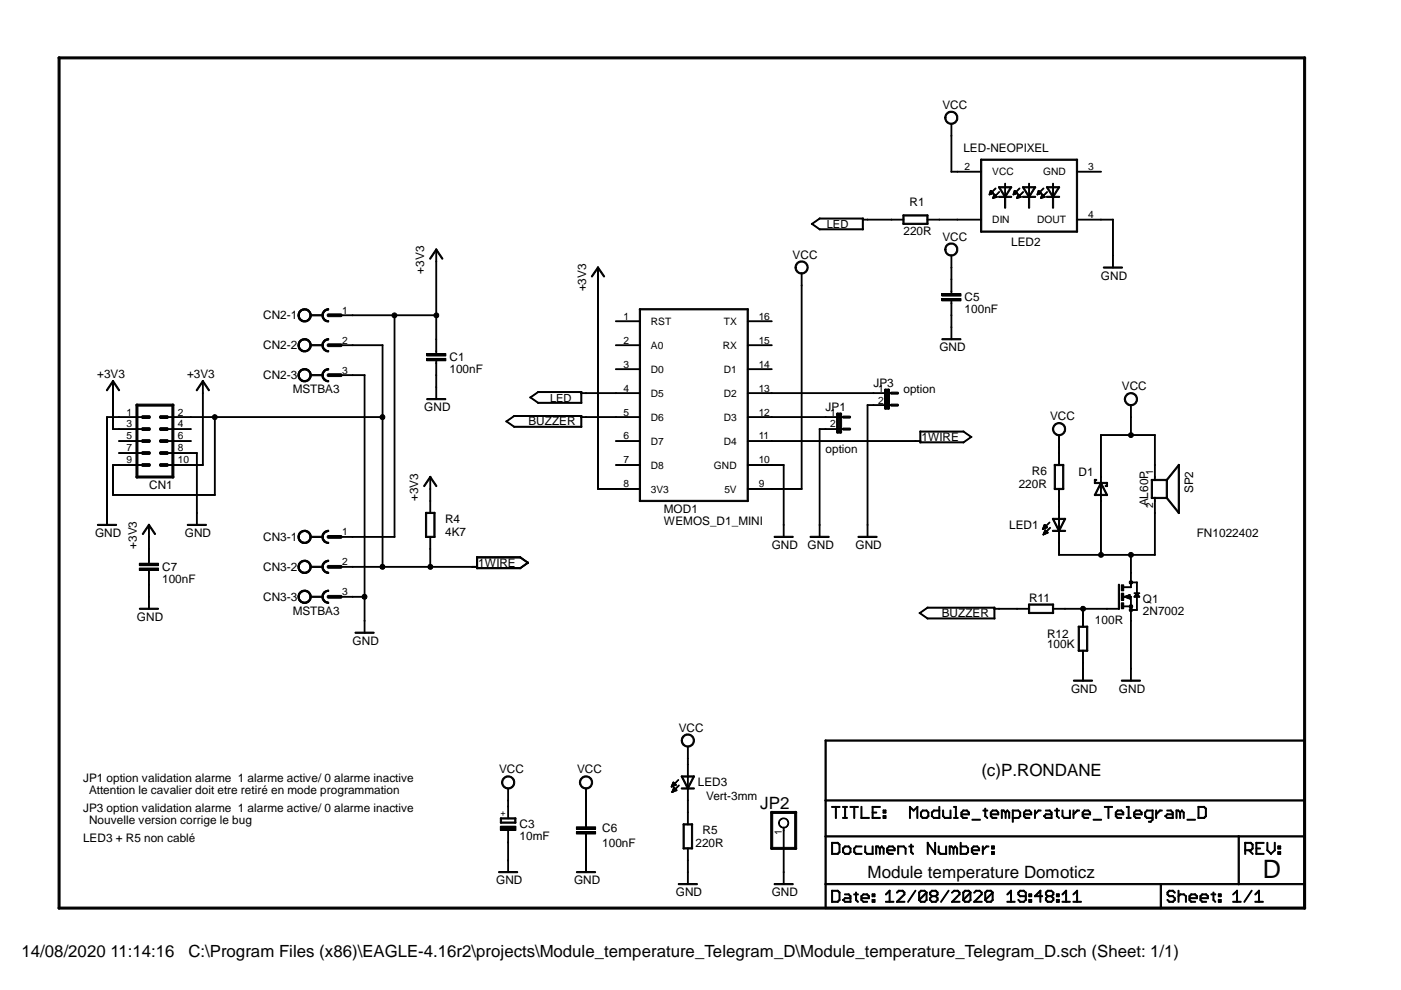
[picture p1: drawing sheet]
<svg xmlns="http://www.w3.org/2000/svg" width="297mm" height="210mm" viewBox="0 0 297 210" stroke-linecap="round" stroke-linejoin="round" font-family="sans-serif">
<defs><g id="words">
<text font-size="5.4" x="267.7" y="186.2">D</text>
<g font-size="3.6">
<text x="208.1" y="164.6">(c)P.RONDANE</text>
<text x="161.2" y="171.6">JP2</text>
<text x="183.9" y="186.2">Module temperature Domoticz</text>
<text x="4.6" y="202.8">14/08/2020 11:14:16</text>
<text x="40" y="202.8">C:\Program Files (x86)\EAGLE-4.16r2\projects\Module_temperature_Telegram_D\Module_temperature_Telegram_D.sch (Sheet: 1/1)</text>
</g>
<g font-size="2.5">
<text x="199.8" y="23.1">VCC</text>
<text x="204.3" y="32.2">LED-NEOPIXEL</text>
<text x="192.8" y="43.8">R1</text>
<text x="191.6" y="49.9">220R</text>
<text x="199.8" y="51">VCC</text>
<text x="214.4" y="52.2">LED2</text>
<text x="90" y="58" transform="rotate(-90 90 58)">+3V3</text>
<text x="168.1" y="54.8">VCC</text>
<text x="233.4" y="59.3">GND</text>
<text x="124.2" y="61.8" transform="rotate(-90 124.2 61.8)">+3V3</text>
<text x="204.5" y="63.9">C5</text>
<text x="55.8" y="67.7">CN2-1</text>
<text x="204.5" y="66.5">100nF</text>
<text x="55.8" y="74.1">CN2-2</text>
<text x="95.3" y="76.6">C1</text>
<text x="199.2" y="74.5">GND</text>
<text x="20.6" y="80.1">+3V3</text>
<text x="39.7" y="80.1">+3V3</text>
<text x="55.8" y="80.4">CN2-3</text>
<text x="62.1" y="83.4">MSTBA3</text>
<text x="95.3" y="79.2">100nF</text>
<text x="185.2" y="82.1">JP3</text>
<text x="191.6" y="83.4">option</text>
<text x="237.9" y="82.7">VCC</text>
<text x="90" y="87.2">GND</text>
<text x="175" y="87.2">JP1</text>
<text x="222.6" y="89.1">VCC</text>
<text x="112.1" y="90.2">BUZZER</text>
<text x="195.4" y="93.5">1WIRE</text>
<text x="175" y="96.1">option</text>
<text x="218.8" y="100.6">R6</text>
<text x="228.7" y="101">D1</text>
<text x="31.6" y="103.7">CN1</text>
<text x="88.7" y="106.2" transform="rotate(-90 88.7 106.2)">+3V3</text>
<text x="216" y="103.4">220R</text>
<text x="243.5" y="107.4" transform="rotate(-90 243.5 107.4)">AL60P</text>
<text x="253" y="104.6" transform="rotate(-90 253 104.6)">SP2</text>
<text x="20.1" y="113.8">GND</text>
<text x="39.2" y="113.8">GND</text>
<text x="94.4" y="110.8">R4</text>
<text x="94.4" y="113.6">4K7</text>
<text x="140.8" y="108.8">MOD1</text>
<text x="140.8" y="111.3">WEMOS_D1_MINI</text>
<text x="213.9" y="112.1">LED1</text>
<text x="253.7" y="113.8">FN1022402</text>
<text x="29" y="116.4" transform="rotate(-90 29 116.4)">+3V3</text>
<text x="55.8" y="114.7">CN3-1</text>
<text x="163.6" y="116.4">GND</text>
<text x="171.2" y="116.4">GND</text>
<text x="181.4" y="116.4">GND</text>
<text x="34.4" y="123.6">100nF</text>
<text x="34.4" y="121.1">C7</text>
<text x="55.8" y="121.1">CN3-2</text>
<text x="101.4" y="120.2">1WIRE</text>
<text x="29" y="131.6">GND</text>
<text x="55.8" y="127.4">CN3-3</text>
<text x="62.1" y="130.3">MSTBA3</text>
<text x="199.7" y="130.9">BUZZER</text>
<text x="218.2" y="127.6">R11</text>
<text x="242.3" y="127.8">Q1</text>
<text x="242.3" y="130.3">2N7002</text>
<text x="74.8" y="136.7">GND</text>
<text x="222" y="135.2">R12</text>
<text x="222" y="137.5">100K</text>
<text x="232.2" y="132.4">100R</text>
<text x="227.1" y="146.9">GND</text>
<text x="237.2" y="146.9">GND</text>
<text x="143.9" y="155.1">VCC</text>
<text x="17.6" y="165.9">JP1 option validation alarme 1 alarme active/ 0 alarme inactive</text>
<text x="105.8" y="164">VCC</text>
<text x="122.3" y="164">VCC</text>
<text x="148" y="166.7">LED3</text>
<text x="17.6" y="172.3">JP3 option validation alarme 1 alarme active/ 0 alarme inactive</text>
<text x="18.9" y="168.4">Attention le cavalier doit etre retiré en mode programmation</text>
<text x="149.7" y="169.6">Vert-3mm</text>
<text x="17.6" y="178.6">LED3 + R5 non cablé</text>
<text x="18.9" y="174.8">Nouvelle version corrige le bug</text>
<text x="110.1" y="178.1">10mF</text>
<text x="110.1" y="175.6">C3</text>
<text x="127.7" y="179.5">100nF</text>
<text x="127.7" y="176.3">C6</text>
<text x="147.4" y="179.6">220R</text>
<text x="149" y="176.8">R5</text>
<text x="105.2" y="187.5">GND</text>
<text x="121.7" y="187.5">GND</text>
<text x="143.3" y="190">GND</text>
<text x="163.6" y="190">GND</text>
</g>
<g font-size="2.4">
<text x="175.3" y="48.3">LED</text>
<text x="116.6" y="85.3">LED</text>
</g>
<g font-size="2.2">
<text x="204.5" y="36">2</text>
<text x="210.4" y="37.2">VCC</text>
<text x="221.2" y="37.2">GND</text>
<text x="230.7" y="36">3</text>
<text x="210.4" y="47.3">DIN</text>
<text x="219.9" y="47.3">DOUT</text>
<text x="230.7" y="46.2">4</text>
<text x="72.6" y="66.5">1</text>
<text x="132.2" y="67.8">1</text>
<text x="138" y="68.9">RST</text>
<text x="153.5" y="68.9">TX</text>
<text x="160.9" y="67.8">16</text>
<text x="72.6" y="72.9">2</text>
<text x="132.2" y="72.9">2</text>
<text x="132.2" y="77.9">3</text>
<text x="138" y="74">A0</text>
<text x="153.2" y="74">RX</text>
<text x="160.9" y="77.9">14</text>
<text x="160.9" y="72.9">15</text>
<text x="72.6" y="79.2">3</text>
<text x="132.2" y="83">4</text>
<text x="138" y="79">D0</text>
<text x="153.5" y="79">D1</text>
<text x="160.9" y="83">13</text>
<text x="186.2" y="83">1</text>
<text x="26.8" y="88.1">1</text>
<text x="37.7" y="88.1">2</text>
<text x="132.2" y="88.1">5</text>
<text x="138" y="84.1">D5</text>
<text x="138" y="89.2">D6</text>
<text x="153.5" y="89.2">D3</text>
<text x="153.5" y="84.1">D2</text>
<text x="160.9" y="88.1">12</text>
<text x="176" y="88.1">1</text>
<text x="186.2" y="85.6">2</text>
<text x="26.8" y="90.6">3</text>
<text x="26.8" y="93.2">5</text>
<text x="26.8" y="95.7">7</text>
<text x="37.7" y="90.6">4</text>
<text x="37.7" y="95.7">8</text>
<text x="37.7" y="93.2">6</text>
<text x="132.2" y="93.2">6</text>
<text x="138" y="94.3">D7</text>
<text x="153.5" y="94.3">D4</text>
<text x="160.9" y="93.2">11</text>
<text x="176" y="90.6">2</text>
<text x="26.8" y="98.3">9</text>
<text x="37.7" y="98.3">10</text>
<text x="132.2" y="98.3">7</text>
<text x="138" y="99.4">D8</text>
<text x="151.4" y="99.4">GND</text>
<text x="160.9" y="98.3">10</text>
<text x="244.5" y="100.8" transform="rotate(-90 244.5 100.8)">1</text>
<text x="132.2" y="103.3">8</text>
<text x="138" y="104.4">3V3</text>
<text x="153.6" y="104.4">5V</text>
<text x="160.9" y="103.3">9</text>
<text x="244.5" y="107.8" transform="rotate(-90 244.5 107.8)">2</text>
<text x="72.6" y="113.5">1</text>
<text x="72.6" y="119.8">2</text>
<text x="72.6" y="126.2">3</text>
<text x="165.8" y="177" transform="rotate(-90 165.8 177)">1</text>
</g>
<text font-size="1.8" x="107.2" y="173.1" transform="rotate(-90 107.2 173.1)">+</text>
</g></defs>
<g fill="#000">
<path d="M12.3 12.2l.1-.1h264.3l.1 .3-.1 .1h-264.3z" fill-rule="evenodd"/>
<path d="M200.7 24l.7-.4 1 .1 .6 .8 .1 .8a1.39 1.39 0 0 1-1.5 1.1 1.39 1.39 0 0 1-1.3-1.4h.3v-.4l.4-.6 .9-.2 .7 .5 .2 .9a1.13 1.13 0 0 1-1.2 .9 1.13 1.13 0 0 1-1-1.1h-.3v-.3z" fill-rule="evenodd"/>
<path d="M201.6 28.7h.2v7.8l-.2-.1z" fill-rule="evenodd"/>
<path d="M201.6 26.2h.2v2.7l-.2-.1z" fill-rule="evenodd"/>
<path d="M201.6 36.4l1.4-.1 .1 .1-1.4 .1z" fill-rule="evenodd"/>
<path d="M202.9 36.4l5.2-.1v.1l-5.2 .1z" fill-rule="evenodd"/>
<path d="M211.8 39.6h2.6l.1 .2h-2.7z" fill-rule="evenodd"/>
<path d="M216.8 39.7l2.7-.1 .1 .2h-2.7z" fill-rule="evenodd"/>
<path d="M221.9 39.7l2.7-.1 .1 .2h-2.7z" fill-rule="evenodd"/>
<path d="M208 33.7h20.4l.1 .2-20.5 .1z" fill-rule="evenodd"/>
<path d="M228.3 36.3h5.2v.1l-5.2 .1z" fill-rule="evenodd"/>
<path d="M92.4 52.8l.2 .2-1.4 1.9-.1-.1z" fill-rule="evenodd"/>
<path d="M92.4 52.9h.2l-.1 2.6h-.1z" fill-rule="evenodd"/>
<path d="M92.4 52.9l.2-.1 1.3 2-.1 .1z" fill-rule="evenodd"/>
<path d="M126.7 56.6l.2 .2-1.4 1.9-.1-.2z" fill-rule="evenodd"/>
<path d="M126.7 56.6l.2 .1-.1 2.6h-.1z" fill-rule="evenodd"/>
<path d="M126.7 56.7l.2-.1 1.3 1.9-.1 .2z" fill-rule="evenodd"/>
<path d="M169 55.7l.7-.4h.5a1.39 1.39 0 0 1 1.2 1.4 1.39 1.39 0 0 1-1.2 1.4h-.5l-.7-.4-.3-.4-.1-.6h.2l.2-.6 .2-.3 .5-.2h.5a1.2 1.2 0 0 1 .7 1.8l-.7 .4h-.5l-.5-.2-.4-.9h-.2l.1-.6z" fill-rule="evenodd"/>
<path d="M172 47.4l1.9-1.1-1.7 1.3z" fill-rule="evenodd"/>
<path d="M172 47.4h.2l1.7 1.3h-.1z" fill-rule="evenodd"/>
<path d="M173.7 46.3l9.3-.1v.2h-9.3z" fill-rule="evenodd"/>
<path d="M173.7 48.6l9.3-.1v.2h-9.3z" fill-rule="evenodd"/>
<path d="M182.8 46.5h.2v2.2h-.2z" fill-rule="evenodd"/>
<path d="M182.9 46.2l.1 .1v.4h-.2z" fill-rule="evenodd"/>
<path d="M182.8 46.5h1.2v.1l-1.1 .1z" fill-rule="evenodd"/>
<path d="M183.9 46.5h5.2v.1l-5.2 .1z" fill-rule="evenodd"/>
<path d="M188.9 46.5h2.7v.1l-2.6 .1z" fill-rule="evenodd"/>
<path d="M191.4 45.6h.3l-.1 2-.2-.1z" fill-rule="evenodd"/>
<path d="M191.4 47.4l5.3-.1 .1 .2-5.3 .1z" fill-rule="evenodd"/>
<path d="M191.4 45.6h5.3l.1 .1-5.3 .1z" fill-rule="evenodd"/>
<path d="M196.5 45.6h.3l-.1 2-.2-.1z" fill-rule="evenodd"/>
<path d="M196.6 46.5h2.6l.1 .1-2.7 .1z" fill-rule="evenodd"/>
<path d="M200.8 51.8l.6-.3h.5l.7 .3 .4 .5 .1 .9a1.39 1.39 0 0 1-1.5 1.1 1.39 1.39 0 0 1-1.3-1.4h.3v-.4l.4-.5 .5-.2h.5l.6 .4 .2 1a1.14 1.14 0 0 1-1.2 .8 1.14 1.14 0 0 1-1-1.1h-.3v-.2z" fill-rule="evenodd"/>
<path d="M201.6 56.7h.2v2.6h-.2z" fill-rule="evenodd"/>
<path d="M201.6 54.1h.2v2.7h-.2z" fill-rule="evenodd"/>
<path d="M199.1 46.5h3.9l.1 .1-4 .1z" fill-rule="evenodd"/>
<path d="M202.9 46.5h5.2v.1l-5.2 .1z" fill-rule="evenodd"/>
<path d="M208 33.7l.1 .1v15.4l-.2-.1z" fill-rule="evenodd"/>
<path d="M210 40.4l.1 .1-.3 .8z" fill-rule="evenodd"/>
<path d="M209.8 41.1l.4-.1v.1l-.4 .1z" fill-rule="evenodd"/>
<path d="M210 40.5l.2-.1v.2h-.2z" fill-rule="evenodd"/>
<path d="M210 40.6h.3l.1 .1h-.4z" fill-rule="evenodd"/>
<path d="M209.9 40.8l.6-.1v.2h-.6z" fill-rule="evenodd"/>
<path d="M209.7 41.2l.9-.3-.8 .4z" fill-rule="evenodd"/>
<path d="M210 40.4l.6 .5v.2l-.6-.6z" fill-rule="evenodd"/>
<path d="M209.8 40.9h.8v.1l-.8 .1z" fill-rule="evenodd"/>
<path d="M210.8 41.1l.1 .1-.4 .9z" fill-rule="evenodd"/>
<path d="M210.5 41.8h.4l.1 .1-.4 .1z" fill-rule="evenodd"/>
<path d="M210.7 41.2h.2l.1 .1-.2 .1z" fill-rule="evenodd"/>
<path d="M210.7 41.4l.4-.1v.1l-.4 .1z" fill-rule="evenodd"/>
<path d="M210.1 40.8l.9-.9h.2l-1 1z" fill-rule="evenodd"/>
<path d="M210.6 41.5h.6l.1 .1-.6 .1z" fill-rule="evenodd"/>
<path d="M210.5 42l.9-.3-.8 .4z" fill-rule="evenodd"/>
<path d="M210.8 41.1l.6 .6v.1l-.7-.5z" fill-rule="evenodd"/>
<path d="M210.6 41.7h.8v.1h-.8z" fill-rule="evenodd"/>
<path d="M210.9 41.6l.9-1 .1 .1-.9 1z" fill-rule="evenodd"/>
<path d="M214.3 39.6l.2 .2-1.4 2.1-.1-.2z" fill-rule="evenodd"/>
<path d="M213 38.9h.2l-.1 2.7-.1-.1z" fill-rule="evenodd"/>
<path d="M211.8 39.6l1.4 2.1-.1 .2-1.4-2.1z" fill-rule="evenodd"/>
<path d="M211.7 41.7l1.4-.1 .1 .2-1.4 .1z" fill-rule="evenodd"/>
<path d="M213.1 41.4h.1l-.1 2.8-.1-.1z" fill-rule="evenodd"/>
<path d="M213 41.7l1.4-.1 .1 .2-1.4 .1z" fill-rule="evenodd"/>
<path d="M215.1 40.4l.1 .1-.4 .8z" fill-rule="evenodd"/>
<path d="M214.8 41.1l.5-.1v.1l-.4 .1z" fill-rule="evenodd"/>
<path d="M215 40.5l.3-.1v.2h-.2z" fill-rule="evenodd"/>
<path d="M215 40.6h.4v.1h-.4z" fill-rule="evenodd"/>
<path d="M215 40.8l.6-.1v.2h-.6z" fill-rule="evenodd"/>
<path d="M214.8 41.2l.9-.3-.8 .4z" fill-rule="evenodd"/>
<path d="M215.1 40.4l.6 .5v.2l-.7-.6z" fill-rule="evenodd"/>
<path d="M214.9 40.9h.8v.1l-.8 .1z" fill-rule="evenodd"/>
<path d="M215.8 41.2h.2l-.4 .9z" fill-rule="evenodd"/>
<path d="M215.6 41.8h.4l.1 .1-.5 .1z" fill-rule="evenodd"/>
<path d="M215.8 41.2h.2l.1 .1-.2 .1z" fill-rule="evenodd"/>
<path d="M215.8 41.4l.4-.1v.1l-.4 .1z" fill-rule="evenodd"/>
<path d="M215.2 40.8l.9-.9h.1l-.9 1z" fill-rule="evenodd"/>
<path d="M215.7 41.5h.6l.1 .1-.6 .1z" fill-rule="evenodd"/>
<path d="M215.6 42l.9-.3-.9 .4z" fill-rule="evenodd"/>
<path d="M215.8 41.2l.1-.1 .6 .7h-.1z" fill-rule="evenodd"/>
<path d="M215.6 41.7h.8l.1 .1h-.8z" fill-rule="evenodd"/>
<path d="M215.9 41.6l1-1 .1 .1-.9 1z" fill-rule="evenodd"/>
<path d="M219.4 39.6l.2 .2-1.5 2.1v-.2z" fill-rule="evenodd"/>
<path d="M218.1 38.9h.2l-.1 2.7-.1-.1z" fill-rule="evenodd"/>
<path d="M216.8 39.7l.2-.1 1.3 2.1-.1 .2z" fill-rule="evenodd"/>
<path d="M216.8 41.7l1.4-.1 .1 .2-1.4 .1z" fill-rule="evenodd"/>
<path d="M218.1 41.4h.2l-.1 2.8-.1-.1z" fill-rule="evenodd"/>
<path d="M218.1 41.7l1.4-.1 .1 .2-1.5 .1z" fill-rule="evenodd"/>
<path d="M220.1 40.4l.2 .1-.4 .8z" fill-rule="evenodd"/>
<path d="M219.9 41.1l.4-.1 .1 .1-.4 .1z" fill-rule="evenodd"/>
<path d="M220.1 40.5l.2-.1 .1 .2h-.2z" fill-rule="evenodd"/>
<path d="M220.1 40.6h.4v.1h-.4z" fill-rule="evenodd"/>
<path d="M220 40.8l.6-.1 .1 .2h-.6z" fill-rule="evenodd"/>
<path d="M219.9 41.2l.9-.3-.8 .4z" fill-rule="evenodd"/>
<path d="M220.1 40.4h.2l.5 .6-.1 .1z" fill-rule="evenodd"/>
<path d="M220 40.9h.8v.1l-.8 .1z" fill-rule="evenodd"/>
<path d="M220.9 41.2h.2l-.4 .9z" fill-rule="evenodd"/>
<path d="M220.7 41.8h.4v.1l-.4 .1z" fill-rule="evenodd"/>
<path d="M220.9 41.2h.2v.1l-.2 .1z" fill-rule="evenodd"/>
<path d="M220.8 41.4l.4-.1 .1 .1-.4 .1z" fill-rule="evenodd"/>
<path d="M220.3 40.8l.9-.9h.1l-.9 1z" fill-rule="evenodd"/>
<path d="M220.8 41.5h.6v.1l-.6 .1z" fill-rule="evenodd"/>
<path d="M220.6 42l1-.3-.9 .4z" fill-rule="evenodd"/>
<path d="M220.9 41.2l.1-.1 .6 .7h-.2z" fill-rule="evenodd"/>
<path d="M220.7 41.7h.8l.1 .1h-.8z" fill-rule="evenodd"/>
<path d="M221 41.6l1-1 .1 .1-1 1z" fill-rule="evenodd"/>
<path d="M224.4 39.6l.3 .2-1.5 2.1-.1-.2z" fill-rule="evenodd"/>
<path d="M223.2 38.9h.1v2.7l-.1-.1z" fill-rule="evenodd"/>
<path d="M221.9 39.7l.2-.1 1.3 2.1-.1 .2z" fill-rule="evenodd"/>
<path d="M221.9 41.7l1.4-.1 .1 .2-1.4 .1z" fill-rule="evenodd"/>
<path d="M223.2 41.4h.2l-.1 2.8-.2-.1z" fill-rule="evenodd"/>
<path d="M223.1 41.7l1.5-.1 .1 .2-1.5 .1z" fill-rule="evenodd"/>
<path d="M228.3 33.7l.2 .1-.1 15.4-.2-.1z" fill-rule="evenodd"/>
<path d="M208 49h20.4l.1 .1-20.5 .1z" fill-rule="evenodd"/>
<path d="M228.3 46.5h5.2v.1l-5.2 .1z" fill-rule="evenodd"/>
<path d="M233.4 46.5h2.6v.1l-2.6 .1z" fill-rule="evenodd"/>
<path d="M235.9 46.5h.1v7.8l-.1-.1z" fill-rule="evenodd"/>
<path d="M235.9 54.1h.1v2.7h-.1z" fill-rule="evenodd"/>
<path d="M234 56.6h3.9l.1 .2-4 .1z" fill-rule="evenodd"/>
<path d="M63.5 65.9a1.4 1.4 0 0 1 2.3 .3 1.4 1.4 0 0 1-1 2h-.5l-.7-.3-.4-.8v-.3h.3a1.14 1.14 0 0 1 1-1.1 1.14 1.14 0 0 1 1.2 1 1.14 1.14 0 0 1-.8 1.3h-.6l-.4-.2-.4-.5v-.5h-.3z" fill-rule="evenodd"/>
<path d="M63.5 65.9a1.4 1.4 0 0 1 2.3 .3 1.4 1.4 0 0 1-1 2h-.5l-.7-.3-.4-.8v-.3h.3a1.14 1.14 0 0 1 1-1.1 1.14 1.14 0 0 1 1.2 1 1.14 1.14 0 0 1-.8 1.3h-.6l-.4-.2-.4-.5v-.5h-.3z" fill-rule="evenodd"/>
<path d="M63.5 72.3a1.4 1.4 0 0 1 2.3 .2 1.4 1.4 0 0 1-1 2.1l-.9-.1-.5-.5-.2-.8h.3a1.14 1.14 0 0 1 1-1.1 1.14 1.14 0 0 1 1.2 1 1.14 1.14 0 0 1-.8 1.2h-.6l-.4-.2-.4-.5v-.4h-.3z" fill-rule="evenodd"/>
<path d="M63.5 72.3a1.4 1.4 0 0 1 2.3 .2 1.4 1.4 0 0 1-1 2.1l-.9-.1-.5-.5-.2-.8h.3a1.14 1.14 0 0 1 1-1.1 1.14 1.14 0 0 1 1.2 1 1.14 1.14 0 0 1-.8 1.2h-.6l-.4-.2-.4-.5v-.4h-.3z" fill-rule="evenodd"/>
<path d="M63.5 78.6a1.41 1.41 0 0 1 2.3 .3 1.41 1.41 0 0 1-1 2l-.9-.1-.4-.4-.3-.6v-.3h.3a1.13 1.13 0 0 1 1-1.1 1.13 1.13 0 0 1 1.2 1.1 1.13 1.13 0 0 1-.9 1.2l-.9-.2-.4-.5v-.5h-.3z" fill-rule="evenodd"/>
<path d="M63.5 78.6a1.41 1.41 0 0 1 2.3 .3 1.41 1.41 0 0 1-1 2l-.9-.1-.4-.4-.3-.6v-.3h.3a1.13 1.13 0 0 1 1-1.1 1.13 1.13 0 0 1 1.2 1.1 1.13 1.13 0 0 1-.9 1.2l-.9-.2-.4-.5v-.5h-.3z" fill-rule="evenodd"/>
<path d="M65.7 66.8l2.7-.1 .1 .2-2.7 .1z" fill-rule="evenodd"/>
<path d="M65.7 73.2l2.7-.1 .1 .1-2.7 .1z" fill-rule="evenodd"/>
<path d="M65.7 79.5l2.7-.1 .1 .2-2.7 .1z" fill-rule="evenodd"/>
<path d="M68.7 65.9l.8-.5h.2v.3a1.14 1.14 0 0 0-1.2 1.1 1.14 1.14 0 0 0 1.2 1.2v.2a1.4 1.4 0 0 1-1.3-.8 1.4 1.4 0 0 1 .3-1.5z" fill-rule="evenodd"/>
<path d="M68.7 65.9l.8-.5h.2v.3a1.14 1.14 0 0 0-1.2 1.1 1.14 1.14 0 0 0 1.2 1.2v.2a1.4 1.4 0 0 1-1.3-.8 1.4 1.4 0 0 1 .3-1.5z" fill-rule="evenodd"/>
<path d="M68.7 72.2l.8-.4h.2v.3a1.14 1.14 0 0 0-1.2 1.1 1.14 1.14 0 0 0 1.2 1.1v.3a1.4 1.4 0 0 1-1.3-.9 1.4 1.4 0 0 1 .3-1.5z" fill-rule="evenodd"/>
<path d="M68.7 72.2l.8-.4h.2v.3a1.14 1.14 0 0 0-1.2 1.1 1.14 1.14 0 0 0 1.2 1.1v.3a1.4 1.4 0 0 1-1.3-.9 1.4 1.4 0 0 1 .3-1.5z" fill-rule="evenodd"/>
<path d="M68.7 78.6l1-.5a.48 .48 0 0 1-.7 .5 1.15 1.15 0 0 0-.4 1.3 1.15 1.15 0 0 0 1.1 .8v.2a1.4 1.4 0 0 1-1.3-.8 1.4 1.4 0 0 1 .3-1.5z" fill-rule="evenodd"/>
<path d="M68.7 78.6l1-.5a.48 .48 0 0 1-.7 .5 1.15 1.15 0 0 0-.4 1.3 1.15 1.15 0 0 0 1.1 .8v.2a1.4 1.4 0 0 1-1.3-.8 1.4 1.4 0 0 1 .3-1.5z" fill-rule="evenodd"/>
<path d="M69.4 66.7l.2-.2h2.7l.2 .5-.2 .1h-2.7z" fill-rule="evenodd"/>
<path d="M69.4 73.1l.2-.2h2.7l.2 .4-.2 .2h-2.7z" fill-rule="evenodd"/>
<path d="M69.4 79.4l.2-.2h2.7l.2 .5-.2 .1h-2.7z" fill-rule="evenodd"/>
<path d="M72.1 66.8h2.7v.1h-2.6z" fill-rule="evenodd"/>
<path d="M72.1 73.2l2.7-.1v.1l-2.6 .1z" fill-rule="evenodd"/>
<path d="M72.1 79.5h2.7v.1h-2.6z" fill-rule="evenodd"/>
<path d="M74.7 79.5h2.6l.1 .1h-2.7z" fill-rule="evenodd"/>
<path d="M74.7 73.2l6.4-.1 .1 .1-6.5 .1z" fill-rule="evenodd"/>
<path d="M74.7 66.8h9v.1h-9z" fill-rule="evenodd"/>
<path d="M90.5 76h4v.5h-4z" fill-rule="evenodd"/>
<path d="M90.5 75h4v.5h-4z" fill-rule="evenodd"/>
<path d="M92.4 66.8h.2l-.1 5.2h-.1z" fill-rule="evenodd"/>
<path d="M92.4 55.4h.2l-.1 11.5h-.1z" fill-rule="evenodd"/>
<path d="M83.6 66.8h8.9l.1 .1h-9z" fill-rule="evenodd"/>
<path d="M92.4 71.9h.2l-.1 2.6h-.1z" fill-rule="evenodd"/>
<path d="M92.4 77h.2l-.1 2.6h-.1z" fill-rule="evenodd"/>
<path d="M92.4 74.4h.2l-.1 .7-.1-.1z" fill-rule="evenodd"/>
<path d="M92.4 76.5h.2l-.1 .6-.1-.1z" fill-rule="evenodd"/>
<path d="M130.5 68.1l5.2-.1 .1 .2h-5.2z" fill-rule="evenodd"/>
<path d="M130.5 73.2l5.2-.1 .1 .1-5.2 .1z" fill-rule="evenodd"/>
<path d="M130.5 78.2h5.2l.1 .1-5.2 .1z" fill-rule="evenodd"/>
<path d="M135.5 65.5l23.1-.1 .1 .2-23.1 .1z" fill-rule="evenodd"/>
<path d="M158.5 78.2h5.2v.1l-5.2 .1z" fill-rule="evenodd"/>
<path d="M158.5 73.2l5.2-.1v.1l-5.2 .1z" fill-rule="evenodd"/>
<path d="M158.5 68.1l5.2-.1v.2h-5.2z" fill-rule="evenodd"/>
<path d="M169.9 57.9h.1v2.7l-.1-.1z" fill-rule="evenodd"/>
<path d="M199.7 63.3h4v.5h-4z" fill-rule="evenodd"/>
<path d="M199.7 62.3h4v.5h-4z" fill-rule="evenodd"/>
<path d="M201.6 66.8h.2v2.7l-.2-.1z" fill-rule="evenodd"/>
<path d="M201.6 59.2h.2v2.6h-.2z" fill-rule="evenodd"/>
<path d="M201.6 64.3h.2v2.6h-.2z" fill-rule="evenodd"/>
<path d="M201.6 61.7h.2v.7l-.2-.1z" fill-rule="evenodd"/>
<path d="M201.6 63.8h.2v.6l-.2-.1z" fill-rule="evenodd"/>
<path d="M201.6 69.3h.2v2.7h-.2z" fill-rule="evenodd"/>
<path d="M199.7 71.9l4-.1v.2l-3.9 .1z" fill-rule="evenodd"/>
<path d="M23.9 80.7l.2 .2-1.5 1.9v-.1z" fill-rule="evenodd"/>
<path d="M23.9 83.3h.1v7.8l-.1-.1z" fill-rule="evenodd"/>
<path d="M23.9 80.8h.1v2.6h-.1z" fill-rule="evenodd"/>
<path d="M22.6 88.4l2.7-.1v.2h-2.7z" fill-rule="evenodd"/>
<path d="M23.9 90.9h1.4v.1l-1.4 .1z" fill-rule="evenodd"/>
<path d="M23.9 98.6l1.4-.1v.1l-1.4 .1z" fill-rule="evenodd"/>
<path d="M23.8 80.8l.2-.1 1.4 2-.1 .1z" fill-rule="evenodd"/>
<path d="M25.1 88.4l5.2-.1 .1 .2h-5.2z" fill-rule="evenodd"/>
<path d="M25.1 90.9h5.2l.1 .1-5.2 .1z" fill-rule="evenodd"/>
<path d="M25.1 93.5l5.2-.1 .1 .2h-5.2z" fill-rule="evenodd"/>
<path d="M25.1 96h5.2l.1 .1h-5.2z" fill-rule="evenodd"/>
<path d="M25.1 98.6l5.2-.1 .1 .1-5.2 .1z" fill-rule="evenodd"/>
<path d="M30 98.5l.2-.2h1.5l.2 .4-.2 .2h-1.5z" fill-rule="evenodd"/>
<path d="M30 95.9l.2-.1h1.5l.2 .4-.2 .2h-1.5z" fill-rule="evenodd"/>
<path d="M30 93.4l.2-.2h1.5l.2 .4-.2 .2h-1.5z" fill-rule="evenodd"/>
<path d="M30 90.8l.2-.1h1.5l.2 .4-.2 .2h-1.5z" fill-rule="evenodd"/>
<path d="M30 88.3l.2-.2h1.5l.2 .5-.2 .1h-1.5z" fill-rule="evenodd"/>
<path d="M33.8 98.5l.2-.2h1.5l.2 .4-.2 .2h-1.5z" fill-rule="evenodd"/>
<path d="M33.8 95.9l.2-.1h1.5l.2 .4-.2 .2h-1.5z" fill-rule="evenodd"/>
<path d="M33.8 93.4l.2-.2h1.5l.2 .4-.2 .2h-1.5z" fill-rule="evenodd"/>
<path d="M33.8 90.8l.2-.1h1.5l.2 .4-.2 .2h-1.5z" fill-rule="evenodd"/>
<path d="M33.8 88.3l.2-.2h1.5l.2 .5-.2 .1h-1.5z" fill-rule="evenodd"/>
<path d="M29 85.7h7.7l.2 .3-.2 .1h-7.7l-.2-.1z" fill-rule="evenodd"/>
<path d="M35.3 88.4l5.2-.1 .1 .2h-5.3z" fill-rule="evenodd"/>
<path d="M35.3 90.9h5.2l.1 .1-5.3 .1z" fill-rule="evenodd"/>
<path d="M35.3 93.5l5.2-.1 .1 .2h-5.3z" fill-rule="evenodd"/>
<path d="M35.3 96h5.2l.1 .1h-5.3z" fill-rule="evenodd"/>
<path d="M35.3 98.6l5.2-.1 .1 .1-5.3 .1z" fill-rule="evenodd"/>
<path d="M40.4 96h1.4v.1h-1.4z" fill-rule="evenodd"/>
<path d="M43 80.7l.1 .2-1.4 1.9-.1-.1z" fill-rule="evenodd"/>
<path d="M40.4 98.6l2.6-.1 .1 .1-2.7 .1z" fill-rule="evenodd"/>
<path d="M42.9 83.3h.2l-.1 15.4-.1-.1z" fill-rule="evenodd"/>
<path d="M42.9 80.8h.2l-.1 2.6h-.1z" fill-rule="evenodd"/>
<path d="M42.9 80.8l.2-.1 1.3 2-.1 .1z" fill-rule="evenodd"/>
<path d="M40.4 88.4l5.2-.1v.2h-5.2z" fill-rule="evenodd"/>
<path d="M81 73.2h.2l-.1 15.3h-.1z" fill-rule="evenodd"/>
<path d="M45.5 88.4l35.6-.1 .1 .2h-35.7z" fill-rule="evenodd"/>
<path d="M92.4 79.5h.2l-.1 2.7-.1-.1z" fill-rule="evenodd"/>
<path d="M92.4 82h.2l-.1 2.7h-.1z" fill-rule="evenodd"/>
<path d="M90.5 84.6l3.9-.1 .1 .2-4 .1z" fill-rule="evenodd"/>
<path d="M107.3 89.3l1.8-1.2-1.7 1.4z" fill-rule="evenodd"/>
<path d="M107.3 89.3l.1-.1 1.7 1.4h-.1z" fill-rule="evenodd"/>
<path d="M112.3 84.2l1.9-1.1-1.7 1.3z" fill-rule="evenodd"/>
<path d="M112.3 84.2h.2l1.7 1.3h-.1z" fill-rule="evenodd"/>
<path d="M114 83.1l9.3-.1 .1 .2h-9.4z" fill-rule="evenodd"/>
<path d="M114 85.3h9.3l.1 .2h-9.4z" fill-rule="evenodd"/>
<path d="M123.1 83.3h.3l-.1 2.2h-.2z" fill-rule="evenodd"/>
<path d="M123.1 83.1h.3l-.1 .4-.2-.1z" fill-rule="evenodd"/>
<path d="M108.9 88.1h14.4l.1 .2h-14.4z" fill-rule="evenodd"/>
<path d="M108.9 90.4h14.4l.1 .2h-14.4z" fill-rule="evenodd"/>
<path d="M123.1 88.4h.3l-.1 2.2h-.2z" fill-rule="evenodd"/>
<path d="M123.1 88.1h.3l-.1 .5-.2-.1z" fill-rule="evenodd"/>
<path d="M123.1 83.3h1.2v.1h-1.1z" fill-rule="evenodd"/>
<path d="M123.1 88.4l1.2-.1v.2h-1.1z" fill-rule="evenodd"/>
<path d="M124.2 83.3h6.4l.1 .1h-6.5z" fill-rule="evenodd"/>
<path d="M124.2 88.4l6.4-.1 .1 .2h-6.5z" fill-rule="evenodd"/>
<path d="M130.5 83.3h5.2l.1 .1h-5.2z" fill-rule="evenodd"/>
<path d="M130.5 88.4l5.2-.1 .1 .2h-5.2z" fill-rule="evenodd"/>
<path d="M130.5 93.5l5.2-.1 .1 .2h-5.2z" fill-rule="evenodd"/>
<path d="M130.5 98.6l5.2-.1 .1 .1-5.2 .1z" fill-rule="evenodd"/>
<path d="M158.5 98.6l5.2-.1v.1l-5.2 .1z" fill-rule="evenodd"/>
<path d="M158.5 93.5l5.2-.1v.2h-5.2z" fill-rule="evenodd"/>
<path d="M158.5 88.4l5.2-.1v.2h-5.2z" fill-rule="evenodd"/>
<path d="M158.5 83.3h5.2v.1h-5.2z" fill-rule="evenodd"/>
<path d="M163.5 98.6l2.7-.1v.1l-2.6 .1z" fill-rule="evenodd"/>
<path d="M173.7 90.9h1.4v.1l-1.4 .1z" fill-rule="evenodd"/>
<path d="M163.5 88.4l11.6-.1v.2h-11.5z" fill-rule="evenodd"/>
<path d="M175 88.4l2.6-.1 .1 .2h-2.7z" fill-rule="evenodd"/>
<path d="M175 90.9h2.6l.1 .1-2.7 .1z" fill-rule="evenodd"/>
<path d="M177.4 87.7l.1-.1 .3 .1v4l-.1 .1-.3-.1z" fill-rule="evenodd"/>
<path d="M177.4 91.5l.1-.1h.8l.1 .3-.1 .1h-.8z" fill-rule="evenodd"/>
<path d="M178 87.7l.1-.1 .3 .1v4l-.1 .1-.3-.1z" fill-rule="evenodd"/>
<path d="M177.4 87.7l.1-.1h.8l.1 .3-.1 .1h-.8z" fill-rule="evenodd"/>
<path d="M177.5 88.4l1.4-.1v.2h-1.4z" fill-rule="evenodd"/>
<path d="M177.5 90.9h1.4v.1l-1.4 .1z" fill-rule="evenodd"/>
<path d="M178.6 88.3l.2-.1h1.4l.1 .3-.1 .1h-1.4z" fill-rule="evenodd"/>
<path d="M178.6 90.9l.2-.1h1.4l.1 .3-.1 .1h-1.4z" fill-rule="evenodd"/>
<path d="M183.9 85.9l1.3-.1 .1 .1-1.4 .1z" fill-rule="evenodd"/>
<path d="M163.5 83.3h21.7l.1 .1h-21.7z" fill-rule="evenodd"/>
<path d="M185.1 83.3h2.7v.1h-2.6z" fill-rule="evenodd"/>
<path d="M185.1 85.9l2.7-.1v.1l-2.6 .1z" fill-rule="evenodd"/>
<path d="M187.5 82.6l.2-.1 .3 .1v4l-.2 .1-.3-.1z" fill-rule="evenodd"/>
<path d="M187.5 86.4l.2-.1h.8l.1 .3-.1 .1h-.8z" fill-rule="evenodd"/>
<path d="M188.2 82.6l.1-.1 .3 .1v4l-.1 .1-.3-.1z" fill-rule="evenodd"/>
<path d="M187.5 82.6l.2-.1h.8l.1 .3-.1 .1h-.8z" fill-rule="evenodd"/>
<path d="M187.7 83.3h1.4v.1h-1.4z" fill-rule="evenodd"/>
<path d="M187.7 85.9l1.4-.1v.1l-1.4 .1z" fill-rule="evenodd"/>
<path d="M188.8 83.3l.1-.2h1.5l.1 .3-.1 .2h-1.5z" fill-rule="evenodd"/>
<path d="M188.8 85.8l.1-.1h1.5l.1 .3-.1 .1h-1.5z" fill-rule="evenodd"/>
<path d="M163.5 93.5l30.6-.1 .1 .2h-30.6z" fill-rule="evenodd"/>
<path d="M194 93.5l1.2-.1v.2h-1.1z" fill-rule="evenodd"/>
<path d="M195 91.4h.2v2.2h-.2z" fill-rule="evenodd"/>
<path d="M195 93.5h.2v.4h-.2z" fill-rule="evenodd"/>
<path d="M195 93.7h9.3l.1 .2h-9.3z" fill-rule="evenodd"/>
<path d="M195 91.4h9.3l.1 .2h-9.3z" fill-rule="evenodd"/>
<path d="M204.2 93.7l1.8-1.1-1.7 1.3z" fill-rule="evenodd"/>
<path d="M204.2 91.4h.1l1.7 1.3-.1 .1z" fill-rule="evenodd"/>
<path d="M223.5 90a1.39 1.39 0 0 1 1.5-.3 1.39 1.39 0 0 1 .9 1.1l-.2 1-.4 .4-.5 .2h-.5l-.6-.3-.4-.4-.2-.6v-.1h.3a1.16 1.16 0 0 1 1-1.1 1.16 1.16 0 0 1 1.3 .8v.5l-.3 .6-.5 .3h-.6l-.6-.4-.3-.7h-.3z" fill-rule="evenodd"/>
<path d="M224.4 94.7h.2v1.4h-.2z" fill-rule="evenodd"/>
<path d="M224.4 96h.2v2.7l-.2-.1z" fill-rule="evenodd"/>
<path d="M224.4 92.2h.2v2.7l-.2-.1z" fill-rule="evenodd"/>
<path d="M223.5 98.6l2-.1v.1l-1.9 .1z" fill-rule="evenodd"/>
<path d="M238.8 83.7a1.39 1.39 0 0 1 1.4-.4 1.39 1.39 0 0 1 1 1.2l-.2 .9-.5 .5-.5 .1-.9-.1-.4-.4-.3-.7v-.2h.2a1.16 1.16 0 0 1 1.1-1.1 1.16 1.16 0 0 1 1.2 .9v.5l-.3 .5-.4 .3-.6 .1-.7-.4-.3-.8h-.2z" fill-rule="evenodd"/>
<path d="M233.3 92.2h6.5l.1 .1h-6.5z" fill-rule="evenodd"/>
<path d="M239.7 88.4h.2l-.1 3.9h-.1z" fill-rule="evenodd"/>
<path d="M239.7 85.9h.2l-.1 2.6h-.1z" fill-rule="evenodd"/>
<path d="M239.7 92.2h5.2v.1h-5.2z" fill-rule="evenodd"/>
<path d="M244.8 92.2h.1v6.5l-.1-.1z" fill-rule="evenodd"/>
<path d="M22.6 88.4h.2l-.1 20.4h-.1z" fill-rule="evenodd"/>
<path d="M22.6 108.7h.2l-.1 2.7-.1-.1z" fill-rule="evenodd"/>
<path d="M23.9 98.6h.1v6.4h-.1z" fill-rule="evenodd"/>
<path d="M20.7 111.3l3.9-.1 .1 .1-4 .1z" fill-rule="evenodd"/>
<path d="M29 85.7l.2 .1v15.4l-.1 .1-.3-.1v-15.4z" fill-rule="evenodd"/>
<path d="M29.5 119.4h4.1v.5h-4.1z" fill-rule="evenodd"/>
<path d="M31.5 111.2l.2 .1-1.4 2-.1-.1z" fill-rule="evenodd"/>
<path d="M31.5 113.8h.2l-.1 2.7-.1-.1z" fill-rule="evenodd"/>
<path d="M31.5 116.3h.2l-.1 2.7h-.1z" fill-rule="evenodd"/>
<path d="M31.5 118.9h.2l-.1 .6h-.1z" fill-rule="evenodd"/>
<path d="M31.5 111.3h.2l-.1 2.6h-.1z" fill-rule="evenodd"/>
<path d="M31.5 111.3l.2-.1 1.3 2-.1 .1z" fill-rule="evenodd"/>
<path d="M36.4 85.8l.2-.1 .3 .1v15.4l-.2 .1-.3-.1z" fill-rule="evenodd"/>
<path d="M28.8 101l.2-.1h7.7l.2 .3-.2 .1h-7.7z" fill-rule="evenodd"/>
<path d="M41.7 96h.1v12.8h-.1z" fill-rule="evenodd"/>
<path d="M41.7 108.7h.1v2.7l-.1-.1z" fill-rule="evenodd"/>
<path d="M39.7 111.3l4-.1 .1 .1-4 .1z" fill-rule="evenodd"/>
<path d="M23.9 104.9h21.7v.1h-21.7z" fill-rule="evenodd"/>
<path d="M45.5 88.4h.1v16.6h-.1z" fill-rule="evenodd"/>
<path d="M63.5 113l.2-.3a1.5 1.5 0 0 1 1.4-.1 1.41 1.41 0 0 1 .9 1.4 1.41 1.41 0 0 1-1.2 1.2l-.8-.1-.5-.4-.3-.6v-.3h.3a1.11 1.11 0 0 1 .6-1 1.11 1.11 0 0 1 1.2 .2 1.13 1.13 0 0 1 .4 1.2 1.13 1.13 0 0 1-.9 .8 1.12 1.12 0 0 1-1.3-1.2h-.3z" fill-rule="evenodd"/>
<path d="M63.5 113l.2-.3a1.5 1.5 0 0 1 1.4-.1 1.41 1.41 0 0 1 .9 1.4 1.41 1.41 0 0 1-1.2 1.2l-.8-.1-.5-.4-.3-.6v-.3h.3a1.11 1.11 0 0 1 .6-1 1.11 1.11 0 0 1 1.2 .2 1.13 1.13 0 0 1 .4 1.2 1.13 1.13 0 0 1-.9 .8 1.12 1.12 0 0 1-1.3-1.2h-.3z" fill-rule="evenodd"/>
<path d="M65.7 113.8l2.7-.1 .1 .2-2.7 .1z" fill-rule="evenodd"/>
<path d="M68.7 112.9l.8-.5h.2v.3a1.14 1.14 0 0 0-1.2 1.1 1.14 1.14 0 0 0 1.2 1.2v.2a1.4 1.4 0 0 1-1.3-.8 1.4 1.4 0 0 1 .3-1.5z" fill-rule="evenodd"/>
<path d="M68.7 112.9l.8-.5h.2v.3a1.14 1.14 0 0 0-1.2 1.1 1.14 1.14 0 0 0 1.2 1.2v.2a1.4 1.4 0 0 1-1.3-.8 1.4 1.4 0 0 1 .3-1.5z" fill-rule="evenodd"/>
<path d="M68.7 119.2l.8-.4h.2v.2a1.14 1.14 0 0 0-1.2 1.2 1.14 1.14 0 0 0 1.2 1.1v.3a1.4 1.4 0 0 1-1.3-.9 1.4 1.4 0 0 1 .3-1.5z" fill-rule="evenodd"/>
<path d="M68.7 119.2l.8-.4h.2v.2a1.14 1.14 0 0 0-1.2 1.2 1.14 1.14 0 0 0 1.2 1.1v.3a1.4 1.4 0 0 1-1.3-.9 1.4 1.4 0 0 1 .3-1.5z" fill-rule="evenodd"/>
<path d="M69.4 113.7l.2-.2h2.7l.2 .5-.2 .1h-2.7z" fill-rule="evenodd"/>
<path d="M72.1 113.8l2.7-.1v.2h-2.6z" fill-rule="evenodd"/>
<path d="M74.7 113.8l9-.1v.2h-9z" fill-rule="evenodd"/>
<path d="M83.6 66.8h.1v47.1h-.1z" fill-rule="evenodd"/>
<path d="M91.1 101l.3 .2-1.5 2-.1-.2z" fill-rule="evenodd"/>
<path d="M90.2 108.7h.3l-.1 5.3-.2-.1z" fill-rule="evenodd"/>
<path d="M91.1 103.6h.2v2.7h-.2z" fill-rule="evenodd"/>
<path d="M91.1 106.2h.2v2.6h-.2z" fill-rule="evenodd"/>
<path d="M91.1 113.8h.2v2.7l-.2-.1z" fill-rule="evenodd"/>
<path d="M91.1 101.1h.2v2.7l-.2-.1z" fill-rule="evenodd"/>
<path d="M92 108.7h.2v5.3l-.2-.1z" fill-rule="evenodd"/>
<path d="M90.2 108.7l2-.1v.2l-1.9 .1z" fill-rule="evenodd"/>
<path d="M90.2 113.8l2-.1v.2l-1.9 .1z" fill-rule="evenodd"/>
<path d="M91.1 101.1l.2-.1 1.3 2-.1 .2z" fill-rule="evenodd"/>
<path d="M101.1 118.1h9.3v.1l-9.3 .1z" fill-rule="evenodd"/>
<path d="M101.1 118.1h9.3v.1l-9.3 .1z" fill-rule="evenodd"/>
<path d="M110.2 120.4l1.9-1.1-1.8 1.3z" fill-rule="evenodd"/>
<path d="M110.2 118.1h.1l1.8 1.3h-.2z" fill-rule="evenodd"/>
<path d="M110.2 120.4l1.9-1.1-1.8 1.3z" fill-rule="evenodd"/>
<path d="M110.2 118.1h.1l1.8 1.3h-.2z" fill-rule="evenodd"/>
<path d="M126.7 59.2h.2l-.1 44.6-.1-.1z" fill-rule="evenodd"/>
<path d="M126.7 103.6h3.9l.1 .1-4 .1z" fill-rule="evenodd"/>
<path d="M130.5 103.6h5.2l.1 .1-5.2 .1z" fill-rule="evenodd"/>
<path d="M135.5 65.5h.3l-.1 40.8h-.2z" fill-rule="evenodd"/>
<path d="M158.4 65.5h.3l-.1 40.8h-.2z" fill-rule="evenodd"/>
<path d="M135.5 106.2l23.1-.1 .1 .2h-23.1z" fill-rule="evenodd"/>
<path d="M158.5 103.6h5.2v.1l-5.2 .1z" fill-rule="evenodd"/>
<path d="M166.1 98.6h.1v12.8l-.1-.1z" fill-rule="evenodd"/>
<path d="M166.1 111.3h.1v2.6h-.1z" fill-rule="evenodd"/>
<path d="M164.1 113.8l4-.1 .1 .2-4 .1z" fill-rule="evenodd"/>
<path d="M163.5 103.6h6.5v.1l-6.4 .1z" fill-rule="evenodd"/>
<path d="M169.9 60.5h.1v43.3l-.1-.1z" fill-rule="evenodd"/>
<path d="M173.7 90.9h.2l-.1 20.5-.1-.1z" fill-rule="evenodd"/>
<path d="M173.7 111.3h.2l-.1 2.6h-.1z" fill-rule="evenodd"/>
<path d="M171.7 113.8l4-.1 .1 .2-4 .1z" fill-rule="evenodd"/>
<path d="M183.9 85.9h.1v25.5l-.1-.1z" fill-rule="evenodd"/>
<path d="M183.9 111.3h.1v2.6h-.1z" fill-rule="evenodd"/>
<path d="M181.9 113.8l4-.1 .1 .2-4 .1z" fill-rule="evenodd"/>
<path d="M221 112.1l1.5-1.4h.1l-1.5 1.6z" fill-rule="evenodd"/>
<path d="M221.4 111.3h.2l-.5 1z" fill-rule="evenodd"/>
<path d="M221.5 112.4h.2l-.5 1z" fill-rule="evenodd"/>
<path d="M221.1 112.1l.3-.1v.1l-.3 .1z" fill-rule="evenodd"/>
<path d="M221.4 111.3h.2l.1 .1h-.3z" fill-rule="evenodd"/>
<path d="M221.2 113.1h.5v.1h-.4z" fill-rule="evenodd"/>
<path d="M221.1 111.9h.6v.1l-.5 .1z" fill-rule="evenodd"/>
<path d="M221.3 111.5l.4-.1 .1 .1-.4 .1z" fill-rule="evenodd"/>
<path d="M221.5 112.5h.3v.1h-.3z" fill-rule="evenodd"/>
<path d="M221.3 111.6l.6-.1 .1 .2h-.7z" fill-rule="evenodd"/>
<path d="M221.4 112.7l.6-.1v.2h-.5z" fill-rule="evenodd"/>
<path d="M221.3 113l.7-.1v.2h-.7z" fill-rule="evenodd"/>
<path d="M221.4 111.3l.1-.1 .6 .6-.1 .1z" fill-rule="evenodd"/>
<path d="M221 112.1l1.1-.3-1 .5z" fill-rule="evenodd"/>
<path d="M221.2 111.8l.8-.1 .1 .1-.9 .1z" fill-rule="evenodd"/>
<path d="M221.4 112.8h.7l.1 .1h-.8z" fill-rule="evenodd"/>
<path d="M221.5 112.4h.2l.5 .6h-.1z" fill-rule="evenodd"/>
<path d="M221.1 113.3l1.1-.4-1 .5z" fill-rule="evenodd"/>
<path d="M221.1 113.3l1.5-1.5 .1 .1-1.4 1.5z" fill-rule="evenodd"/>
<path d="M223.5 98.6h.3l-.1 5.2-.2-.1z" fill-rule="evenodd"/>
<path d="M224.4 115.1h.2v2.6h-.2z" fill-rule="evenodd"/>
<path d="M224.4 106.2h.2v1.4l-.2-.1z" fill-rule="evenodd"/>
<path d="M224.4 103.6h.2v2.7h-.2z" fill-rule="evenodd"/>
<path d="M225.7 109.9l.2 .2-1.4 2.6-.1-.2z" fill-rule="evenodd"/>
<path d="M224.4 112.5h.2v2.7l-.2-.1z" fill-rule="evenodd"/>
<path d="M224.4 107.4h.2v2.7h-.2z" fill-rule="evenodd"/>
<path d="M224.4 110h.2v2.6h-.2z" fill-rule="evenodd"/>
<path d="M223.1 110l.2-.1 1.4 2.6-.1 .2z" fill-rule="evenodd"/>
<path d="M223.1 112.5l1.5-.1 .1 .2-1.5 .1z" fill-rule="evenodd"/>
<path d="M223.1 110l1.5-.1 .1 .2-1.5 .1z" fill-rule="evenodd"/>
<path d="M225.3 98.6h.2v5.2l-.2-.1z" fill-rule="evenodd"/>
<path d="M223.5 103.6l2-.1v.2l-1.9 .1z" fill-rule="evenodd"/>
<path d="M224.4 112.5l1.4-.1 .1 .2-1.4 .1z" fill-rule="evenodd"/>
<path d="M224.4 110l1.4-.1 .1 .2-1.4 .1z" fill-rule="evenodd"/>
<path d="M233.3 102.3l.2 .1-1.4 2.7-.1-.2z" fill-rule="evenodd"/>
<path d="M232 101.7h.3l-.1 .8-.2-.1z" fill-rule="evenodd"/>
<path d="M232 101.7l.4-.1 .1 .2-.4 .1z" fill-rule="evenodd"/>
<path d="M233.3 92.2h.2v9h-.2z" fill-rule="evenodd"/>
<path d="M233.3 106.2h.2v11.5h-.2z" fill-rule="evenodd"/>
<path d="M224.4 117.6h9.1v.1h-9z" fill-rule="evenodd"/>
<path d="M233.3 103.6h.2v2.7h-.2z" fill-rule="evenodd"/>
<path d="M233.3 101.1h.2v2.7l-.2-.1z" fill-rule="evenodd"/>
<path d="M232 102.4l1.5-.1v.1l-1.4 .1z" fill-rule="evenodd"/>
<path d="M233.3 102.4l.2-.1 1.3 2.6-.1 .2z" fill-rule="evenodd"/>
<path d="M232 104.9l2.7-.1 .1 .2-2.7 .1z" fill-rule="evenodd"/>
<path d="M233.3 102.4l1.4-.1 .1 .1-1.4 .1z" fill-rule="evenodd"/>
<path d="M234.6 102.4h.2l-.1 .8-.1-.1z" fill-rule="evenodd"/>
<path d="M234.3 103l.4-.1 .1 .2-.4 .1z" fill-rule="evenodd"/>
<path d="M233.3 117.6h6.5l.1 .1h-6.5z" fill-rule="evenodd"/>
<path d="M244.1 101.7h.2v4l-.2-.1z" fill-rule="evenodd"/>
<path d="M239.7 117.6h5.2v.1h-5.2z" fill-rule="evenodd"/>
<path d="M244.8 108.7h.1v9h-.1z" fill-rule="evenodd"/>
<path d="M244.8 106.2h.1v2.6h-.1z" fill-rule="evenodd"/>
<path d="M244.8 98.6h.1v2.6h-.1z" fill-rule="evenodd"/>
<path d="M244.8 105.5h.1v.8h-.1z" fill-rule="evenodd"/>
<path d="M244.8 101.1h.1v.8l-.1-.1z" fill-rule="evenodd"/>
<path d="M244.1 105.5h.8l.1 .1-.8 .1z" fill-rule="evenodd"/>
<path d="M244.1 101.7l.8-.1 .1 .2-.8 .1z" fill-rule="evenodd"/>
<path d="M249.8 98.5l.3 .1-2.7 3.3-.1-.2z" fill-rule="evenodd"/>
<path d="M247.3 101.7h.2l-.1 4-.1-.1z" fill-rule="evenodd"/>
<path d="M244.7 105.5h2.7l.1 .1-2.7 .1z" fill-rule="evenodd"/>
<path d="M244.7 101.7l2.7-.1 .1 .2-2.7 .1z" fill-rule="evenodd"/>
<path d="M247.3 105.5h.2l2.6 3.2-.1 .2z" fill-rule="evenodd"/>
<path d="M249.8 98.6h.3l-.1 10.3-.2-.1z" fill-rule="evenodd"/>
<path d="M29.5 120.4h4.1v.5h-4.1z" fill-rule="evenodd"/>
<path d="M31.5 124h.2l-.1 2.6h-.1z" fill-rule="evenodd"/>
<path d="M31.5 121.4h.2l-.1 2.7-.1-.1z" fill-rule="evenodd"/>
<path d="M31.5 120.9h.2l-.1 .6h-.1z" fill-rule="evenodd"/>
<path d="M31.5 126.5h.2l-.1 2.7-.1-.1z" fill-rule="evenodd"/>
<path d="M29.6 128.9h3.9l.1 .2-4 .1z" fill-rule="evenodd"/>
<path d="M63.5 119.3l.2-.2a1.5 1.5 0 0 1 1.4-.2 1.41 1.41 0 0 1 .8 1.5 1.41 1.41 0 0 1-1.1 1.2l-.8-.1-.5-.5-.3-.6v-.2h.3a1.11 1.11 0 0 1 .6-1 1.11 1.11 0 0 1 1.1 .1 1.15 1.15 0 0 1 .5 1.1 1.15 1.15 0 0 1-.9 .9 1.12 1.12 0 0 1-1.3-1.1h-.3z" fill-rule="evenodd"/>
<path d="M63.5 119.3l.2-.2a1.5 1.5 0 0 1 1.4-.2 1.41 1.41 0 0 1 .8 1.5 1.41 1.41 0 0 1-1.1 1.2l-.8-.1-.5-.5-.3-.6v-.2h.3a1.11 1.11 0 0 1 .6-1 1.11 1.11 0 0 1 1.1 .1 1.15 1.15 0 0 1 .5 1.1 1.15 1.15 0 0 1-.9 .9 1.12 1.12 0 0 1-1.3-1.1h-.3z" fill-rule="evenodd"/>
<path d="M63.5 125.7l.2-.3a1.5 1.5 0 0 1 1.4-.1 1.41 1.41 0 0 1 .8 1.4 1.41 1.41 0 0 1-1.1 1.2h-.6l-.7-.5-.3-.6v-.3h.3a1.11 1.11 0 0 1 .6-1 1.11 1.11 0 0 1 1.1 .1 1.15 1.15 0 0 1 .5 1.2 1.15 1.15 0 0 1-.9 .9 1.12 1.12 0 0 1-1.3-1.2h-.3z" fill-rule="evenodd"/>
<path d="M63.5 125.7l.2-.3a1.5 1.5 0 0 1 1.4-.1 1.41 1.41 0 0 1 .8 1.4 1.41 1.41 0 0 1-1.1 1.2h-.6l-.7-.5-.3-.6v-.3h.3a1.11 1.11 0 0 1 .6-1 1.11 1.11 0 0 1 1.1 .1 1.15 1.15 0 0 1 .5 1.2 1.15 1.15 0 0 1-.9 .9 1.12 1.12 0 0 1-1.3-1.2h-.3z" fill-rule="evenodd"/>
<path d="M65.7 120.1h2.7l.1 .1-2.7 .1z" fill-rule="evenodd"/>
<path d="M65.7 126.5l2.7-.1 .1 .2-2.7 .1z" fill-rule="evenodd"/>
<path d="M68.7 125.5l.8-.4h.2v.3a1.14 1.14 0 0 0-1.2 1.1 1.14 1.14 0 0 0 1.2 1.2v.2a1.42 1.42 0 0 1-1.3-.8 1.42 1.42 0 0 1 .3-1.6z" fill-rule="evenodd"/>
<path d="M68.7 125.5l.8-.4h.2v.3a1.14 1.14 0 0 0-1.2 1.1 1.14 1.14 0 0 0 1.2 1.2v.2a1.42 1.42 0 0 1-1.3-.8 1.42 1.42 0 0 1 .3-1.6z" fill-rule="evenodd"/>
<path d="M69.4 120.1l.2-.2h2.7l.2 .4-.2 .2h-2.7z" fill-rule="evenodd"/>
<path d="M69.4 126.4l.2-.2h2.7l.2 .5-.2 .1h-2.7z" fill-rule="evenodd"/>
<path d="M72.1 120.1h2.7v.1l-2.6 .1z" fill-rule="evenodd"/>
<path d="M72.1 126.5l2.7-.1v.2h-2.6z" fill-rule="evenodd"/>
<path d="M77.2 79.5h.2l-.1 47.1h-.1z" fill-rule="evenodd"/>
<path d="M77.2 126.5h.2l-.1 5.2h-.1z" fill-rule="evenodd"/>
<path d="M74.7 126.5l2.6-.1 .1 .2h-2.7z" fill-rule="evenodd"/>
<path d="M77.3 131.5l.1 .1-.1 2.6h-.1z" fill-rule="evenodd"/>
<path d="M75.3 134h3.9l.1 .2-4 .1z" fill-rule="evenodd"/>
<path d="M81 88.4h.2l-.1 31.9-.1-.1z" fill-rule="evenodd"/>
<path d="M74.7 120.1h6.4l.1 .1-6.5 .1z" fill-rule="evenodd"/>
<path d="M91.1 116.3h.2v4l-.2-.1z" fill-rule="evenodd"/>
<path d="M81 120.1h10.3v.1l-10.2 .1z" fill-rule="evenodd"/>
<path d="M91.1 120.1h9.1v.1l-9 .1z" fill-rule="evenodd"/>
<path d="M100 120.1h1.2v.1l-1.1 .1z" fill-rule="evenodd"/>
<path d="M100 120.1h1.2v.1l-1.1 .1z" fill-rule="evenodd"/>
<path d="M101.1 118.1h.2l-.1 2.2h-.2z" fill-rule="evenodd"/>
<path d="M101 120.1h.3l-.1 .5-.2-.1z" fill-rule="evenodd"/>
<path d="M101.1 118.1h.2l-.1 2.2h-.2z" fill-rule="evenodd"/>
<path d="M101 120.1h.3l-.1 .5-.2-.1z" fill-rule="evenodd"/>
<path d="M101 120.4h9.4v.1l-9.3 .1z" fill-rule="evenodd"/>
<path d="M101 120.4h9.4v.1l-9.3 .1z" fill-rule="evenodd"/>
<path d="M194.9 129.9l1.9-1.1-1.8 1.3z" fill-rule="evenodd"/>
<path d="M194.9 129.9h.1l1.8 1.3h-.2z" fill-rule="evenodd"/>
<path d="M196.6 128.8l14.3-.1v.2h-14.3z" fill-rule="evenodd"/>
<path d="M196.6 131.1l14.3-.1v.2h-14.3z" fill-rule="evenodd"/>
<path d="M210.7 129h.2v2.2h-.2z" fill-rule="evenodd"/>
<path d="M210.7 128.8h.2v.4h-.2z" fill-rule="evenodd"/>
<path d="M210.7 129h1.2v.1l-1.1 .1z" fill-rule="evenodd"/>
<path d="M211.8 129h3.9v.1l-3.9 .1z" fill-rule="evenodd"/>
<path d="M215.6 129h2.6l.1 .1-2.7 .1z" fill-rule="evenodd"/>
<path d="M218.1 128.1h.2l-.1 2-.1-.1z" fill-rule="evenodd"/>
<path d="M218.1 128.1h5.2l.1 .1-5.3 .1z" fill-rule="evenodd"/>
<path d="M218.1 129.9l5.2-.1 .1 .2-5.3 .1z" fill-rule="evenodd"/>
<path d="M223.1 128.1h.3l-.1 2-.2-.1z" fill-rule="evenodd"/>
<path d="M223.2 129h2.6l.1 .1-2.7 .1z" fill-rule="evenodd"/>
<path d="M228.6 132.8h.3l-.1 5.3-.2-.1z" fill-rule="evenodd"/>
<path d="M225.8 129h3.9v.1l-3.9 .1z" fill-rule="evenodd"/>
<path d="M229.6 129h.1v1.4h-.2z" fill-rule="evenodd"/>
<path d="M229.6 130.3h.1v2.7l-.2-.1z" fill-rule="evenodd"/>
<path d="M230.4 132.8h.2l-.1 5.3-.1-.1z" fill-rule="evenodd"/>
<path d="M228.6 132.8h1.9l.1 .1-1.9 .1z" fill-rule="evenodd"/>
<path d="M228.6 137.9l1.9-.1 .1 .2-1.9 .1z" fill-rule="evenodd"/>
<path d="M229.6 129h5.1l.1 .1-5.2 .1z" fill-rule="evenodd"/>
<path d="M234.7 129h2.6v.1l-2.6 .1z" fill-rule="evenodd"/>
<path d="M237.1 124h.3l-.1 5.2-.2-.1z" fill-rule="evenodd"/>
<path d="M237.7 124h.5v1.3h-.5z" fill-rule="evenodd"/>
<path d="M237.7 127.8h.5v1.3h-.5z" fill-rule="evenodd"/>
<path d="M237.7 125.8h.5v1.5h-.5z" fill-rule="evenodd"/>
<path d="M238.2 126.5l.3-.1 .1 .2h-.4z" fill-rule="evenodd"/>
<path d="M238.4 126.5l.4-.1v.2h-.3z" fill-rule="evenodd"/>
<path d="M238.7 126.5l.2-.1 .1 .2h-.3z" fill-rule="evenodd"/>
<path d="M238.6 126.5l.2-.1 .7 .3v.1l-.2 .1-.6-.2z" fill-rule="evenodd"/>
<path d="M239.3 126.2h.2l-.1 .7-.1-.1z" fill-rule="evenodd"/>
<path d="M238.8 126.5l.5-.3h.2l-.6 .5z" fill-rule="evenodd"/>
<path d="M238.4 126.5l1.2-.4-1.1 .5z" fill-rule="evenodd"/>
<path d="M239.4 126.1h.2v.9h-.2z" fill-rule="evenodd"/>
<path d="M238.4 126.5l1.2 .5z" fill-rule="evenodd"/>
<path d="M239.7 117.6h.2l-.1 3.9h-.1z" fill-rule="evenodd"/>
<path d="M239.7 121.4h.2l-.1 2.7-.1-.1z" fill-rule="evenodd"/>
<path d="M239.7 129h.2l-.1 2.7h-.1z" fill-rule="evenodd"/>
<path d="M238.8 126.5l1-.1 .1 .2h-1.1z" fill-rule="evenodd"/>
<path d="M239.7 126.5h.2l-.1 2.2-.1-.1z" fill-rule="evenodd"/>
<path d="M239.7 128.5h.2l-.1 .9h-.1z" fill-rule="evenodd"/>
<path d="M238.2 124.5l1.6-.1 .1 .1-1.7 .1z" fill-rule="evenodd"/>
<path d="M239.7 124h.2l-.1 .6-.1-.1z" fill-rule="evenodd"/>
<path d="M238.2 128.5h1.6l.1 .1-1.7 .1z" fill-rule="evenodd"/>
<path d="M239.5 129.1l.3-.2 .3 .2a.33 .33 0 0 1-.2 .5l-.4-.1z" fill-rule="evenodd"/>
<path d="M239.5 128.4l.3-.2 .3 .1a.33 .33 0 0 1-.2 .6l-.4-.1z" fill-rule="evenodd"/>
<path d="M239.5 123.2h.1a.37 .37 0 0 1 .6 .3l-.3 .3h-.3l-.2-.2z" fill-rule="evenodd"/>
<path d="M241 125.7l.1 .1-.6 .8z" fill-rule="evenodd"/>
<path d="M241 125.9l.2 .2-.5 .4v-.1z" fill-rule="evenodd"/>
<path d="M239.7 123.4h1.4v.1l-1.4 .1z" fill-rule="evenodd"/>
<path d="M241 123.4h.1v2.5l-.1-.1z" fill-rule="evenodd"/>
<path d="M241 125.7h.1v.4h-.1z" fill-rule="evenodd"/>
<path d="M241 126h.1v3.4h-.1z" fill-rule="evenodd"/>
<path d="M239.7 129.3l1.4-.1v.2h-1.4z" fill-rule="evenodd"/>
<path d="M240.7 126.4l.6-.1 .1 .1-.7 .1z" fill-rule="evenodd"/>
<path d="M240.9 126l.2-.1 .3 .5-.1 .1z" fill-rule="evenodd"/>
<path d="M240.4 126.5l1.2-.1v.2h-1.1z" fill-rule="evenodd"/>
<path d="M241 125.7h.1l.5 .9z" fill-rule="evenodd"/>
<path d="M240.5 125.7h1.1v.1l-1.1 .1z" fill-rule="evenodd"/>
<path d="M144.7 156.2l.5-.5 .8-.1 .6 .3 .5 .4a1.27 1.27 0 0 1-.1 1.5 1.39 1.39 0 0 1-1.6 .5 1.39 1.39 0 0 1-1-1.3h.3l.4-.9 .9-.2a1.14 1.14 0 0 1 .9 1.4 1.13 1.13 0 0 1-1.2 .9 1.13 1.13 0 0 1-1-1.2h-.3z" fill-rule="evenodd"/>
<path d="M229.6 140.4l.1 .1v1.4l-.2-.1z" fill-rule="evenodd"/>
<path d="M229.6 137.9h.1v2.7l-.2-.1z" fill-rule="evenodd"/>
<path d="M229.6 141.7h.1v2.7h-.2z" fill-rule="evenodd"/>
<path d="M227.7 144.2h3.9v.2h-3.9z" fill-rule="evenodd"/>
<path d="M239.7 131.5l.2 .1-.1 10.3-.1-.1z" fill-rule="evenodd"/>
<path d="M239.7 141.7h.2l-.1 2.7h-.1z" fill-rule="evenodd"/>
<path d="M237.8 144.2h3.9l.1 .2h-4z" fill-rule="evenodd"/>
<path d="M174.9 157l101.7-.1 .1 .2h-101.7z" fill-rule="evenodd"/>
<path d="M106.1 175.2h3.3v.9h-3.3z" fill-rule="evenodd"/>
<path d="M106.2 173.4l.1 .1v1h-.2z" fill-rule="evenodd"/>
<path d="M106.5 165.1l.6-.5 .4-.1h.5l.8 .4a1.14 1.14 0 0 1 .3 1.3 1.4 1.4 0 0 1-1.5 1.1 1.4 1.4 0 0 1-1.3-1.4h.3l.1-.4 .4-.5 .4-.2h.5l.7 .5 .2 .9a1.16 1.16 0 0 1-1.3 .8 1.16 1.16 0 0 1-1-1.1h-.3z" fill-rule="evenodd"/>
<path d="M107.7 169.7h.1v1.4l-.1-.1z" fill-rule="evenodd"/>
<path d="M107.7 176h.1v2.7l-.1-.1z" fill-rule="evenodd"/>
<path d="M107.7 170.9h.1v2.7h-.1z" fill-rule="evenodd"/>
<path d="M107.7 167.1h.1v2.7h-.1z" fill-rule="evenodd"/>
<path d="M106.1 174.4l3.2-.1 .1 .2h-3.2z" fill-rule="evenodd"/>
<path d="M109.1 173.5h.3l-.1 1h-.2z" fill-rule="evenodd"/>
<path d="M106.2 173.4h3.1l.1 .2-3.2 .1z" fill-rule="evenodd"/>
<path d="M122.2 176.3h4.1v.5h-4.1z" fill-rule="evenodd"/>
<path d="M122.2 175.3h4.1v.5h-4.1z" fill-rule="evenodd"/>
<path d="M123.1 165.1l.5-.5 .9-.1 .5 .2 .5 .5a1.26 1.26 0 0 1 0 1.3 1.39 1.39 0 0 1-1.6 .8 1.39 1.39 0 0 1-1.1-1.4h.3v-.3l.5-.6 .4-.2h.7a1.16 1.16 0 0 1 .6 1.7 1.16 1.16 0 0 1-1.3 .5 1.16 1.16 0 0 1-.9-1.1h-.3z" fill-rule="evenodd"/>
<path d="M124.2 169.6l.1 .1v2.6h-.1z" fill-rule="evenodd"/>
<path d="M124.2 172.2h.1v2.7l-.1-.1z" fill-rule="evenodd"/>
<path d="M124.2 177.2l.1 .1v2.7l-.1-.1z" fill-rule="evenodd"/>
<path d="M124.2 174.7l.1 .1v.6l-.1-.1z" fill-rule="evenodd"/>
<path d="M124.2 176.8h.1v.6h-.1z" fill-rule="evenodd"/>
<path d="M124.2 167.1h.1v2.7h-.1z" fill-rule="evenodd"/>
<path d="M142.7 165.9h.2l-.5 1z" fill-rule="evenodd"/>
<path d="M142.8 167h.2l-.5 1z" fill-rule="evenodd"/>
<path d="M142.5 167.8h.2v.1h-.2z" fill-rule="evenodd"/>
<path d="M142.4 166.6h.3l.1 .1-.4 .1z" fill-rule="evenodd"/>
<path d="M142.6 166l.4-.1v.2h-.3z" fill-rule="evenodd"/>
<path d="M142.5 167.7l.5-.1 .1 .2h-.5z" fill-rule="evenodd"/>
<path d="M142.8 167h.2l.1 .1-.3 .1z" fill-rule="evenodd"/>
<path d="M142.4 166.5l.7-.1v.1l-.6 .1z" fill-rule="evenodd"/>
<path d="M142.6 166.2l.5-.1 .1 .1-.6 .1z" fill-rule="evenodd"/>
<path d="M142.7 167.2h.5v.1h-.4z" fill-rule="evenodd"/>
<path d="M142.5 166.3l.8-.1v.2h-.8z" fill-rule="evenodd"/>
<path d="M142.7 165.9l.1-.1 .6 .7h-.1z" fill-rule="evenodd"/>
<path d="M142.3 166.8l1.1-.4-1 .5z" fill-rule="evenodd"/>
<path d="M142.7 167.4l.6-.1 .1 .2h-.7z" fill-rule="evenodd"/>
<path d="M142.6 167.5h.8l.1 .1h-.8z" fill-rule="evenodd"/>
<path d="M142.8 167h.2l.5 .6h-.1z" fill-rule="evenodd"/>
<path d="M142.4 167.9l1.1-.4-1 .5z" fill-rule="evenodd"/>
<path d="M142.3 166.8l1.5-1.5 .1 .1-1.5 1.5z" fill-rule="evenodd"/>
<path d="M142.4 167.9l1.5-1.4h.1l-1.4 1.5z" fill-rule="evenodd"/>
<path d="M144.9 174.7l.2 .1-.1 5.2-.2-.1z" fill-rule="evenodd"/>
<path d="M145.8 160.8h.1v1.4l-.1-.1z" fill-rule="evenodd"/>
<path d="M145.8 169.7h.1v2.6h-.1z" fill-rule="evenodd"/>
<path d="M147 164.5l.2 .2-1.4 2.6-.1-.2z" fill-rule="evenodd"/>
<path d="M145.8 167.1h.1v2.7h-.1z" fill-rule="evenodd"/>
<path d="M145.8 162.1h.1v2.6h-.1z" fill-rule="evenodd"/>
<path d="M145.8 164.6h.1v2.7l-.1-.1z" fill-rule="evenodd"/>
<path d="M145.8 172.2h.1v2.7l-.1-.1z" fill-rule="evenodd"/>
<path d="M145.8 158.2h.1v2.7h-.1z" fill-rule="evenodd"/>
<path d="M144.4 164.6l.2-.1 1.4 2.6-.1 .2z" fill-rule="evenodd"/>
<path d="M144.4 167.1l1.5-.1 .1 .2-1.5 .1z" fill-rule="evenodd"/>
<path d="M144.4 164.6l1.5-.1 .1 .2-1.5 .1z" fill-rule="evenodd"/>
<path d="M146.6 174.8h.3l-.1 5.2-.2-.1z" fill-rule="evenodd"/>
<path d="M144.9 174.7h1.9l.1 .1-2 .1z" fill-rule="evenodd"/>
<path d="M144.9 179.7h1.9l.1 .2-2 .1z" fill-rule="evenodd"/>
<path d="M145.7 167.1l1.4-.1 .1 .2-1.4 .1z" fill-rule="evenodd"/>
<path d="M145.7 164.6l1.4-.1 .1 .2-1.4 .1z" fill-rule="evenodd"/>
<path d="M163.5 172l.3 .2v7.8l-.1 .1-.3-.1v-7.8z" fill-rule="evenodd"/>
<path d="M165.4 173.8l.4-.3 .5-.1a1.07 1.07 0 0 1 .9 1.1 1.07 1.07 0 0 1-.9 1.1h-.4a.96 .96 0 0 1-.8-.8 .96 .96 0 0 1 .5-1 .93 .93 0 0 1 1.4 .5v.4a.92 .92 0 0 1-1 .7 .92 .92 0 0 1-.8-.9h-.1v-.2z" fill-rule="evenodd"/>
<path d="M166.1 175.4h.1v.7h-.1z" fill-rule="evenodd"/>
<path d="M168.6 172l.3 .2v7.8l-.1 .1-.3-.1v-7.8z" fill-rule="evenodd"/>
<path d="M163.5 172h5.3l.1 .3-.1 .2h-5.3l-.1-.2z" fill-rule="evenodd"/>
<path d="M163.5 179.7h5.3l.1 .3-.1 .1h-5.3l-.1-.1z" fill-rule="evenodd"/>
<path d="M174.9 169.7h.3l-.1 7.8-.2-.1z" fill-rule="evenodd"/>
<path d="M174.9 157h.3l-.1 12.8h-.2z" fill-rule="evenodd"/>
<path d="M177.1 171h.2v2.5h-.2z" fill-rule="evenodd"/>
<path d="M176.3 178.6h1.4v.2h-1.3z" fill-rule="evenodd"/>
<path d="M176.3 171h1.8v.2h-1.7z" fill-rule="evenodd"/>
<path d="M177.5 178.6h.2l.4 .6h-.2z" fill-rule="evenodd"/>
<path d="M179.1 171h.2l-.1 2.5h-.1z" fill-rule="evenodd"/>
<path d="M178.6 179.8l.5-.4h.2l-.5 .6z" fill-rule="evenodd"/>
<path d="M178.7 173.3h.9l.1 .2h-1z" fill-rule="evenodd"/>
<path d="M178.6 171h1l.1 .2h-1z" fill-rule="evenodd"/>
<path d="M179.1 179.4h.9v.1l-.9 .1z" fill-rule="evenodd"/>
<path d="M179.8 179.4h.2l.4 .6z" fill-rule="evenodd"/>
<path d="M181.4 179.4l.2 .1-.5 .5z" fill-rule="evenodd"/>
<path d="M181 171h.2v2.5h-.2z" fill-rule="evenodd"/>
<path d="M180.2 171h1.7l.1 .2h-1.7z" fill-rule="evenodd"/>
<path d="M182.5 171h.2v2.5h-.2z" fill-rule="evenodd"/>
<path d="M181.4 179.4h1.3v.1l-1.3 .1z" fill-rule="evenodd"/>
<path d="M182.6 173.3h1.7v.2h-1.7z" fill-rule="evenodd"/>
<path d="M184.9 171h.2v2.5h-.2z" fill-rule="evenodd"/>
<path d="M185 172.2h.8l.1 .1-.9 .1z" fill-rule="evenodd"/>
<path d="M185.7 179.4h.5l.1 .1-.6 .1z" fill-rule="evenodd"/>
<path d="M184.9 171h1.7v.2h-1.6z" fill-rule="evenodd"/>
<path d="M184.9 173.4l1.7-.1v.2h-1.6z" fill-rule="evenodd"/>
<path d="M186.1 179.4h.1l.4 .6z" fill-rule="evenodd"/>
<path d="M186.4 179.8l.5-.4h.2l-.5 .6z" fill-rule="evenodd"/>
<path d="M187.2 171.8h.2v.6l-.2-.1z" fill-rule="evenodd"/>
<path d="M187.2 173h.2v.5h-.2z" fill-rule="evenodd"/>
<path d="M186.9 179.4h.1l.4 .6z" fill-rule="evenodd"/>
<path d="M187.2 171.8l.6-.1v.2l-.5 .1z" fill-rule="evenodd"/>
<path d="M187.6 171.8h.2v.6l-.2-.1z" fill-rule="evenodd"/>
<path d="M187.2 172.2h.6v.1l-.5 .1z" fill-rule="evenodd"/>
<path d="M187.2 173l.6-.1v.2h-.5z" fill-rule="evenodd"/>
<path d="M187.6 173h.2v.5h-.2z" fill-rule="evenodd"/>
<path d="M187.2 173.4l.6-.1v.2h-.5z" fill-rule="evenodd"/>
<path d="M188.4 179.4l.2 .1-.6 .5z" fill-rule="evenodd"/>
<path d="M188.4 179.4h1v.1l-1 .1z" fill-rule="evenodd"/>
<path d="M189.2 179.4h.2l.4 .6h-.2z" fill-rule="evenodd"/>
<path d="M190.3 179.4h1.4v.1l-1.3 .1z" fill-rule="evenodd"/>
<path d="M191.5 179.4h.2l.4 .6z" fill-rule="evenodd"/>
<path d="M192.8 171h.2v2.5h-.2z" fill-rule="evenodd"/>
<path d="M192.7 179.4h.9l.1 .1-1 .1z" fill-rule="evenodd"/>
<path d="M192.8 171h.2l.8 .9-.2 .1z" fill-rule="evenodd"/>
<path d="M193.6 171.8l.9-.8h.1l-.9 1z" fill-rule="evenodd"/>
<path d="M194.4 171h.2v2.5h-.2z" fill-rule="evenodd"/>
<path d="M195.6 171.7l.1 .2-.5 .5z" fill-rule="evenodd"/>
<path d="M195.2 172.2h.2l-.1 .9h-.1z" fill-rule="evenodd"/>
<path d="M195.2 173l.1-.1 .4 .6h-.1z" fill-rule="evenodd"/>
<path d="M195.5 173.4l1-.1 .1 .2h-1z" fill-rule="evenodd"/>
<path d="M195.5 171.8l1-.1 .1 .2-1 .1z" fill-rule="evenodd"/>
<path d="M196.3 173.4l.5-.5 .1 .1-.4 .5z" fill-rule="evenodd"/>
<path d="M196.7 172.2h.2v.9h-.2z" fill-rule="evenodd"/>
<path d="M196.3 171.8l.2-.1 .4 .6-.1 .1z" fill-rule="evenodd"/>
<path d="M197.5 172.2h.2v.9h-.2z" fill-rule="evenodd"/>
<path d="M197.5 173l.1-.1 .5 .6h-.1z" fill-rule="evenodd"/>
<path d="M197.5 172.2l.4-.5 .2 .1-.4 .6z" fill-rule="evenodd"/>
<path d="M199 171h.3l-.1 2.5h-.2z" fill-rule="evenodd"/>
<path d="M197.9 173.3h1.3l.1 .2h-1.4z" fill-rule="evenodd"/>
<path d="M197.9 171.8l1.3-.1 .1 .2-1.4 .1z" fill-rule="evenodd"/>
<path d="M199.9 171.8h.2l-.1 1.3h-.1z" fill-rule="evenodd"/>
<path d="M199.9 173l.1-.1 .4 .6h-.1z" fill-rule="evenodd"/>
<path d="M200.3 173.3h1.3v.2h-1.3z" fill-rule="evenodd"/>
<path d="M201.4 171.8h.2v1.7h-.2z" fill-rule="evenodd"/>
<path d="M201.2 179.4h.6v.1l-.5 .1z" fill-rule="evenodd"/>
<path d="M202.5 179.4l.1 .1-.5 .5z" fill-rule="evenodd"/>
<path d="M201.6 179.4h.2l.5 .6h-.2z" fill-rule="evenodd"/>
<path d="M202.2 171h.5l.1 .2h-.6z" fill-rule="evenodd"/>
<path d="M202.6 171h.2l-.1 2.5h-.1z" fill-rule="evenodd"/>
<path d="M202.4 179.4h.2l.4 .6z" fill-rule="evenodd"/>
<path d="M202.2 173.3h.9l.1 .2h-1z" fill-rule="evenodd"/>
<path d="M204.2 171.7l.1 .2-.5 .5z" fill-rule="evenodd"/>
<path d="M203.7 172.2h.3l-.1 .9h-.2z" fill-rule="evenodd"/>
<path d="M203.7 173l.2-.1 .4 .6h-.1z" fill-rule="evenodd"/>
<path d="M203.6 179.4h1.3l.1 .1-1.4 .1z" fill-rule="evenodd"/>
<path d="M204.2 173.3h.9v.2h-.9z" fill-rule="evenodd"/>
<path d="M204.1 171.8l1-.1v.2l-.9 .1z" fill-rule="evenodd"/>
<path d="M204.8 179.4h.1l.4 .6z" fill-rule="evenodd"/>
<path d="M204.9 171.8l.2-.1 .4 .6-.1 .1z" fill-rule="evenodd"/>
<path d="M205.4 172.2h.1v.6l-.2-.1z" fill-rule="evenodd"/>
<path d="M203.7 172.6h1.8v.1l-1.7 .1z" fill-rule="evenodd"/>
<path d="M206.4 179.4l.1 .1-.5 .5z" fill-rule="evenodd"/>
<path d="M206.3 179.4h1v.1l-.9 .1z" fill-rule="evenodd"/>
<path d="M207.1 179.4h.2l.3 .6z" fill-rule="evenodd"/>
<path d="M206.1 173.7h1.7l.1 .2h-1.8z" fill-rule="evenodd"/>
<path d="M208.8 171.4h.2v1.7h-.2z" fill-rule="evenodd"/>
<path d="M208.8 173l.1-.1 .5 .6h-.1z" fill-rule="evenodd"/>
<path d="M208.4 171.8l1-.1v.2l-1 .1z" fill-rule="evenodd"/>
<path d="M209 179.4h.6l.1 .1-.6 .1z" fill-rule="evenodd"/>
<path d="M210.4 171.7l.2 .2-.6 .5z" fill-rule="evenodd"/>
<path d="M210 172.2h.2l-.1 .9h-.1z" fill-rule="evenodd"/>
<path d="M210.2 179.4h.2v.6h-.2z" fill-rule="evenodd"/>
<path d="M210 173l.1-.1 .5 .6h-.2z" fill-rule="evenodd"/>
<path d="M210.2 179.4h.6v.1l-.5 .1z" fill-rule="evenodd"/>
<path d="M210.6 179.4h.2v.6h-.2z" fill-rule="evenodd"/>
<path d="M210.2 179.8h.6v.2h-.5z" fill-rule="evenodd"/>
<path d="M210.4 173.4l.9-.1 .1 .2h-1z" fill-rule="evenodd"/>
<path d="M210.4 171.8l.9-.1 .1 .2-1 .1z" fill-rule="evenodd"/>
<path d="M211.2 171.8l.1-.1 .4 .7z" fill-rule="evenodd"/>
<path d="M211.6 172.2h.1v.6l-.2-.1z" fill-rule="evenodd"/>
<path d="M210 172.6h1.7v.1l-1.7 .1z" fill-rule="evenodd"/>
<path d="M212.3 171.8h.2v1.7h-.2z" fill-rule="evenodd"/>
<path d="M212.3 171.8l.5-.1 .1 .2-.6 .1z" fill-rule="evenodd"/>
<path d="M213.5 171.7l.2 .2-.6 .5z" fill-rule="evenodd"/>
<path d="M212.7 171.8l.1-.1 .5 .6-.2 .1z" fill-rule="evenodd"/>
<path d="M213.1 172.2h.2v1.3h-.2z" fill-rule="evenodd"/>
<path d="M213.5 171.8l.2-.1 .4 .6-.2 .1z" fill-rule="evenodd"/>
<path d="M213.9 172.2h.2l-.1 1.3h-.1z" fill-rule="evenodd"/>
<path d="M214.6 171.8h.2v2.5h-.2z" fill-rule="evenodd"/>
<path d="M214.6 171.8l1.4-.1v.2l-1.3 .1z" fill-rule="evenodd"/>
<path d="M214.6 173.4l1.4-.1v.2h-1.3z" fill-rule="evenodd"/>
<path d="M215.8 171.8l.2-.1 .4 .7z" fill-rule="evenodd"/>
<path d="M216.2 172.2h.2v.9h-.2z" fill-rule="evenodd"/>
<path d="M215.8 173.4l.4-.5 .2 .1-.4 .5z" fill-rule="evenodd"/>
<path d="M217.4 171.7l.2 .2-.6 .5z" fill-rule="evenodd"/>
<path d="M217 172.2h.2v.9h-.2z" fill-rule="evenodd"/>
<path d="M217 173l.2-.1 .4 .6h-.2z" fill-rule="evenodd"/>
<path d="M217.4 173.3h.9l.1 .2h-1z" fill-rule="evenodd"/>
<path d="M217.4 171.8l.9-.1 .1 .2-1 .1z" fill-rule="evenodd"/>
<path d="M218.1 171.8l.2-.1 .4 .7z" fill-rule="evenodd"/>
<path d="M218.6 172.2h.1v.6l-.2-.1z" fill-rule="evenodd"/>
<path d="M217 172.6h1.7v.1l-1.7 .1z" fill-rule="evenodd"/>
<path d="M220.1 171.7l.2 .2-.9 .9-.1-.2z" fill-rule="evenodd"/>
<path d="M219.3 171.8h.2v1.7h-.2z" fill-rule="evenodd"/>
<path d="M220.1 171.8l.6-.1v.2l-.6 .1z" fill-rule="evenodd"/>
<path d="M221.3 173l.1-.1 .5 .6h-.2z" fill-rule="evenodd"/>
<path d="M221.3 173l.4-.4h.2l-.5 .5z" fill-rule="evenodd"/>
<path d="M221.7 171.8l.9-.1 .1 .2-1 .1z" fill-rule="evenodd"/>
<path d="M222.5 171.8l.1-.1 .4 .7z" fill-rule="evenodd"/>
<path d="M222.8 172.2h.3l-.1 1.3h-.2z" fill-rule="evenodd"/>
<path d="M221.7 173.4l1.3-.1 .1 .2h-1.4z" fill-rule="evenodd"/>
<path d="M221.7 172.6h1.3l.1 .1-1.4 .1z" fill-rule="evenodd"/>
<path d="M224 171.4h.2v1.7h-.2z" fill-rule="evenodd"/>
<path d="M224 173l.1-.1 .5 .6h-.1z" fill-rule="evenodd"/>
<path d="M223.6 171.8l1-.1v.2l-1 .1z" fill-rule="evenodd"/>
<path d="M225.2 171.8h.2l-.1 1.3h-.1z" fill-rule="evenodd"/>
<path d="M225.2 173l.1-.1 .5 .6h-.2z" fill-rule="evenodd"/>
<path d="M225.5 173.4l1.4-.1v.2h-1.3z" fill-rule="evenodd"/>
<path d="M226.7 171.8h.2v1.7h-.2z" fill-rule="evenodd"/>
<path d="M227.5 171.8h.2v1.7h-.2z" fill-rule="evenodd"/>
<path d="M227.5 172.6l.8-.9 .2 .1-.8 1z" fill-rule="evenodd"/>
<path d="M228.3 171.8l.6-.1v.2l-.6 .1z" fill-rule="evenodd"/>
<path d="M229.9 171.7l.1 .2-.5 .5z" fill-rule="evenodd"/>
<path d="M229.5 172.2h.2l-.1 .9h-.2z" fill-rule="evenodd"/>
<path d="M229.4 173l.2-.1 .4 .6h-.1z" fill-rule="evenodd"/>
<path d="M229.8 173.4l1-.1v.2h-.9z" fill-rule="evenodd"/>
<path d="M229.8 171.8l1-.1v.2l-.9 .1z" fill-rule="evenodd"/>
<path d="M230.6 171.8l.2-.1 .4 .6-.1 .1z" fill-rule="evenodd"/>
<path d="M231 172.2h.2v.6l-.2-.1z" fill-rule="evenodd"/>
<path d="M229.4 172.6h1.8v.1l-1.7 .1z" fill-rule="evenodd"/>
<path d="M231.8 173.7h1.7v.2h-1.7z" fill-rule="evenodd"/>
<path d="M234.9 171h.2v2.5h-.2z" fill-rule="evenodd"/>
<path d="M234.1 171h1.7l.1 .2h-1.7z" fill-rule="evenodd"/>
<path d="M236.9 171.7l.2 .2-.6 .5z" fill-rule="evenodd"/>
<path d="M236.5 172.2h.2l-.1 .9h-.1z" fill-rule="evenodd"/>
<path d="M236.5 173l.1-.1 .5 .6h-.2z" fill-rule="evenodd"/>
<path d="M236.9 173.4l.9-.1v.2h-.9z" fill-rule="evenodd"/>
<path d="M236.9 171.8l.9-.1v.2l-.9 .1z" fill-rule="evenodd"/>
<path d="M237.6 171.8l.2-.1 .4 .6-.1 .1z" fill-rule="evenodd"/>
<path d="M238 172.2h.2v.6l-.2-.1z" fill-rule="evenodd"/>
<path d="M236.5 172.6h1.7v.1l-1.7 .1z" fill-rule="evenodd"/>
<path d="M238.8 171h.5l.1 .2h-.6z" fill-rule="evenodd"/>
<path d="M239.2 171h.2l-.1 2.5h-.1z" fill-rule="evenodd"/>
<path d="M238.8 173.4l1-.1v.2h-1z" fill-rule="evenodd"/>
<path d="M240.8 171.7l.2 .2-.6 .5z" fill-rule="evenodd"/>
<path d="M240.4 172.2h.2l-.1 .9h-.1z" fill-rule="evenodd"/>
<path d="M240.4 173l.1-.1 .5 .6h-.2z" fill-rule="evenodd"/>
<path d="M240.7 173.4l1-.1 .1 .2h-1z" fill-rule="evenodd"/>
<path d="M240.7 171.8l1-.1 .1 .2-1 .1z" fill-rule="evenodd"/>
<path d="M241.6 171.8l.1-.1 .4 .7z" fill-rule="evenodd"/>
<path d="M241.9 172.2h.2v.6l-.2-.1z" fill-rule="evenodd"/>
<path d="M240.4 172.6h1.7v.1l-1.7 .1z" fill-rule="evenodd"/>
<path d="M243.1 171.7l.2 .2-.6 .5z" fill-rule="evenodd"/>
<path d="M242.7 172.2h.2v.9h-.2z" fill-rule="evenodd"/>
<path d="M242.7 173l.2-.1 .4 .6h-.2z" fill-rule="evenodd"/>
<path d="M244.3 173.7l.2 .1-.6 .5z" fill-rule="evenodd"/>
<path d="M243.5 174.2l.5-.1 .1 .2h-.6z" fill-rule="evenodd"/>
<path d="M244.3 171.8h.2l-.1 2.1h-.1z" fill-rule="evenodd"/>
<path d="M243.1 171.8l1.3-.1 .1 .2-1.4 .1z" fill-rule="evenodd"/>
<path d="M243.1 173.4l1.3-.1 .1 .2h-1.4z" fill-rule="evenodd"/>
<path d="M245 171.8h.2v1.7h-.2z" fill-rule="evenodd"/>
<path d="M245 172.6l.9-.9 .1 .1-.8 1z" fill-rule="evenodd"/>
<path d="M245.8 171.8l.6-.1v.2l-.5 .1z" fill-rule="evenodd"/>
<path d="M247 173l.1-.1 .5 .6h-.1z" fill-rule="evenodd"/>
<path d="M247 173l.6-.4-.5 .5z" fill-rule="evenodd"/>
<path d="M247.4 171.8l.9-.1 .1 .2-1 .1z" fill-rule="evenodd"/>
<path d="M248.2 171.8l.1-.1 .4 .7z" fill-rule="evenodd"/>
<path d="M248.6 172.2h.1v1.3h-.2z" fill-rule="evenodd"/>
<path d="M247.4 173.3h1.3v.2h-1.3z" fill-rule="evenodd"/>
<path d="M247.4 172.6h1.3v.1l-1.3 .1z" fill-rule="evenodd"/>
<path d="M249.3 171.8h.3l-.1 1.7h-.2z" fill-rule="evenodd"/>
<path d="M249.3 171.8l.6-.1v.2l-.5 .1z" fill-rule="evenodd"/>
<path d="M250.5 171.7l.2 .2-.6 .5z" fill-rule="evenodd"/>
<path d="M249.7 171.8l.2-.1 .4 .7z" fill-rule="evenodd"/>
<path d="M250.1 172.2h.2v1.3h-.2z" fill-rule="evenodd"/>
<path d="M250.5 171.8l.2-.1 .4 .6-.2 .1z" fill-rule="evenodd"/>
<path d="M250.9 172.2h.2l-.1 1.3h-.1z" fill-rule="evenodd"/>
<path d="M251.7 173.7h1.7v.2h-1.7z" fill-rule="evenodd"/>
<path d="M254 171h.2v2.5h-.2z" fill-rule="evenodd"/>
<path d="M254 173.4l1.4-.1v.2h-1.4z" fill-rule="evenodd"/>
<path d="M254 171h1.4v.2h-1.4z" fill-rule="evenodd"/>
<path d="M255.2 173.4l.4-.5 .2 .1-.4 .5z" fill-rule="evenodd"/>
<path d="M255.6 171.4h.2l-.1 1.7h-.1z" fill-rule="evenodd"/>
<path d="M255.2 171h.2l.4 .5-.2 .1z" fill-rule="evenodd"/>
<path d="M174.9 177.3l87.8-.1 .1 .2-87.8 .1z" fill-rule="evenodd"/>
<path d="M263.9 178.6h1.4v.2h-1.4z" fill-rule="evenodd"/>
<path d="M265.1 178.6h.2l.4 .6h-.2z" fill-rule="evenodd"/>
<path d="M265.5 179h.2l-.1 1h-.1z" fill-rule="evenodd"/>
<path d="M265.1 180.2l.4-.4h.2l-.4 .6z" fill-rule="evenodd"/>
<path d="M266.3 179.8h.9v.2h-.9z" fill-rule="evenodd"/>
<path d="M266.3 178.6h1.7v.2h-1.7z" fill-rule="evenodd"/>
<path d="M270.9 179.4h.2v.6h-.2z" fill-rule="evenodd"/>
<path d="M270.9 179.4h.6v.1l-.5 .1z" fill-rule="evenodd"/>
<path d="M271.3 179.4h.2v.6h-.2z" fill-rule="evenodd"/>
<path d="M270.9 179.8h.6v.2h-.5z" fill-rule="evenodd"/>
<path d="M262.6 177.2h14l.1 .2-14.1 .1z" fill-rule="evenodd"/>
<path d="M276.6 156.9l.1 .1-.1 12.8h-.1z" fill-rule="evenodd"/>
<path d="M174.9 169.7l101.7-.1 .1 .2h-101.7z" fill-rule="evenodd"/>
<path d="M276.6 169.6l.1 .1-.1 7.8-.1-.1z" fill-rule="evenodd"/>
<path d="M12.3 12.2l.1-.1 .3 .1v180.4l-.1 .1-.3-.1z" fill-rule="evenodd"/>
<path d="M107.7 178.6h.1v3.9h-.1z" fill-rule="evenodd"/>
<path d="M107.7 182.4h.1v2.6h-.1z" fill-rule="evenodd"/>
<path d="M105.7 184.9l4-.1 .1 .2h-4z" fill-rule="evenodd"/>
<path d="M124.2 179.8h.1v2.7h-.1z" fill-rule="evenodd"/>
<path d="M124.2 182.3l.1 .1v2.6h-.1z" fill-rule="evenodd"/>
<path d="M122.2 184.9l4-.1 .1 .2h-4z" fill-rule="evenodd"/>
<path d="M145.8 182.4h.1v2.6h-.1z" fill-rule="evenodd"/>
<path d="M145.8 179.8h.1v2.7h-.1z" fill-rule="evenodd"/>
<path d="M145.8 184.9h.1v2.6h-.1z" fill-rule="evenodd"/>
<path d="M143.8 187.4l4-.1 .1 .2-4 .1z" fill-rule="evenodd"/>
<path d="M166.1 176h.1v9h-.1z" fill-rule="evenodd"/>
<path d="M166.1 184.9h.1v2.6h-.1z" fill-rule="evenodd"/>
<path d="M164.1 187.4l4-.1 .1 .2-4 .1z" fill-rule="evenodd"/>
<path d="M174.9 187.4h.3l-.1 5.3-.2-.1z" fill-rule="evenodd"/>
<path d="M174.9 177.3h.3l-.1 10.3-.2-.1z" fill-rule="evenodd"/>
<path d="M176.3 188.8h.2v2.5h-.2z" fill-rule="evenodd"/>
<path d="M176.3 178.6h.2v2.5h-.2z" fill-rule="evenodd"/>
<path d="M176.4 191.1h1.3v.2h-1.3z" fill-rule="evenodd"/>
<path d="M176.3 188.8h1.4v.1l-1.3 .1z" fill-rule="evenodd"/>
<path d="M176.4 180.9h1.3v.2h-1.3z" fill-rule="evenodd"/>
<path d="M177.5 191.1l.4-.4 .2 .1-.4 .5z" fill-rule="evenodd"/>
<path d="M177.9 189.2h.2v1.7h-.2z" fill-rule="evenodd"/>
<path d="M177.5 188.8h.2l.4 .5-.2 .1z" fill-rule="evenodd"/>
<path d="M177.5 181l.4-.4h.2l-.4 .5z" fill-rule="evenodd"/>
<path d="M177.9 179h.2v1.8l-.2-.1z" fill-rule="evenodd"/>
<path d="M178.7 179.8h.2l-.1 1-.2-.1z" fill-rule="evenodd"/>
<path d="M178.6 190.8l.2-.1 .5 .6h-.1z" fill-rule="evenodd"/>
<path d="M178.6 190.8l.7-.4-.5 .5z" fill-rule="evenodd"/>
<path d="M178.6 180.6h.2l.5 .5h-.1z" fill-rule="evenodd"/>
<path d="M179.1 189.6l.9-.1v.2h-.9z" fill-rule="evenodd"/>
<path d="M179.1 181l.9-.1v.2h-.9z" fill-rule="evenodd"/>
<path d="M179.8 189.6l.2-.1 .4 .6h-.1z" fill-rule="evenodd"/>
<path d="M180.2 189.9h.2v1.4h-.2z" fill-rule="evenodd"/>
<path d="M179.1 191.1h1.3v.2h-1.3z" fill-rule="evenodd"/>
<path d="M179.1 190.4l1.3-.1v.2h-1.3z" fill-rule="evenodd"/>
<path d="M179.8 181l.5-.4h.1l-.4 .5z" fill-rule="evenodd"/>
<path d="M180.2 179.8h.2v1l-.2-.1z" fill-rule="evenodd"/>
<path d="M181.1 179.8h.1v1l-.2-.1z" fill-rule="evenodd"/>
<path d="M181.4 189.2h.2v1.7h-.2z" fill-rule="evenodd"/>
<path d="M181 180.6h.2l.4 .5h-.2z" fill-rule="evenodd"/>
<path d="M181.4 190.8l.2-.1 .4 .6h-.2z" fill-rule="evenodd"/>
<path d="M181 189.6l.9-.1 .1 .2h-.9z" fill-rule="evenodd"/>
<path d="M182.5 189.9h.2v1h-.2z" fill-rule="evenodd"/>
<path d="M181.4 180.9h1.3v.2h-1.3z" fill-rule="evenodd"/>
<path d="M182.5 190.8l.2-.1 .5 .6h-.2z" fill-rule="evenodd"/>
<path d="M182.5 189.9l.7-.3-.5 .5z" fill-rule="evenodd"/>
<path d="M183.3 179.4h.3l-.1 1.4-.2-.1z" fill-rule="evenodd"/>
<path d="M183 191.1h.9v.2h-.9z" fill-rule="evenodd"/>
<path d="M183 189.6l.9-.1v.2h-.9z" fill-rule="evenodd"/>
<path d="M183.3 180.6h.2l.4 .5h-.1z" fill-rule="evenodd"/>
<path d="M183.7 189.6l.2-.1 .4 .6h-.2z" fill-rule="evenodd"/>
<path d="M184.1 189.9h.2v.6h-.2z" fill-rule="evenodd"/>
<path d="M182.5 190.4l1.8-.1v.2h-1.7z" fill-rule="evenodd"/>
<path d="M184.9 189.6h.2v.5h-.2z" fill-rule="evenodd"/>
<path d="M184.9 190.8h.2v.5h-.2z" fill-rule="evenodd"/>
<path d="M183.8 180.9h1.3v.2h-1.3z" fill-rule="evenodd"/>
<path d="M184.9 179.4h.2v1.7h-.2z" fill-rule="evenodd"/>
<path d="M184.9 189.6l.6-.1v.2h-.5z" fill-rule="evenodd"/>
<path d="M185.3 189.6h.2v.5h-.2z" fill-rule="evenodd"/>
<path d="M184.9 189.9h.6v.2h-.5z" fill-rule="evenodd"/>
<path d="M184.9 190.8l.6-.1v.2h-.5z" fill-rule="evenodd"/>
<path d="M185.3 190.8h.2v.5h-.2z" fill-rule="evenodd"/>
<path d="M184.9 191.1h.6v.2h-.5z" fill-rule="evenodd"/>
<path d="M185.7 179.4h.2l-.1 1.7h-.1z" fill-rule="evenodd"/>
<path d="M186.4 179.8h.2v1.3h-.2z" fill-rule="evenodd"/>
<path d="M187.2 179.8h.2v1.3h-.2z" fill-rule="evenodd"/>
<path d="M188 179.8h.2v1l-.2-.1z" fill-rule="evenodd"/>
<path d="M188 180.6h.2l.4 .5h-.2z" fill-rule="evenodd"/>
<path d="M187.7 189.6l.8-.8h.2l-.8 .9z" fill-rule="evenodd"/>
<path d="M188.5 188.8h.2v2.5h-.2z" fill-rule="evenodd"/>
<path d="M188.4 180.9h1v.2h-1z" fill-rule="evenodd"/>
<path d="M187.8 191.1h1.7v.2h-1.7z" fill-rule="evenodd"/>
<path d="M189.6 179.8h.2l-.1 .6-.1-.1z" fill-rule="evenodd"/>
<path d="M188 180.2h1.7l.1 .1-1.8 .1z" fill-rule="evenodd"/>
<path d="M190.3 179.4h.2v1.7h-.2z" fill-rule="evenodd"/>
<path d="M190.1 189.2l.4-.4h.2l-.5 .6z" fill-rule="evenodd"/>
<path d="M190.5 188.8h.9l.1 .1-1 .1z" fill-rule="evenodd"/>
<path d="M190.1 191.1h1.7l.1 .2h-1.8z" fill-rule="evenodd"/>
<path d="M190.1 191.1l1.6-1.6 .2 .1-1.7 1.7z" fill-rule="evenodd"/>
<path d="M191.6 189.2h.3l-.1 .5h-.2z" fill-rule="evenodd"/>
<path d="M191.3 188.8h.1l.5 .5-.2 .1z" fill-rule="evenodd"/>
<path d="M191.9 179.8h.2v1.3h-.2z" fill-rule="evenodd"/>
<path d="M194 188.8l.2 .1-1.7 2.4z" fill-rule="evenodd"/>
<path d="M193.1 179h.2l-.1 1.8-.1-.1z" fill-rule="evenodd"/>
<path d="M193.1 180.6h.1l.5 .5h-.2z" fill-rule="evenodd"/>
<path d="M194.8 189.2h.2l-.1 1.7h-.1z" fill-rule="evenodd"/>
<path d="M194.8 189.2l.4-.4h.2l-.5 .6z" fill-rule="evenodd"/>
<path d="M194.8 190.8l.1-.1 .5 .6h-.2z" fill-rule="evenodd"/>
<path d="M195.2 188.8h.9v.1l-.9 .1z" fill-rule="evenodd"/>
<path d="M195.2 191.1h.9v.2h-.9z" fill-rule="evenodd"/>
<path d="M195.9 188.8h.1l.6 .5-.2 .1z" fill-rule="evenodd"/>
<path d="M196.3 189.2h.3l-.1 1.7h-.2z" fill-rule="evenodd"/>
<path d="M195.9 191.1l.7-.3-.6 .5z" fill-rule="evenodd"/>
<path d="M194.8 190.8l1.6-1.7 .2 .1-1.7 1.7z" fill-rule="evenodd"/>
<path d="M196.6 178.6h.2v2.5h-.2z" fill-rule="evenodd"/>
<path d="M197.5 189.9l.2 .1-.6 .5z" fill-rule="evenodd"/>
<path d="M197.1 190.4h.2v.5h-.2z" fill-rule="evenodd"/>
<path d="M197.1 189.2h.2v.5h-.2z" fill-rule="evenodd"/>
<path d="M197.1 189.2l.4-.4h.2l-.4 .6z" fill-rule="evenodd"/>
<path d="M197.1 190.8l.2-.1 .4 .6h-.2z" fill-rule="evenodd"/>
<path d="M197.1 189.6l.2-.1 .4 .6h-.2z" fill-rule="evenodd"/>
<path d="M196.6 178.6h.2l1.5 2.5z" fill-rule="evenodd"/>
<path d="M198.2 178.6h.2l-.1 2.5h-.1z" fill-rule="evenodd"/>
<path d="M197.5 188.8h1v.1l-1 .1z" fill-rule="evenodd"/>
<path d="M197.5 191.1h1v.2h-1z" fill-rule="evenodd"/>
<path d="M197.5 189.9h1v.2h-1z" fill-rule="evenodd"/>
<path d="M198.3 188.8h.2l.4 .5-.2 .1z" fill-rule="evenodd"/>
<path d="M198.7 189.2h.2l-.1 .5h-.1z" fill-rule="evenodd"/>
<path d="M198.3 189.9l.4-.4 .2 .1-.4 .5z" fill-rule="evenodd"/>
<path d="M198.3 189.9h.2l.4 .6h-.2z" fill-rule="evenodd"/>
<path d="M198.7 190.4h.2l-.1 .5h-.1z" fill-rule="evenodd"/>
<path d="M198.3 191.1l.4-.4 .2 .1-.4 .5z" fill-rule="evenodd"/>
<path d="M198.9 179.4h.2v1.4l-.2-.1z" fill-rule="evenodd"/>
<path d="M198.9 180.6h.2l.4 .5h-.2z" fill-rule="evenodd"/>
<path d="M201 188.8l.2 .1-1.7 2.4z" fill-rule="evenodd"/>
<path d="M199.3 181l1.4-.1v.2h-1.4z" fill-rule="evenodd"/>
<path d="M200.5 179.4h.2v1.7h-.2z" fill-rule="evenodd"/>
<path d="M201.2 179.4h.3l-.1 1.7h-.2z" fill-rule="evenodd"/>
<path d="M202.1 179.8h.2l-.1 1.3h-.1z" fill-rule="evenodd"/>
<path d="M201.8 189.2l.6-.4-.5 .6z" fill-rule="evenodd"/>
<path d="M202.9 179.8h.1v1.3h-.2z" fill-rule="evenodd"/>
<path d="M202.2 188.8h.9l.1 .1-1 .1z" fill-rule="evenodd"/>
<path d="M201.8 191.1h1.7v.2h-1.7z" fill-rule="evenodd"/>
<path d="M201.8 191.1l1.6-1.6 .1 .1-1.6 1.7z" fill-rule="evenodd"/>
<path d="M203.3 189.2h.2v.5h-.2z" fill-rule="evenodd"/>
<path d="M202.9 188.8h.2l.4 .5-.1 .1z" fill-rule="evenodd"/>
<path d="M203.6 178.6h.2l-.1 2.5h-.1z" fill-rule="evenodd"/>
<path d="M205.7 189.1l.2 .2-1.7 1.6-.1-.1z" fill-rule="evenodd"/>
<path d="M204.1 189.2h.2v1.7h-.2z" fill-rule="evenodd"/>
<path d="M204.1 189.2l.5-.4h.1l-.4 .6z" fill-rule="evenodd"/>
<path d="M204.1 190.8l.2-.1 .4 .6h-.1z" fill-rule="evenodd"/>
<path d="M203.6 180.9h1.3l.1 .2h-1.4z" fill-rule="evenodd"/>
<path d="M204.8 181l.4-.4h.2l-.5 .5z" fill-rule="evenodd"/>
<path d="M205.1 179.8h.3l-.1 1-.2-.1z" fill-rule="evenodd"/>
<path d="M204.5 188.8h.9l.1 .1-.9 .1z" fill-rule="evenodd"/>
<path d="M204.5 191.1h.9l.1 .2h-.9z" fill-rule="evenodd"/>
<path d="M205.3 188.8h.1l.5 .5-.2 .1z" fill-rule="evenodd"/>
<path d="M205.7 189.2h.2l-.1 1.7h-.1z" fill-rule="evenodd"/>
<path d="M205.3 191.1l.4-.4 .2 .1-.5 .5z" fill-rule="evenodd"/>
<path d="M206 179.8h.2l-.1 1-.2-.1z" fill-rule="evenodd"/>
<path d="M205.9 180.6h.2l.4 .5h-.1z" fill-rule="evenodd"/>
<path d="M206.5 189.2l.4-.4h.1l-.4 .6z" fill-rule="evenodd"/>
<path d="M206.3 181l1-.1v.2h-.9z" fill-rule="evenodd"/>
<path d="M207.5 179.8h.2l-.1 .6-.1-.1z" fill-rule="evenodd"/>
<path d="M205.9 180.2h1.7l.1 .1-1.7 .1z" fill-rule="evenodd"/>
<path d="M206.8 188.8h1v.1l-.9 .1z" fill-rule="evenodd"/>
<path d="M206.5 191.1h1.7v.2h-1.7z" fill-rule="evenodd"/>
<path d="M206.5 191.1l1.6-1.6 .1 .1-1.6 1.7z" fill-rule="evenodd"/>
<path d="M208 189.2h.2v.5h-.2z" fill-rule="evenodd"/>
<path d="M207.6 188.8h.1l.5 .5-.1 .1z" fill-rule="evenodd"/>
<path d="M209.1 179.4l.2 .1-1 .9v-.1z" fill-rule="evenodd"/>
<path d="M208.3 179.4h.2l-.1 1.7h-.1z" fill-rule="evenodd"/>
<path d="M208.8 190.8l1.6-1.7 .2 .1-1.6 1.7z" fill-rule="evenodd"/>
<path d="M208.8 189.2h.2v1.7h-.2z" fill-rule="evenodd"/>
<path d="M208.8 189.2l.4-.4h.2l-.4 .6z" fill-rule="evenodd"/>
<path d="M208.8 190.8l.2-.1 .4 .6h-.2z" fill-rule="evenodd"/>
<path d="M209.2 188.8h.9l.1 .1-1 .1z" fill-rule="evenodd"/>
<path d="M209.2 191.1h.9l.1 .2h-1z" fill-rule="evenodd"/>
<path d="M210.2 180.6h.2v.5h-.2z" fill-rule="evenodd"/>
<path d="M210 188.8h.1l.5 .5-.2 .1z" fill-rule="evenodd"/>
<path d="M210.4 189.2h.2l-.1 1.7h-.1z" fill-rule="evenodd"/>
<path d="M210 191.1l.4-.4 .2 .1-.5 .5z" fill-rule="evenodd"/>
<path d="M210.2 180.6h.6v.1l-.5 .1z" fill-rule="evenodd"/>
<path d="M210.6 180.6h.2v.5h-.2z" fill-rule="evenodd"/>
<path d="M210.2 181l.6-.1v.2h-.5z" fill-rule="evenodd"/>
<path d="M213.5 189.6l.8-.8h.2l-.8 .9z" fill-rule="evenodd"/>
<path d="M214.2 188.8h.3l-.1 2.5h-.2z" fill-rule="evenodd"/>
<path d="M213.5 191.1h1.7v.2h-1.7z" fill-rule="evenodd"/>
<path d="M215.8 189.2h.2v.5h-.2z" fill-rule="evenodd"/>
<path d="M215.8 190.8l.2-.1 .4 .6h-.2z" fill-rule="evenodd"/>
<path d="M215.8 189.2l.4-.4h.2l-.4 .6z" fill-rule="evenodd"/>
<path d="M215.8 189.6l.2-.1 .4 .6h-.2z" fill-rule="evenodd"/>
<path d="M216.2 191.1h.9l.1 .2h-1z" fill-rule="evenodd"/>
<path d="M216.2 188.8h.9l.1 .1-1 .1z" fill-rule="evenodd"/>
<path d="M217 191.1l.6-.3-.5 .5z" fill-rule="evenodd"/>
<path d="M217.4 189.2h.2l-.1 1.7h-.1z" fill-rule="evenodd"/>
<path d="M217 188.8h.1l.5 .5-.1 .1z" fill-rule="evenodd"/>
<path d="M216.2 189.9h1.3l.1 .2h-1.4z" fill-rule="evenodd"/>
<path d="M218.1 189.6h.3l-.1 .5h-.2z" fill-rule="evenodd"/>
<path d="M218.1 190.8h.3l-.1 .5h-.2z" fill-rule="evenodd"/>
<path d="M218.1 189.6l.6-.1v.2h-.5z" fill-rule="evenodd"/>
<path d="M218.5 189.6h.2v.5h-.2z" fill-rule="evenodd"/>
<path d="M218.1 189.9h.6v.2h-.5z" fill-rule="evenodd"/>
<path d="M218.1 190.8l.6-.1v.2h-.5z" fill-rule="evenodd"/>
<path d="M218.5 190.8h.2v.5h-.2z" fill-rule="evenodd"/>
<path d="M218.1 191.1h.6v.2h-.5z" fill-rule="evenodd"/>
<path d="M220.5 188.8h.2l-.1 2.5h-.1z" fill-rule="evenodd"/>
<path d="M219.3 189.9l1.2-1.1h.2l-1.2 1.3z" fill-rule="evenodd"/>
<path d="M219.3 189.9h1.7l.1 .2h-1.7z" fill-rule="evenodd"/>
<path d="M222.1 189.9l.1 .1-.5 .5z" fill-rule="evenodd"/>
<path d="M221.7 190.4h.2l-.1 .5h-.1z" fill-rule="evenodd"/>
<path d="M221.7 189.2h.2l-.1 .5h-.1z" fill-rule="evenodd"/>
<path d="M221.7 189.2l.4-.4h.1l-.4 .6z" fill-rule="evenodd"/>
<path d="M221.7 190.8l.1-.1 .4 .6h-.1z" fill-rule="evenodd"/>
<path d="M221.7 189.6l.1-.1 .4 .6h-.1z" fill-rule="evenodd"/>
<path d="M222 188.8h1v.1l-.9 .1z" fill-rule="evenodd"/>
<path d="M222.1 191.1h.9v.2h-.9z" fill-rule="evenodd"/>
<path d="M222 189.9h1v.2h-.9z" fill-rule="evenodd"/>
<path d="M222.8 188.8h.1l.5 .5-.1 .1z" fill-rule="evenodd"/>
<path d="M223.2 189.2h.2v.5h-.2z" fill-rule="evenodd"/>
<path d="M222.8 189.9l.6-.3-.5 .5z" fill-rule="evenodd"/>
<path d="M222.8 189.9h.2l.4 .6h-.1z" fill-rule="evenodd"/>
<path d="M223.2 190.4h.2v.5h-.2z" fill-rule="evenodd"/>
<path d="M222.8 191.1l.6-.3-.5 .5z" fill-rule="evenodd"/>
<path d="M224 189.6h.2v.5h-.2z" fill-rule="evenodd"/>
<path d="M224 190.8h.2v.5h-.2z" fill-rule="evenodd"/>
<path d="M224 189.6l.5-.1 .1 .2h-.6z" fill-rule="evenodd"/>
<path d="M224.4 189.6h.2l-.1 .5h-.1z" fill-rule="evenodd"/>
<path d="M224 189.9h.5l.1 .2h-.6z" fill-rule="evenodd"/>
<path d="M224 190.8l.5-.1 .1 .2h-.6z" fill-rule="evenodd"/>
<path d="M224.4 190.8h.2l-.1 .5h-.1z" fill-rule="evenodd"/>
<path d="M224 191.1h.5l.1 .2h-.6z" fill-rule="evenodd"/>
<path d="M225.2 189.6l.8-.8h.1l-.8 .9z" fill-rule="evenodd"/>
<path d="M225.9 188.8h.2v2.5h-.2z" fill-rule="evenodd"/>
<path d="M225.2 191.1h1.7v.2h-1.7z" fill-rule="evenodd"/>
<path d="M227.5 189.6l.8-.8h.2l-.8 .9z" fill-rule="evenodd"/>
<path d="M228.3 188.8h.2l-.1 2.5h-.1z" fill-rule="evenodd"/>
<path d="M227.5 191.1h1.7l.1 .2h-1.8z" fill-rule="evenodd"/>
<path d="M174.9 192.5l71.3-.1v.2l-71.2 .1z" fill-rule="evenodd"/>
<path d="M174.9 187.4l71.3-.1v.2l-71.2 .1z" fill-rule="evenodd"/>
<path d="M246 187.4h.2v5.3l-.2-.1z" fill-rule="evenodd"/>
<path d="M247.4 189.2h.2v.5h-.2z" fill-rule="evenodd"/>
<path d="M247.4 189.2l.5-.4h.1l-.4 .6z" fill-rule="evenodd"/>
<path d="M247.4 189.6l.2-.1 .4 .6h-.1z" fill-rule="evenodd"/>
<path d="M247.4 190.8l.2-.1 .4 .6h-.1z" fill-rule="evenodd"/>
<path d="M247.8 188.8h.9l.1 .1-.9 .1z" fill-rule="evenodd"/>
<path d="M247.8 189.9h.9l.1 .2h-.9z" fill-rule="evenodd"/>
<path d="M247.8 191.1h.9l.1 .2h-.9z" fill-rule="evenodd"/>
<path d="M248.6 188.8h.1l.5 .5-.2 .1z" fill-rule="evenodd"/>
<path d="M248.6 189.9h.1l.5 .6h-.2z" fill-rule="evenodd"/>
<path d="M249 190.4h.2l-.1 .5h-.1z" fill-rule="evenodd"/>
<path d="M248.6 191.1l.4-.4 .2 .1-.5 .5z" fill-rule="evenodd"/>
<path d="M249.8 188.8h.2l-.1 2.5h-.1z" fill-rule="evenodd"/>
<path d="M249.8 189.9l.4-.4 .2 .1-.5 .5z" fill-rule="evenodd"/>
<path d="M250.1 189.6l1-.1v.2h-.9z" fill-rule="evenodd"/>
<path d="M250.9 189.6l.1-.1 .5 .6h-.1z" fill-rule="evenodd"/>
<path d="M251.3 189.9h.2v1.4h-.2z" fill-rule="evenodd"/>
<path d="M252.1 189.9h.2v1h-.2z" fill-rule="evenodd"/>
<path d="M252.1 190.8l.2-.1 .4 .6h-.2z" fill-rule="evenodd"/>
<path d="M252.1 189.9l.4-.4 .2 .1-.4 .5z" fill-rule="evenodd"/>
<path d="M252.5 191.1h.9l.1 .2h-1z" fill-rule="evenodd"/>
<path d="M252.5 189.6l.9-.1 .1 .2h-1z" fill-rule="evenodd"/>
<path d="M253.3 189.6l.1-.1 .5 .6h-.2z" fill-rule="evenodd"/>
<path d="M253.7 189.9h.2l-.1 .6h-.1z" fill-rule="evenodd"/>
<path d="M252.1 190.4l1.7-.1 .1 .2h-1.8z" fill-rule="evenodd"/>
<path d="M254.4 189.9h.2v1h-.2z" fill-rule="evenodd"/>
<path d="M254.4 190.8l.2-.1 .4 .6h-.2z" fill-rule="evenodd"/>
<path d="M254.4 189.9l.4-.4 .2 .1-.4 .5z" fill-rule="evenodd"/>
<path d="M254.8 191.1h1v.2h-1z" fill-rule="evenodd"/>
<path d="M254.8 189.6l1-.1v.2h-1z" fill-rule="evenodd"/>
<path d="M255.6 189.6l.2-.1 .4 .6h-.2z" fill-rule="evenodd"/>
<path d="M256 189.9h.2v.6h-.2z" fill-rule="evenodd"/>
<path d="M254.4 190.4l1.8-.1v.2h-1.7z" fill-rule="evenodd"/>
<path d="M257.2 189.2h.2l-.1 1.7h-.1z" fill-rule="evenodd"/>
<path d="M257.2 190.8l.1-.1 .5 .6h-.2z" fill-rule="evenodd"/>
<path d="M256.7 189.6l1-.1 .1 .2h-1z" fill-rule="evenodd"/>
<path d="M258.3 189.6h.2v.5h-.2z" fill-rule="evenodd"/>
<path d="M258.3 190.8h.2v.5h-.2z" fill-rule="evenodd"/>
<path d="M258.3 189.6l.6-.1v.2h-.5z" fill-rule="evenodd"/>
<path d="M258.7 189.6h.2v.5h-.2z" fill-rule="evenodd"/>
<path d="M258.3 189.9h.6v.2h-.5z" fill-rule="evenodd"/>
<path d="M258.3 190.8l.6-.1v.2h-.5z" fill-rule="evenodd"/>
<path d="M258.7 190.8h.2v.5h-.2z" fill-rule="evenodd"/>
<path d="M258.3 191.1h.6v.2h-.5z" fill-rule="evenodd"/>
<path d="M261.4 189.6l.9-.8h.1l-.9 .9z" fill-rule="evenodd"/>
<path d="M262.2 188.8h.2l-.1 2.5h-.1z" fill-rule="evenodd"/>
<path d="M246 187.4l16.7-.1 .1 .2-16.7 .1z" fill-rule="evenodd"/>
<path d="M262.6 177.2l.2 .1-.1 10.3-.2-.1z" fill-rule="evenodd"/>
<path d="M261.4 191.1h1.7v.2h-1.7z" fill-rule="evenodd"/>
<path d="M265.3 188.8l.2 .1-1.7 2.4z" fill-rule="evenodd"/>
<path d="M263.9 178.6h.2v2.5h-.2z" fill-rule="evenodd"/>
<path d="M263.9 180.2h1.4v.1l-1.4 .1z" fill-rule="evenodd"/>
<path d="M264.7 180.2h.2l.8 .9h-.2z" fill-rule="evenodd"/>
<path d="M266.3 178.6h.2l-.1 2.5h-.1z" fill-rule="evenodd"/>
<path d="M266.1 189.6l.8-.8h.1l-.8 .9z" fill-rule="evenodd"/>
<path d="M266.8 188.8h.2v2.5h-.2z" fill-rule="evenodd"/>
<path d="M266.1 191.1h1.7v.2h-1.7z" fill-rule="evenodd"/>
<path d="M266.3 180.9h1.7v.2h-1.7z" fill-rule="evenodd"/>
<path d="M268.6 178.6h.2v1.8l-.2-.1z" fill-rule="evenodd"/>
<path d="M268.6 180.2h.2l.8 .9h-.2z" fill-rule="evenodd"/>
<path d="M269.4 181l.9-.8h.1l-.9 .9z" fill-rule="evenodd"/>
<path d="M270.2 178.6h.2l-.1 1.8-.1-.1z" fill-rule="evenodd"/>
<path d="M270.9 180.6h.2v.5h-.2z" fill-rule="evenodd"/>
<path d="M270.9 180.6h.6v.1l-.5 .1z" fill-rule="evenodd"/>
<path d="M271.3 180.6h.2v.5h-.2z" fill-rule="evenodd"/>
<path d="M270.9 181l.6-.1v.2h-.5z" fill-rule="evenodd"/>
<path d="M276.6 177.2l.1 .1-.1 10.3-.1-.1z" fill-rule="evenodd"/>
<path d="M246 192.5l30.6-.1 .1 .2-30.6 .1z" fill-rule="evenodd"/>
<path d="M262.5 187.4l14.1-.1 .1 .2-14.1 .1z" fill-rule="evenodd"/>
<path d="M276.5 187.4h.2l-.1 5.3-.1-.1z" fill-rule="evenodd"/>
<path d="M276.4 12.2l.1-.1 .3 .1v180.4l-.1 .1-.3-.1z" fill-rule="evenodd"/>
<path d="M12.3 192.4l.1-.1h264.3l.1 .3-.1 .1h-264.3z" fill-rule="evenodd"/>
<circle cx="83.6" cy="66.9" r=".5"/>
<circle cx="92.5" cy="66.9" r=".5"/>
<circle cx="45.5" cy="88.4" r=".51"/>
<circle cx="81.1" cy="88.4" r=".52"/>
<circle cx="239.8" cy="92.3" r=".5"/>
<circle cx="233.4" cy="117.6" r=".49"/>
<circle cx="239.8" cy="117.6" r=".49"/>
<circle cx="77.3" cy="126.5" r=".52"/>
<circle cx="81.1" cy="120.2" r=".5"/>
<circle cx="91.2" cy="120.2" r=".5"/>
<circle cx="229.6" cy="129.1" r=".51"/>
</g>
<g fill="none" stroke="#000" stroke-width=".21">
<path d="M12.3 12.2l.1-.1h264.3l.1 .3-.1 .1h-264.3zM12.3 12.2l.1-.1 .3 .1v180.4l-.1 .1-.3-.1zM276.4 12.2l.1-.1 .3 .1v180.4l-.1 .1-.3-.1zM200.7 24l.7-.4 1 .1 .6 .8 .1 .8a1.39 1.39 0 0 1-1.5 1.1 1.39 1.39 0 0 1-1.3-1.4h.3v-.4l.4-.6 .9-.2 .7 .5 .2 .9a1.13 1.13 0 0 1-1.2 .9 1.13 1.13 0 0 1-1-1.1h-.3v-.3zM201.6 36.4l1.4-.1 .1 .1-1.4 .1zM201.6 28.7h.2v7.8l-.2-.1zM201.6 26.2h.2v2.7l-.2-.1zM202.9 36.4l5.2-.1v.1l-5.2 .1zM208 33.7h20.4l.1 .2-20.5 .1zM208 33.7l.1 .1v15.4l-.2-.1zM211.8 39.6l1.4 2.1-.1 .2-1.4-2.1zM211.8 39.6h2.6l.1 .2h-2.7z"/>
<path d="M213 38.9h.2l-.1 2.7-.1-.1zM214.3 39.6l.2 .2-1.4 2.1-.1-.2zM216.8 39.7l.2-.1 1.3 2.1-.1 .2zM216.8 39.7l2.7-.1 .1 .2h-2.7zM218.1 38.9h.2l-.1 2.7-.1-.1zM219.4 39.6l.2 .2-1.5 2.1v-.2zM221.9 39.7l.2-.1 1.3 2.1-.1 .2zM221.9 39.7l2.7-.1 .1 .2h-2.7zM223.2 38.9h.1v2.7l-.1-.1zM224.4 39.6l.3 .2-1.5 2.1-.1-.2zM228.3 36.3h5.2v.1l-5.2 .1zM228.3 33.7l.2 .1-.1 15.4-.2-.1z"/>
<path d="M92.4 52.9l.2-.1 1.3 2-.1 .1zM92.4 55.4h.2l-.1 11.5h-.1zM92.4 52.9h.2l-.1 2.6h-.1zM92.4 52.8l.2 .2-1.4 1.9-.1-.1zM126.7 56.7l.2-.1 1.3 1.9-.1 .2zM126.7 59.2h.2l-.1 44.6-.1-.1zM126.7 56.6l.2 .2-1.4 1.9-.1-.2zM126.7 56.6l.2 .1-.1 2.6h-.1zM169 55.7l.7-.4h.5a1.39 1.39 0 0 1 1.2 1.4 1.39 1.39 0 0 1-1.2 1.4h-.5l-.7-.4-.3-.4-.1-.6h.2l.2-.6 .2-.3 .5-.2h.5a1.2 1.2 0 0 1 .7 1.8l-.7 .4h-.5l-.5-.2-.4-.9h-.2l.1-.6zM169.9 57.9h.1v2.7l-.1-.1zM172 47.4l1.9-1.1-1.7 1.3zM172 47.4h.2l1.7 1.3h-.1z"/>
<path d="M173.7 46.3l9.3-.1v.2h-9.3zM173.7 48.6l9.3-.1v.2h-9.3zM182.8 46.5h.2v2.2h-.2zM182.8 46.5h1.2v.1l-1.1 .1zM182.9 46.2l.1 .1v.4h-.2zM183.9 46.5h5.2v.1l-5.2 .1zM188.9 46.5h2.7v.1l-2.6 .1zM191.4 47.4l5.3-.1 .1 .2-5.3 .1zM191.4 45.6h5.3l.1 .1-5.3 .1zM191.4 45.6h.3l-.1 2-.2-.1zM196.5 45.6h.3l-.1 2-.2-.1zM196.6 46.5h2.6l.1 .1-2.7 .1z"/>
<path d="M199.1 46.5h3.9l.1 .1-4 .1zM200.8 51.8l.6-.3h.5l.7 .3 .4 .5 .1 .9a1.39 1.39 0 0 1-1.5 1.1 1.39 1.39 0 0 1-1.3-1.4h.3v-.4l.4-.5 .5-.2h.5l.6 .4 .2 1a1.14 1.14 0 0 1-1.2 .8 1.14 1.14 0 0 1-1-1.1h-.3v-.2zM201.6 56.7h.2v2.6h-.2zM201.6 59.2h.2v2.6h-.2zM201.6 54.1h.2v2.7h-.2zM202.9 46.5h5.2v.1l-5.2 .1zM208 49h20.4l.1 .1-20.5 .1zM209.7 41.2l.9-.3-.8 .4zM209.8 41.1l.4-.1v.1l-.4 .1zM209.8 40.9h.8v.1l-.8 .1zM209.9 40.8l.6-.1v.2h-.6zM210 40.6h.3l.1 .1h-.4z"/>
<path d="M210 40.5l.2-.1v.2h-.2zM210 40.4l.1 .1-.3 .8zM210 40.4l.6 .5v.2l-.6-.6zM210.1 40.8l.9-.9h.2l-1 1zM210.5 42l.9-.3-.8 .4zM210.5 41.8h.4l.1 .1-.4 .1zM210.6 41.7h.8v.1h-.8zM210.6 41.5h.6l.1 .1-.6 .1zM210.7 41.4l.4-.1v.1l-.4 .1zM210.7 41.2h.2l.1 .1-.2 .1zM210.8 41.1l.1 .1-.4 .9zM210.8 41.1l.6 .6v.1l-.7-.5z"/>
<path d="M210.9 41.6l.9-1 .1 .1-.9 1zM211.7 41.7l1.4-.1 .1 .2-1.4 .1zM213 41.7l1.4-.1 .1 .2-1.4 .1zM213.1 41.4h.1l-.1 2.8-.1-.1zM214.8 41.2l.9-.3-.8 .4zM214.8 41.1l.5-.1v.1l-.4 .1zM214.9 40.9h.8v.1l-.8 .1zM215 40.8l.6-.1v.2h-.6zM215 40.6h.4v.1h-.4zM215 40.5l.3-.1v.2h-.2zM215.1 40.4l.1 .1-.4 .8zM215.1 40.4l.6 .5v.2l-.7-.6z"/>
<path d="M215.2 40.8l.9-.9h.1l-.9 1zM215.6 42l.9-.3-.9 .4zM215.6 41.8h.4l.1 .1-.5 .1zM215.6 41.7h.8l.1 .1h-.8zM215.7 41.5h.6l.1 .1-.6 .1zM215.8 41.4l.4-.1v.1l-.4 .1zM215.8 41.2h.2l-.4 .9zM215.8 41.2l.1-.1 .6 .7h-.1zM215.8 41.2h.2l.1 .1-.2 .1zM215.9 41.6l1-1 .1 .1-.9 1zM216.8 41.7l1.4-.1 .1 .2-1.4 .1zM218.1 41.7l1.4-.1 .1 .2-1.5 .1z"/>
<path d="M218.1 41.4h.2l-.1 2.8-.1-.1zM219.9 41.2l.9-.3-.8 .4zM219.9 41.1l.4-.1 .1 .1-.4 .1zM220 40.9h.8v.1l-.8 .1zM220 40.8l.6-.1 .1 .2h-.6zM220.1 40.6h.4v.1h-.4zM220.1 40.4l.2 .1-.4 .8zM220.1 40.4h.2l.5 .6-.1 .1zM220.1 40.5l.2-.1 .1 .2h-.2zM220.3 40.8l.9-.9h.1l-.9 1zM220.6 42l1-.3-.9 .4zM220.7 41.8h.4v.1l-.4 .1z"/>
<path d="M220.7 41.7h.8l.1 .1h-.8zM220.8 41.5h.6v.1l-.6 .1zM220.8 41.4l.4-.1 .1 .1-.4 .1zM220.9 41.2h.2l-.4 .9zM220.9 41.2l.1-.1 .6 .7h-.2zM220.9 41.2h.2v.1l-.2 .1zM221 41.6l1-1 .1 .1-1 1zM221.9 41.7l1.4-.1 .1 .2-1.4 .1zM223.1 41.7l1.5-.1 .1 .2-1.5 .1zM223.2 41.4h.2l-.1 2.8-.2-.1zM228.3 46.5h5.2v.1l-5.2 .1zM233.4 46.5h2.6v.1l-2.6 .1z"/>
<path d="M234 56.6h3.9l.1 .2-4 .1zM235.9 46.5h.1v7.8l-.1-.1zM235.9 54.1h.1v2.7h-.1zM63.5 65.9a1.4 1.4 0 0 1 2.3 .3 1.4 1.4 0 0 1-1 2h-.5l-.7-.3-.4-.8v-.3h.3a1.14 1.14 0 0 1 1-1.1 1.14 1.14 0 0 1 1.2 1 1.14 1.14 0 0 1-.8 1.3h-.6l-.4-.2-.4-.5v-.5h-.3zM63.5 72.3a1.4 1.4 0 0 1 2.3 .2 1.4 1.4 0 0 1-1 2.1l-.9-.1-.5-.5-.2-.8h.3a1.14 1.14 0 0 1 1-1.1 1.14 1.14 0 0 1 1.2 1 1.14 1.14 0 0 1-.8 1.2h-.6l-.4-.2-.4-.5v-.4h-.3zM63.5 78.6a1.41 1.41 0 0 1 2.3 .3 1.41 1.41 0 0 1-1 2l-.9-.1-.4-.4-.3-.6v-.3h.3a1.13 1.13 0 0 1 1-1.1 1.13 1.13 0 0 1 1.2 1.1 1.13 1.13 0 0 1-.9 1.2l-.9-.2-.4-.5v-.5h-.3zM65.7 66.8l2.7-.1 .1 .2-2.7 .1zM65.7 73.2l2.7-.1 .1 .1-2.7 .1zM65.7 79.5l2.7-.1 .1 .2-2.7 .1zM68.7 65.9l.8-.5h.2v.3a1.14 1.14 0 0 0-1.2 1.1 1.14 1.14 0 0 0 1.2 1.2v.2a1.4 1.4 0 0 1-1.3-.8 1.4 1.4 0 0 1 .3-1.5zM68.7 72.2l.8-.4h.2v.3a1.14 1.14 0 0 0-1.2 1.1 1.14 1.14 0 0 0 1.2 1.1v.3a1.4 1.4 0 0 1-1.3-.9 1.4 1.4 0 0 1 .3-1.5zM68.7 78.6l1-.5a.48 .48 0 0 1-.7 .5 1.15 1.15 0 0 0-.4 1.3 1.15 1.15 0 0 0 1.1 .8v.2a1.4 1.4 0 0 1-1.3-.8 1.4 1.4 0 0 1 .3-1.5z"/>
<path d="M69.4 66.7l.2-.2h2.7l.2 .5-.2 .1h-2.7zM69.4 73.1l.2-.2h2.7l.2 .4-.2 .2h-2.7zM69.4 79.4l.2-.2h2.7l.2 .5-.2 .1h-2.7zM72.1 66.8h2.7v.1h-2.6zM72.1 73.2l2.7-.1v.1l-2.6 .1zM72.1 79.5h2.7v.1h-2.6zM74.7 79.5h2.6l.1 .1h-2.7zM74.7 66.8h9v.1h-9zM74.7 73.2l6.4-.1 .1 .1-6.5 .1zM77.2 79.5h.2l-.1 47.1h-.1zM81 73.2h.2l-.1 15.3h-.1zM83.6 66.8h8.9l.1 .1h-9z"/>
<path d="M83.6 66.8h.1v47.1h-.1zM90.5 76h4v.5h-4zM90.5 75h4v.5h-4zM92.4 79.5h.2l-.1 2.7-.1-.1zM92.4 66.8h.2l-.1 5.2h-.1zM92.4 71.9h.2l-.1 2.6h-.1zM92.4 77h.2l-.1 2.6h-.1zM92.4 74.4h.2l-.1 .7-.1-.1zM92.4 76.5h.2l-.1 .6-.1-.1zM130.5 68.1l5.2-.1 .1 .2h-5.2zM130.5 73.2l5.2-.1 .1 .1-5.2 .1zM130.5 78.2h5.2l.1 .1-5.2 .1z"/>
<path d="M135.5 65.5l23.1-.1 .1 .2-23.1 .1zM135.5 65.5h.3l-.1 40.8h-.2zM158.4 65.5h.3l-.1 40.8h-.2zM158.5 78.2h5.2v.1l-5.2 .1zM158.5 73.2l5.2-.1v.1l-5.2 .1zM158.5 68.1l5.2-.1v.2h-5.2zM169.9 60.5h.1v43.3l-.1-.1zM199.7 63.3h4v.5h-4zM199.7 62.3h4v.5h-4zM199.7 71.9l4-.1v.2l-3.9 .1zM201.6 66.8h.2v2.7l-.2-.1zM201.6 64.3h.2v2.6h-.2z"/>
<path d="M201.6 61.7h.2v.7l-.2-.1zM201.6 63.8h.2v.6l-.2-.1zM201.6 69.3h.2v2.7h-.2zM22.6 88.4l2.7-.1v.2h-2.7zM22.6 88.4h.2l-.1 20.4h-.1zM23.8 80.8l.2-.1 1.4 2-.1 .1zM23.9 90.9h1.4v.1l-1.4 .1zM23.9 83.3h.1v7.8l-.1-.1zM23.9 98.6l1.4-.1v.1l-1.4 .1zM23.9 98.6h.1v6.4h-.1zM23.9 80.8h.1v2.6h-.1zM23.9 80.7l.2 .2-1.5 1.9v-.1z"/>
<path d="M25.1 88.4l5.2-.1 .1 .2h-5.2zM25.1 90.9h5.2l.1 .1-5.2 .1zM25.1 93.5l5.2-.1 .1 .2h-5.2zM25.1 96h5.2l.1 .1h-5.2zM25.1 98.6l5.2-.1 .1 .1-5.2 .1zM29 85.7h7.7l.2 .3-.2 .1h-7.7l-.2-.1zM29 85.7l.2 .1v15.4l-.1 .1-.3-.1v-15.4zM30 98.5l.2-.2h1.5l.2 .4-.2 .2h-1.5zM30 95.9l.2-.1h1.5l.2 .4-.2 .2h-1.5zM30 93.4l.2-.2h1.5l.2 .4-.2 .2h-1.5zM30 90.8l.2-.1h1.5l.2 .4-.2 .2h-1.5zM30 88.3l.2-.2h1.5l.2 .5-.2 .1h-1.5z"/>
<path d="M33.8 98.5l.2-.2h1.5l.2 .4-.2 .2h-1.5zM33.8 95.9l.2-.1h1.5l.2 .4-.2 .2h-1.5zM33.8 93.4l.2-.2h1.5l.2 .4-.2 .2h-1.5zM33.8 90.8l.2-.1h1.5l.2 .4-.2 .2h-1.5zM33.8 88.3l.2-.2h1.5l.2 .5-.2 .1h-1.5zM35.3 88.4l5.2-.1 .1 .2h-5.3zM35.3 90.9h5.2l.1 .1-5.3 .1zM35.3 93.5l5.2-.1 .1 .2h-5.3zM35.3 96h5.2l.1 .1h-5.3zM35.3 98.6l5.2-.1 .1 .1-5.3 .1zM36.4 85.8l.2-.1 .3 .1v15.4l-.2 .1-.3-.1zM40.4 96h1.4v.1h-1.4z"/>
<path d="M40.4 98.6l2.6-.1 .1 .1-2.7 .1zM40.4 88.4l5.2-.1v.2h-5.2zM41.7 96h.1v12.8h-.1zM42.9 80.8l.2-.1 1.3 2-.1 .1zM42.9 83.3h.2l-.1 15.4-.1-.1zM42.9 80.8h.2l-.1 2.6h-.1zM43 80.7l.1 .2-1.4 1.9-.1-.1zM45.5 88.4l35.6-.1 .1 .2h-35.7zM45.5 88.4h.1v16.6h-.1zM81 88.4h.2l-.1 31.9-.1-.1zM90.5 84.6l3.9-.1 .1 .2-4 .1zM92.4 82h.2l-.1 2.7h-.1z"/>
<path d="M107.3 89.3l1.8-1.2-1.7 1.4zM107.3 89.3l.1-.1 1.7 1.4h-.1zM108.9 88.1h14.4l.1 .2h-14.4zM108.9 90.4h14.4l.1 .2h-14.4zM112.3 84.2l1.9-1.1-1.7 1.3zM112.3 84.2h.2l1.7 1.3h-.1zM114 83.1l9.3-.1 .1 .2h-9.4zM114 85.3h9.3l.1 .2h-9.4zM123.1 83.3h.3l-.1 2.2h-.2zM123.1 83.1h.3l-.1 .4-.2-.1zM123.1 83.3h1.2v.1h-1.1zM123.1 88.4h.3l-.1 2.2h-.2z"/>
<path d="M123.1 88.1h.3l-.1 .5-.2-.1zM123.1 88.4l1.2-.1v.2h-1.1zM124.2 83.3h6.4l.1 .1h-6.5zM124.2 88.4l6.4-.1 .1 .2h-6.5zM130.5 83.3h5.2l.1 .1h-5.2zM130.5 88.4l5.2-.1 .1 .2h-5.2zM130.5 93.5l5.2-.1 .1 .2h-5.2zM130.5 98.6l5.2-.1 .1 .1-5.2 .1zM158.5 98.6l5.2-.1v.1l-5.2 .1zM158.5 93.5l5.2-.1v.2h-5.2zM158.5 88.4l5.2-.1v.2h-5.2zM158.5 83.3h5.2v.1h-5.2z"/>
<path d="M163.5 98.6l2.7-.1v.1l-2.6 .1zM163.5 88.4l11.6-.1v.2h-11.5zM163.5 93.5l30.6-.1 .1 .2h-30.6zM163.5 83.3h21.7l.1 .1h-21.7zM166.1 98.6h.1v12.8l-.1-.1zM173.7 90.9h1.4v.1l-1.4 .1zM173.7 90.9h.2l-.1 20.5-.1-.1zM175 88.4l2.6-.1 .1 .2h-2.7zM175 90.9h2.6l.1 .1-2.7 .1zM177.4 87.7l.1-.1 .3 .1v4l-.1 .1-.3-.1zM177.4 91.5l.1-.1h.8l.1 .3-.1 .1h-.8zM177.4 87.7l.1-.1h.8l.1 .3-.1 .1h-.8z"/>
<path d="M177.5 88.4l1.4-.1v.2h-1.4zM177.5 90.9h1.4v.1l-1.4 .1zM178 87.7l.1-.1 .3 .1v4l-.1 .1-.3-.1zM178.6 88.3l.2-.1h1.4l.1 .3-.1 .1h-1.4zM178.6 90.9l.2-.1h1.4l.1 .3-.1 .1h-1.4zM183.9 85.9l1.3-.1 .1 .1-1.4 .1zM183.9 85.9h.1v25.5l-.1-.1zM185.1 83.3h2.7v.1h-2.6zM185.1 85.9l2.7-.1v.1l-2.6 .1zM187.5 82.6l.2-.1 .3 .1v4l-.2 .1-.3-.1zM187.5 86.4l.2-.1h.8l.1 .3-.1 .1h-.8zM187.5 82.6l.2-.1h.8l.1 .3-.1 .1h-.8z"/>
<path d="M187.7 83.3h1.4v.1h-1.4zM187.7 85.9l1.4-.1v.1l-1.4 .1zM188.2 82.6l.1-.1 .3 .1v4l-.1 .1-.3-.1zM188.8 83.3l.1-.2h1.5l.1 .3-.1 .2h-1.5zM188.8 85.8l.1-.1h1.5l.1 .3-.1 .1h-1.5zM194 93.5l1.2-.1v.2h-1.1zM195 93.7h9.3l.1 .2h-9.3zM195 91.4h9.3l.1 .2h-9.3zM195 91.4h.2v2.2h-.2zM195 93.5h.2v.4h-.2zM204.2 93.7l1.8-1.1-1.7 1.3zM204.2 91.4h.1l1.7 1.3-.1 .1z"/>
<path d="M223.5 98.6h.3l-.1 5.2-.2-.1zM223.5 98.6l2-.1v.1l-1.9 .1zM223.5 90a1.39 1.39 0 0 1 1.5-.3 1.39 1.39 0 0 1 .9 1.1l-.2 1-.4 .4-.5 .2h-.5l-.6-.3-.4-.4-.2-.6v-.1h.3a1.16 1.16 0 0 1 1-1.1 1.16 1.16 0 0 1 1.3 .8v.5l-.3 .6-.5 .3h-.6l-.6-.4-.3-.7h-.3zM224.4 94.7h.2v1.4h-.2zM224.4 96h.2v2.7l-.2-.1zM224.4 92.2h.2v2.7l-.2-.1zM225.3 98.6h.2v5.2l-.2-.1zM233.3 92.2h6.5l.1 .1h-6.5zM233.3 92.2h.2v9h-.2zM238.8 83.7a1.39 1.39 0 0 1 1.4-.4 1.39 1.39 0 0 1 1 1.2l-.2 .9-.5 .5-.5 .1-.9-.1-.4-.4-.3-.7v-.2h.2a1.16 1.16 0 0 1 1.1-1.1 1.16 1.16 0 0 1 1.2 .9v.5l-.3 .5-.4 .3-.6 .1-.7-.4-.3-.8h-.2zM239.7 88.4h.2l-.1 3.9h-.1zM239.7 92.2h5.2v.1h-5.2z"/>
<path d="M239.7 85.9h.2l-.1 2.6h-.1zM244.8 92.2h.1v6.5l-.1-.1zM244.8 98.6h.1v2.6h-.1zM249.8 98.6h.3l-.1 10.3-.2-.1zM249.8 98.5l.3 .1-2.7 3.3-.1-.2zM20.7 111.3l3.9-.1 .1 .1-4 .1zM22.6 108.7h.2l-.1 2.7-.1-.1zM23.9 104.9h21.7v.1h-21.7zM28.8 101l.2-.1h7.7l.2 .3-.2 .1h-7.7zM29.5 119.4h4.1v.5h-4.1zM31.5 111.3l.2-.1 1.3 2-.1 .1zM31.5 113.8h.2l-.1 2.7-.1-.1z"/>
<path d="M31.5 116.3h.2l-.1 2.7h-.1zM31.5 118.9h.2l-.1 .6h-.1zM31.5 111.3h.2l-.1 2.6h-.1zM31.5 111.2l.2 .1-1.4 2-.1-.1zM39.7 111.3l4-.1 .1 .1-4 .1zM41.7 108.7h.1v2.7l-.1-.1zM63.5 113l.2-.3a1.5 1.5 0 0 1 1.4-.1 1.41 1.41 0 0 1 .9 1.4 1.41 1.41 0 0 1-1.2 1.2l-.8-.1-.5-.4-.3-.6v-.3h.3a1.11 1.11 0 0 1 .6-1 1.11 1.11 0 0 1 1.2 .2 1.13 1.13 0 0 1 .4 1.2 1.13 1.13 0 0 1-.9 .8 1.12 1.12 0 0 1-1.3-1.2h-.3zM63.5 119.3l.2-.2a1.5 1.5 0 0 1 1.4-.2 1.41 1.41 0 0 1 .8 1.5 1.41 1.41 0 0 1-1.1 1.2l-.8-.1-.5-.5-.3-.6v-.2h.3a1.11 1.11 0 0 1 .6-1 1.11 1.11 0 0 1 1.1 .1 1.15 1.15 0 0 1 .5 1.1 1.15 1.15 0 0 1-.9 .9 1.12 1.12 0 0 1-1.3-1.1h-.3zM65.7 113.8l2.7-.1 .1 .2-2.7 .1zM68.7 112.9l.8-.5h.2v.3a1.14 1.14 0 0 0-1.2 1.1 1.14 1.14 0 0 0 1.2 1.2v.2a1.4 1.4 0 0 1-1.3-.8 1.4 1.4 0 0 1 .3-1.5zM68.7 119.2l.8-.4h.2v.2a1.14 1.14 0 0 0-1.2 1.2 1.14 1.14 0 0 0 1.2 1.1v.3a1.4 1.4 0 0 1-1.3-.9 1.4 1.4 0 0 1 .3-1.5zM69.4 113.7l.2-.2h2.7l.2 .5-.2 .1h-2.7z"/>
<path d="M72.1 113.8l2.7-.1v.2h-2.6zM74.7 113.8l9-.1v.2h-9zM90.2 108.7h.3l-.1 5.3-.2-.1zM90.2 108.7l2-.1v.2l-1.9 .1zM90.2 113.8l2-.1v.2l-1.9 .1zM91.1 101.1l.2-.1 1.3 2-.1 .2zM91.1 103.6h.2v2.7h-.2zM91.1 116.3h.2v4l-.2-.1zM91.1 106.2h.2v2.6h-.2zM91.1 113.8h.2v2.7l-.2-.1zM91.1 101.1h.2v2.7l-.2-.1zM91.1 101l.3 .2-1.5 2-.1-.2z"/>
<path d="M92 108.7h.2v5.3l-.2-.1zM101.1 118.1h9.3v.1l-9.3 .1zM101.1 118.1h.2l-.1 2.2h-.2zM110.2 118.1h.1l1.8 1.3h-.2zM126.7 103.6h3.9l.1 .1-4 .1zM130.5 103.6h5.2l.1 .1-5.2 .1zM135.5 106.2l23.1-.1 .1 .2h-23.1zM158.5 103.6h5.2v.1l-5.2 .1zM163.5 103.6h6.5v.1l-6.4 .1zM164.1 113.8l4-.1 .1 .2-4 .1zM166.1 111.3h.1v2.6h-.1zM171.7 113.8l4-.1 .1 .2-4 .1z"/>
<path d="M173.7 111.3h.2l-.1 2.6h-.1zM181.9 113.8l4-.1 .1 .2-4 .1zM183.9 111.3h.1v2.6h-.1zM221 112.1l1.5-1.4h.1l-1.5 1.6zM221 112.1l1.1-.3-1 .5zM221.1 112.1l.3-.1v.1l-.3 .1zM221.1 113.3l1.5-1.5 .1 .1-1.4 1.5zM221.1 111.9h.6v.1l-.5 .1zM221.1 113.3l1.1-.4-1 .5zM221.2 111.8l.8-.1 .1 .1-.9 .1zM221.2 113.1h.5v.1h-.4zM221.3 111.6l.6-.1 .1 .2h-.7z"/>
<path d="M221.3 113l.7-.1v.2h-.7zM221.3 111.5l.4-.1 .1 .1-.4 .1zM221.4 111.3h.2l-.5 1zM221.4 111.3l.1-.1 .6 .6-.1 .1zM221.4 111.3h.2l.1 .1h-.3zM221.4 112.8h.7l.1 .1h-.8zM221.4 112.7l.6-.1v.2h-.5zM221.5 112.5h.3v.1h-.3zM221.5 112.4h.2l-.5 1zM221.5 112.4h.2l.5 .6h-.1zM223.1 110l.2-.1 1.4 2.6-.1 .2zM223.1 112.5l1.5-.1 .1 .2-1.5 .1z"/>
<path d="M223.1 110l1.5-.1 .1 .2-1.5 .1zM223.5 103.6l2-.1v.2l-1.9 .1zM224.4 112.5l1.4-.1 .1 .2-1.4 .1zM224.4 110l1.4-.1 .1 .2-1.4 .1zM224.4 117.6h9.1v.1h-9zM224.4 115.1h.2v2.6h-.2zM224.4 106.2h.2v1.4l-.2-.1zM224.4 103.6h.2v2.7h-.2zM224.4 112.5h.2v2.7l-.2-.1zM224.4 107.4h.2v2.7h-.2zM224.4 110h.2v2.6h-.2zM225.7 109.9l.2 .2-1.4 2.6-.1-.2z"/>
<path d="M232 101.7h.3l-.1 .8-.2-.1zM232 102.4l1.5-.1v.1l-1.4 .1zM232 104.9l2.7-.1 .1 .2-2.7 .1zM232 101.7l.4-.1 .1 .2-.4 .1zM233.3 102.4l.2-.1 1.3 2.6-.1 .2zM233.3 102.4l1.4-.1 .1 .1-1.4 .1zM233.3 106.2h.2v11.5h-.2zM233.3 117.6h6.5l.1 .1h-6.5zM233.3 103.6h.2v2.7h-.2zM233.3 101.1h.2v2.7l-.2-.1zM233.3 102.3l.2 .1-1.4 2.7-.1-.2zM234.3 103l.4-.1 .1 .2-.4 .1z"/>
<path d="M234.6 102.4h.2l-.1 .8-.1-.1zM239.7 117.6h.2l-.1 3.9h-.1zM239.7 117.6h5.2v.1h-5.2zM244.1 101.7h.2v4l-.2-.1zM244.1 105.5h.8l.1 .1-.8 .1zM244.1 101.7l.8-.1 .1 .2-.8 .1zM244.7 105.5h2.7l.1 .1-2.7 .1zM244.7 101.7l2.7-.1 .1 .2-2.7 .1zM244.8 108.7h.1v9h-.1zM244.8 106.2h.1v2.6h-.1zM244.8 105.5h.1v.8h-.1zM244.8 101.1h.1v.8l-.1-.1z"/>
<path d="M247.3 101.7h.2l-.1 4-.1-.1zM247.3 105.5h.2l2.6 3.2-.1 .2zM29.5 120.4h4.1v.5h-4.1zM29.6 128.9h3.9l.1 .2-4 .1zM31.5 124h.2l-.1 2.6h-.1zM31.5 121.4h.2l-.1 2.7-.1-.1zM31.5 126.5h.2l-.1 2.7-.1-.1zM31.5 120.9h.2l-.1 .6h-.1zM63.5 125.7l.2-.3a1.5 1.5 0 0 1 1.4-.1 1.41 1.41 0 0 1 .8 1.4 1.41 1.41 0 0 1-1.1 1.2h-.6l-.7-.5-.3-.6v-.3h.3a1.11 1.11 0 0 1 .6-1 1.11 1.11 0 0 1 1.1 .1 1.15 1.15 0 0 1 .5 1.2 1.15 1.15 0 0 1-.9 .9 1.12 1.12 0 0 1-1.3-1.2h-.3zM65.7 120.1h2.7l.1 .1-2.7 .1zM65.7 126.5l2.7-.1 .1 .2-2.7 .1zM68.7 125.5l.8-.4h.2v.3a1.14 1.14 0 0 0-1.2 1.1 1.14 1.14 0 0 0 1.2 1.2v.2a1.42 1.42 0 0 1-1.3-.8 1.42 1.42 0 0 1 .3-1.6z"/>
<path d="M69.4 120.1l.2-.2h2.7l.2 .4-.2 .2h-2.7zM69.4 126.4l.2-.2h2.7l.2 .5-.2 .1h-2.7zM72.1 120.1h2.7v.1l-2.6 .1zM72.1 126.5l2.7-.1v.2h-2.6zM74.7 126.5l2.6-.1 .1 .2h-2.7zM74.7 120.1h6.4l.1 .1-6.5 .1zM75.3 134h3.9l.1 .2-4 .1zM77.2 126.5h.2l-.1 5.2h-.1zM77.3 131.5l.1 .1-.1 2.6h-.1zM81 120.1h10.3v.1l-10.2 .1zM91.1 120.1h9.1v.1l-9 .1zM100 120.1h1.2v.1l-1.1 .1z"/>
<path d="M101 120.4h9.4v.1l-9.3 .1zM101 120.1h.3l-.1 .5-.2-.1zM110.2 120.4l1.9-1.1-1.8 1.3zM194.9 129.9l1.9-1.1-1.8 1.3zM194.9 129.9h.1l1.8 1.3h-.2zM196.6 128.8l14.3-.1v.2h-14.3zM196.6 131.1l14.3-.1v.2h-14.3zM210.7 129h.2v2.2h-.2zM210.7 128.8h.2v.4h-.2zM210.7 129h1.2v.1l-1.1 .1zM211.8 129h3.9v.1l-3.9 .1zM215.6 129h2.6l.1 .1-2.7 .1z"/>
<path d="M218.1 128.1h5.2l.1 .1-5.3 .1zM218.1 129.9l5.2-.1 .1 .2-5.3 .1zM218.1 128.1h.2l-.1 2-.1-.1zM223.1 128.1h.3l-.1 2-.2-.1zM223.2 129h2.6l.1 .1-2.7 .1zM225.8 129h3.9v.1l-3.9 .1zM228.6 132.8h.3l-.1 5.3-.2-.1zM228.6 132.8h1.9l.1 .1-1.9 .1zM228.6 137.9l1.9-.1 .1 .2-1.9 .1zM229.6 129h5.1l.1 .1-5.2 .1zM229.6 129h.1v1.4h-.2zM229.6 130.3h.1v2.7l-.2-.1z"/>
<path d="M229.6 137.9h.1v2.7l-.2-.1zM230.4 132.8h.2l-.1 5.3-.1-.1zM234.7 129h2.6v.1l-2.6 .1zM237.1 124h.3l-.1 5.2-.2-.1zM237.7 124h.5v1.3h-.5zM237.7 127.8h.5v1.3h-.5zM237.7 125.8h.5v1.5h-.5zM238.2 126.5l.3-.1 .1 .2h-.4zM238.2 124.5l1.6-.1 .1 .1-1.7 .1zM238.2 128.5h1.6l.1 .1-1.7 .1zM238.4 126.5l1.2-.4-1.1 .5zM238.4 126.5l1.2 .5z"/>
<path d="M238.4 126.5l.4-.1v.2h-.3zM238.6 126.5l.2-.1 .7 .3v.1l-.2 .1-.6-.2zM238.7 126.5l.2-.1 .1 .2h-.3zM238.8 126.5l.5-.3h.2l-.6 .5zM238.8 126.5l1-.1 .1 .2h-1.1zM239.3 126.2h.2l-.1 .7-.1-.1zM239.4 126.1h.2v.9h-.2zM239.5 129.1l.3-.2 .3 .2a.33 .33 0 0 1-.2 .5l-.4-.1zM239.5 128.4l.3-.2 .3 .1a.33 .33 0 0 1-.2 .6l-.4-.1zM239.5 123.2h.1a.37 .37 0 0 1 .6 .3l-.3 .3h-.3l-.2-.2zM239.7 121.4h.2l-.1 2.7-.1-.1zM239.7 126.5h.2l-.1 2.2-.1-.1z"/>
<path d="M239.7 128.5h.2l-.1 .9h-.1zM239.7 123.4h1.4v.1l-1.4 .1zM239.7 129.3l1.4-.1v.2h-1.4zM239.7 124h.2l-.1 .6-.1-.1zM239.7 131.5l.2 .1-.1 10.3-.1-.1zM239.7 129h.2l-.1 2.7h-.1zM240.4 126.5l1.2-.1v.2h-1.1zM240.5 125.7h1.1v.1l-1.1 .1zM240.7 126.4l.6-.1 .1 .1-.7 .1zM240.9 126l.2-.1 .3 .5-.1 .1zM241 123.4h.1v2.5l-.1-.1zM241 125.7h.1v.4h-.1z"/>
<path d="M241 126h.1v3.4h-.1zM241 125.7l.1 .1-.6 .8zM241 125.7h.1l.5 .9zM241 125.9l.2 .2-.5 .4v-.1zM144.7 156.2l.5-.5 .8-.1 .6 .3 .5 .4a1.27 1.27 0 0 1-.1 1.5 1.39 1.39 0 0 1-1.6 .5 1.39 1.39 0 0 1-1-1.3h.3l.4-.9 .9-.2a1.14 1.14 0 0 1 .9 1.4 1.13 1.13 0 0 1-1.2 .9 1.13 1.13 0 0 1-1-1.2h-.3zM145.8 158.2h.1v2.7h-.1zM174.9 157l101.7-.1 .1 .2h-101.7zM174.9 157h.3l-.1 12.8h-.2zM227.7 144.2h3.9v.2h-3.9zM229.6 140.4l.1 .1v1.4l-.2-.1zM229.6 141.7h.1v2.7h-.2zM237.8 144.2h3.9l.1 .2h-4z"/>
<path d="M239.7 141.7h.2l-.1 2.7h-.1zM276.6 156.9l.1 .1-.1 12.8h-.1zM106.1 174.4l3.2-.1 .1 .2h-3.2zM106.1 175.2h3.3v.9h-3.3zM106.2 173.4l.1 .1v1h-.2zM106.2 173.4h3.1l.1 .2-3.2 .1zM106.5 165.1l.6-.5 .4-.1h.5l.8 .4a1.14 1.14 0 0 1 .3 1.3 1.4 1.4 0 0 1-1.5 1.1 1.4 1.4 0 0 1-1.3-1.4h.3l.1-.4 .4-.5 .4-.2h.5l.7 .5 .2 .9a1.16 1.16 0 0 1-1.3 .8 1.16 1.16 0 0 1-1-1.1h-.3zM107.7 169.7h.1v1.4l-.1-.1zM107.7 178.6h.1v3.9h-.1zM107.7 176h.1v2.7l-.1-.1zM107.7 170.9h.1v2.7h-.1zM107.7 167.1h.1v2.7h-.1z"/>
<path d="M109.1 173.5h.3l-.1 1h-.2zM122.2 176.3h4.1v.5h-4.1zM122.2 175.3h4.1v.5h-4.1zM123.1 165.1l.5-.5 .9-.1 .5 .2 .5 .5a1.26 1.26 0 0 1 0 1.3 1.39 1.39 0 0 1-1.6 .8 1.39 1.39 0 0 1-1.1-1.4h.3v-.3l.5-.6 .4-.2h.7a1.16 1.16 0 0 1 .6 1.7 1.16 1.16 0 0 1-1.3 .5 1.16 1.16 0 0 1-.9-1.1h-.3zM124.2 176.8h.1v.6h-.1zM124.2 169.6l.1 .1v2.6h-.1zM124.2 179.8h.1v2.7h-.1zM124.2 172.2h.1v2.7l-.1-.1zM124.2 177.2l.1 .1v2.7l-.1-.1zM124.2 174.7l.1 .1v.6l-.1-.1zM124.2 167.1h.1v2.7h-.1zM142.3 166.8l1.5-1.5 .1 .1-1.5 1.5z"/>
<path d="M142.3 166.8l1.1-.4-1 .5zM142.4 166.6h.3l.1 .1-.4 .1zM142.4 167.9l1.5-1.4h.1l-1.4 1.5zM142.4 166.5l.7-.1v.1l-.6 .1zM142.4 167.9l1.1-.4-1 .5zM142.5 166.3l.8-.1v.2h-.8zM142.5 167.8h.2v.1h-.2zM142.5 167.7l.5-.1 .1 .2h-.5zM142.6 166.2l.5-.1 .1 .1-.6 .1zM142.6 166l.4-.1v.2h-.3zM142.6 167.5h.8l.1 .1h-.8zM142.7 167.4l.6-.1 .1 .2h-.7z"/>
<path d="M142.7 165.9h.2l-.5 1zM142.7 165.9l.1-.1 .6 .7h-.1zM142.7 167.2h.5v.1h-.4zM142.8 167h.2l.1 .1-.3 .1zM142.8 167h.2l-.5 1zM142.8 167h.2l.5 .6h-.1zM144.4 164.6l.2-.1 1.4 2.6-.1 .2zM144.4 167.1l1.5-.1 .1 .2-1.5 .1zM144.4 164.6l1.5-.1 .1 .2-1.5 .1zM144.9 174.7l.2 .1-.1 5.2-.2-.1zM144.9 174.7h1.9l.1 .1-2 .1zM144.9 179.7h1.9l.1 .2-2 .1z"/>
<path d="M145.7 167.1l1.4-.1 .1 .2-1.4 .1zM145.7 164.6l1.4-.1 .1 .2-1.4 .1zM145.8 160.8h.1v1.4l-.1-.1zM145.8 169.7h.1v2.6h-.1zM145.8 167.1h.1v2.7h-.1zM145.8 162.1h.1v2.6h-.1zM145.8 164.6h.1v2.7l-.1-.1zM145.8 172.2h.1v2.7l-.1-.1zM145.8 179.8h.1v2.7h-.1zM146.6 174.8h.3l-.1 5.2-.2-.1zM147 164.5l.2 .2-1.4 2.6-.1-.2zM163.5 172h5.3l.1 .3-.1 .2h-5.3l-.1-.2z"/>
<path d="M163.5 172l.3 .2v7.8l-.1 .1-.3-.1v-7.8zM163.5 179.7h5.3l.1 .3-.1 .1h-5.3l-.1-.1zM165.4 173.8l.4-.3 .5-.1a1.07 1.07 0 0 1 .9 1.1 1.07 1.07 0 0 1-.9 1.1h-.4a.96 .96 0 0 1-.8-.8 .96 .96 0 0 1 .5-1 .93 .93 0 0 1 1.4 .5v.4a.92 .92 0 0 1-1 .7 .92 .92 0 0 1-.8-.9h-.1v-.2zM166.1 176h.1v9h-.1zM166.1 175.4h.1v.7h-.1zM168.6 172l.3 .2v7.8l-.1 .1-.3-.1v-7.8zM174.9 177.3h.3l-.1 10.3-.2-.1zM174.9 177.3l87.8-.1 .1 .2-87.8 .1zM174.9 169.7h.3l-.1 7.8-.2-.1zM174.9 169.7l101.7-.1 .1 .2h-101.7zM176.3 171h1.8v.2h-1.7zM176.3 178.6h.2v2.5h-.2z"/>
<path d="M176.3 178.6h1.4v.2h-1.3zM177.1 171h.2v2.5h-.2zM177.5 178.6h.2l.4 .6h-.2zM177.9 179h.2v1.8l-.2-.1zM178.6 171h1l.1 .2h-1zM178.6 179.8l.5-.4h.2l-.5 .6zM178.7 173.3h.9l.1 .2h-1zM178.7 179.8h.2l-.1 1-.2-.1zM179.1 171h.2l-.1 2.5h-.1zM179.1 179.4h.9v.1l-.9 .1zM179.8 179.4h.2l.4 .6zM180.2 171h1.7l.1 .2h-1.7z"/>
<path d="M180.2 179.8h.2v1l-.2-.1zM181 171h.2v2.5h-.2zM181.1 179.8h.1v1l-.2-.1zM181.4 179.4h1.3v.1l-1.3 .1zM181.4 179.4l.2 .1-.5 .5zM182.5 171h.2v2.5h-.2zM182.6 173.3h1.7v.2h-1.7zM183.3 179.4h.3l-.1 1.4-.2-.1zM184.9 171h1.7v.2h-1.6zM184.9 171h.2v2.5h-.2zM184.9 173.4l1.7-.1v.2h-1.6zM184.9 179.4h.2v1.7h-.2z"/>
<path d="M185 172.2h.8l.1 .1-.9 .1zM185.7 179.4h.2l-.1 1.7h-.1zM185.7 179.4h.5l.1 .1-.6 .1zM186.1 179.4h.1l.4 .6zM186.4 179.8h.2v1.3h-.2zM186.4 179.8l.5-.4h.2l-.5 .6zM186.9 179.4h.1l.4 .6zM187.2 171.8l.6-.1v.2l-.5 .1zM187.2 172.2h.6v.1l-.5 .1zM187.2 171.8h.2v.6l-.2-.1zM187.2 173l.6-.1v.2h-.5zM187.2 173.4l.6-.1v.2h-.5z"/>
<path d="M187.2 173h.2v.5h-.2zM187.2 179.8h.2v1.3h-.2zM187.6 171.8h.2v.6l-.2-.1zM187.6 173h.2v.5h-.2zM188 179.8h.2v1l-.2-.1zM188.4 179.4h1v.1l-1 .1zM188.4 179.4l.2 .1-.6 .5zM189.2 179.4h.2l.4 .6h-.2zM189.6 179.8h.2l-.1 .6-.1-.1zM190.3 179.4h.2v1.7h-.2zM190.3 179.4h1.4v.1l-1.3 .1zM191.5 179.4h.2l.4 .6z"/>
<path d="M191.9 179.8h.2v1.3h-.2zM192.7 179.4h.9l.1 .1-1 .1zM192.8 171h.2v2.5h-.2zM192.8 171h.2l.8 .9-.2 .1zM193.1 179h.2l-.1 1.8-.1-.1zM193.6 171.8l.9-.8h.1l-.9 1zM194.4 171h.2v2.5h-.2zM195.2 173l.1-.1 .4 .6h-.1zM195.2 172.2h.2l-.1 .9h-.1zM195.5 173.4l1-.1 .1 .2h-1zM195.5 171.8l1-.1 .1 .2-1 .1zM195.6 171.7l.1 .2-.5 .5z"/>
<path d="M196.3 173.4l.5-.5 .1 .1-.4 .5zM196.3 171.8l.2-.1 .4 .6-.1 .1zM196.6 178.6h.2v2.5h-.2zM196.6 178.6h.2l1.5 2.5zM196.7 172.2h.2v.9h-.2zM197.5 173l.1-.1 .5 .6h-.1zM197.5 172.2h.2v.9h-.2zM197.5 172.2l.4-.5 .2 .1-.4 .6zM197.9 171.8l1.3-.1 .1 .2-1.4 .1zM197.9 173.3h1.3l.1 .2h-1.4zM198.2 178.6h.2l-.1 2.5h-.1zM198.9 179.4h.2v1.4l-.2-.1z"/>
<path d="M199 171h.3l-.1 2.5h-.2zM199.9 171.8h.2l-.1 1.3h-.1zM199.9 173l.1-.1 .4 .6h-.1zM200.3 173.3h1.3v.2h-1.3zM200.5 179.4h.2v1.7h-.2zM201.2 179.4h.3l-.1 1.7h-.2zM201.2 179.4h.6v.1l-.5 .1zM201.4 171.8h.2v1.7h-.2zM201.6 179.4h.2l.5 .6h-.2zM202.1 179.8h.2l-.1 1.3h-.1zM202.2 171h.5l.1 .2h-.6zM202.2 173.3h.9l.1 .2h-1z"/>
<path d="M202.4 179.4h.2l.4 .6zM202.5 179.4l.1 .1-.5 .5zM202.6 171h.2l-.1 2.5h-.1zM202.9 179.8h.1v1.3h-.2zM203.6 178.6h.2l-.1 2.5h-.1zM203.6 179.4h1.3l.1 .1-1.4 .1zM203.7 173l.2-.1 .4 .6h-.1zM203.7 172.2h.3l-.1 .9h-.2zM203.7 172.6h1.8v.1l-1.7 .1zM204.1 171.8l1-.1v.2l-.9 .1zM204.2 173.3h.9v.2h-.9zM204.2 171.7l.1 .2-.5 .5z"/>
<path d="M204.8 179.4h.1l.4 .6zM204.9 171.8l.2-.1 .4 .6-.1 .1zM205.1 179.8h.3l-.1 1-.2-.1zM205.4 172.2h.1v.6l-.2-.1zM206 179.8h.2l-.1 1-.2-.1zM206.1 173.7h1.7l.1 .2h-1.8zM206.3 179.4h1v.1l-.9 .1zM206.4 179.4l.1 .1-.5 .5zM207.1 179.4h.2l.3 .6zM207.5 179.8h.2l-.1 .6-.1-.1zM208.3 179.4h.2l-.1 1.7h-.1zM208.4 171.8l1-.1v.2l-1 .1z"/>
<path d="M208.8 171.4h.2v1.7h-.2zM208.8 173l.1-.1 .5 .6h-.1zM209 179.4h.6l.1 .1-.6 .1zM209.1 179.4l.2 .1-1 .9v-.1zM210 173l.1-.1 .5 .6h-.2zM210 172.2h.2l-.1 .9h-.1zM210 172.6h1.7v.1l-1.7 .1zM210.2 179.4h.6v.1l-.5 .1zM210.2 179.8h.6v.2h-.5zM210.2 179.4h.2v.6h-.2zM210.4 173.4l.9-.1 .1 .2h-1zM210.4 171.8l.9-.1 .1 .2-1 .1z"/>
<path d="M210.4 171.7l.2 .2-.6 .5zM210.6 179.4h.2v.6h-.2zM211.2 171.8l.1-.1 .4 .7zM211.6 172.2h.1v.6l-.2-.1zM212.3 171.8h.2v1.7h-.2zM212.3 171.8l.5-.1 .1 .2-.6 .1zM212.7 171.8l.1-.1 .5 .6-.2 .1zM213.1 172.2h.2v1.3h-.2zM213.5 171.8l.2-.1 .4 .6-.2 .1zM213.5 171.7l.2 .2-.6 .5zM213.9 172.2h.2l-.1 1.3h-.1zM214.6 171.8h.2v2.5h-.2z"/>
<path d="M214.6 171.8l1.4-.1v.2l-1.3 .1zM214.6 173.4l1.4-.1v.2h-1.3zM215.8 171.8l.2-.1 .4 .7zM215.8 173.4l.4-.5 .2 .1-.4 .5zM216.2 172.2h.2v.9h-.2zM217 173l.2-.1 .4 .6h-.2zM217 172.2h.2v.9h-.2zM217 172.6h1.7v.1l-1.7 .1zM217.4 171.8l.9-.1 .1 .2-1 .1zM217.4 173.3h.9l.1 .2h-1zM217.4 171.7l.2 .2-.6 .5zM218.1 171.8l.2-.1 .4 .7z"/>
<path d="M218.6 172.2h.1v.6l-.2-.1zM219.3 171.8h.2v1.7h-.2zM220.1 171.8l.6-.1v.2l-.6 .1zM220.1 171.7l.2 .2-.9 .9-.1-.2zM221.3 173l.1-.1 .5 .6h-.2zM221.3 173l.4-.4h.2l-.5 .5zM221.7 171.8l.9-.1 .1 .2-1 .1zM221.7 173.4l1.3-.1 .1 .2h-1.4zM221.7 172.6h1.3l.1 .1-1.4 .1zM222.5 171.8l.1-.1 .4 .7zM222.8 172.2h.3l-.1 1.3h-.2zM223.6 171.8l1-.1v.2l-1 .1z"/>
<path d="M224 171.4h.2v1.7h-.2zM224 173l.1-.1 .5 .6h-.1zM225.2 171.8h.2l-.1 1.3h-.1zM225.2 173l.1-.1 .5 .6h-.2zM225.5 173.4l1.4-.1v.2h-1.3zM226.7 171.8h.2v1.7h-.2zM227.5 171.8h.2v1.7h-.2zM227.5 172.6l.8-.9 .2 .1-.8 1zM228.3 171.8l.6-.1v.2l-.6 .1zM229.4 173l.2-.1 .4 .6h-.1zM229.4 172.6h1.8v.1l-1.7 .1zM229.5 172.2h.2l-.1 .9h-.2z"/>
<path d="M229.8 173.4l1-.1v.2h-.9zM229.8 171.8l1-.1v.2l-.9 .1zM229.9 171.7l.1 .2-.5 .5zM230.6 171.8l.2-.1 .4 .6-.1 .1zM231 172.2h.2v.6l-.2-.1zM231.8 173.7h1.7v.2h-1.7zM234.1 171h1.7l.1 .2h-1.7zM234.9 171h.2v2.5h-.2zM236.5 173l.1-.1 .5 .6h-.2zM236.5 172.6h1.7v.1l-1.7 .1zM236.5 172.2h.2l-.1 .9h-.1zM236.9 173.4l.9-.1v.2h-.9z"/>
<path d="M236.9 171.8l.9-.1v.2l-.9 .1zM236.9 171.7l.2 .2-.6 .5zM237.6 171.8l.2-.1 .4 .6-.1 .1zM238 172.2h.2v.6l-.2-.1zM238.8 171h.5l.1 .2h-.6zM238.8 173.4l1-.1v.2h-1zM239.2 171h.2l-.1 2.5h-.1zM240.4 173l.1-.1 .5 .6h-.2zM240.4 172.2h.2l-.1 .9h-.1zM240.4 172.6h1.7v.1l-1.7 .1zM240.7 173.4l1-.1 .1 .2h-1zM240.7 171.8l1-.1 .1 .2-1 .1z"/>
<path d="M240.8 171.7l.2 .2-.6 .5zM241.6 171.8l.1-.1 .4 .7zM241.9 172.2h.2v.6l-.2-.1zM242.7 173l.2-.1 .4 .6h-.2zM242.7 172.2h.2v.9h-.2zM243.1 171.8l1.3-.1 .1 .2-1.4 .1zM243.1 173.4l1.3-.1 .1 .2h-1.4zM243.1 171.7l.2 .2-.6 .5zM243.5 174.2l.5-.1 .1 .2h-.6zM244.3 171.8h.2l-.1 2.1h-.1zM244.3 173.7l.2 .1-.6 .5zM245 171.8h.2v1.7h-.2z"/>
<path d="M245 172.6l.9-.9 .1 .1-.8 1zM245.8 171.8l.6-.1v.2l-.5 .1zM247 173l.1-.1 .5 .6h-.1zM247 173l.6-.4-.5 .5zM247.4 171.8l.9-.1 .1 .2-1 .1zM247.4 172.6h1.3v.1l-1.3 .1zM247.4 173.3h1.3v.2h-1.3zM248.2 171.8l.1-.1 .4 .7zM248.6 172.2h.1v1.3h-.2zM249.3 171.8h.3l-.1 1.7h-.2zM249.3 171.8l.6-.1v.2l-.5 .1zM249.7 171.8l.2-.1 .4 .7z"/>
<path d="M250.1 172.2h.2v1.3h-.2zM250.5 171.8l.2-.1 .4 .6-.2 .1zM250.5 171.7l.2 .2-.6 .5zM250.9 172.2h.2l-.1 1.3h-.1zM251.7 173.7h1.7v.2h-1.7zM254 171h.2v2.5h-.2zM254 173.4l1.4-.1v.2h-1.4zM254 171h1.4v.2h-1.4zM255.2 173.4l.4-.5 .2 .1-.4 .5zM255.2 171h.2l.4 .5-.2 .1zM255.6 171.4h.2l-.1 1.7h-.1zM262.6 177.2h14l.1 .2-14.1 .1z"/>
<path d="M262.6 177.2l.2 .1-.1 10.3-.2-.1zM263.9 178.6h.2v2.5h-.2zM263.9 178.6h1.4v.2h-1.4zM265.1 178.6h.2l.4 .6h-.2zM265.5 179h.2l-.1 1h-.1zM266.3 178.6h1.7v.2h-1.7zM266.3 178.6h.2l-.1 2.5h-.1zM266.3 179.8h.9v.2h-.9zM268.6 178.6h.2v1.8l-.2-.1zM270.2 178.6h.2l-.1 1.8-.1-.1zM270.9 179.4h.6v.1l-.5 .1zM270.9 179.8h.6v.2h-.5z"/>
<path d="M270.9 179.4h.2v.6h-.2zM271.3 179.4h.2v.6h-.2zM276.6 177.2l.1 .1-.1 10.3-.1-.1zM276.6 169.6l.1 .1-.1 7.8-.1-.1zM12.3 192.4l.1-.1h264.3l.1 .3-.1 .1h-264.3zM105.7 184.9l4-.1 .1 .2h-4zM107.7 182.4h.1v2.6h-.1zM122.2 184.9l4-.1 .1 .2h-4zM124.2 182.3l.1 .1v2.6h-.1zM143.8 187.4l4-.1 .1 .2-4 .1zM145.8 182.4h.1v2.6h-.1zM145.8 184.9h.1v2.6h-.1z"/>
<path d="M164.1 187.4l4-.1 .1 .2-4 .1zM166.1 184.9h.1v2.6h-.1zM174.9 192.5l71.3-.1v.2l-71.2 .1zM174.9 187.4h.3l-.1 5.3-.2-.1zM174.9 187.4l71.3-.1v.2l-71.2 .1zM176.3 188.8h.2v2.5h-.2zM176.3 188.8h1.4v.1l-1.3 .1zM176.4 191.1h1.3v.2h-1.3zM176.4 180.9h1.3v.2h-1.3zM177.5 191.1l.4-.4 .2 .1-.4 .5zM177.5 188.8h.2l.4 .5-.2 .1zM177.5 181l.4-.4h.2l-.4 .5z"/>
<path d="M177.9 189.2h.2v1.7h-.2zM178.6 190.8l.2-.1 .5 .6h-.1zM178.6 190.8l.7-.4-.5 .5zM178.6 180.6h.2l.5 .5h-.1zM179.1 189.6l.9-.1v.2h-.9zM179.1 191.1h1.3v.2h-1.3zM179.1 190.4l1.3-.1v.2h-1.3zM179.1 181l.9-.1v.2h-.9zM179.8 189.6l.2-.1 .4 .6h-.1zM179.8 181l.5-.4h.1l-.4 .5zM180.2 189.9h.2v1.4h-.2zM181 189.6l.9-.1 .1 .2h-.9z"/>
<path d="M181 180.6h.2l.4 .5h-.2zM181.4 189.2h.2v1.7h-.2zM181.4 190.8l.2-.1 .4 .6h-.2zM181.4 180.9h1.3v.2h-1.3zM182.5 190.8l.2-.1 .5 .6h-.2zM182.5 189.9h.2v1h-.2zM182.5 189.9l.7-.3-.5 .5zM182.5 190.4l1.8-.1v.2h-1.7zM183 191.1h.9v.2h-.9zM183 189.6l.9-.1v.2h-.9zM183.3 180.6h.2l.4 .5h-.1zM183.7 189.6l.2-.1 .4 .6h-.2z"/>
<path d="M183.8 180.9h1.3v.2h-1.3zM184.1 189.9h.2v.6h-.2zM184.9 189.6l.6-.1v.2h-.5zM184.9 189.9h.6v.2h-.5zM184.9 189.6h.2v.5h-.2zM184.9 190.8l.6-.1v.2h-.5zM184.9 191.1h.6v.2h-.5zM184.9 190.8h.2v.5h-.2zM185.3 189.6h.2v.5h-.2zM185.3 190.8h.2v.5h-.2zM187.7 189.6l.8-.8h.2l-.8 .9zM187.8 191.1h1.7v.2h-1.7z"/>
<path d="M188 180.6h.2l.4 .5h-.2zM188 180.2h1.7l.1 .1-1.8 .1zM188.4 180.9h1v.2h-1zM188.5 188.8h.2v2.5h-.2zM190.1 191.1l1.6-1.6 .2 .1-1.7 1.7zM190.1 189.2l.4-.4h.2l-.5 .6zM190.1 191.1h1.7l.1 .2h-1.8zM190.5 188.8h.9l.1 .1-1 .1zM191.3 188.8h.1l.5 .5-.2 .1zM191.6 189.2h.3l-.1 .5h-.2zM193.1 180.6h.1l.5 .5h-.2zM194 188.8l.2 .1-1.7 2.4z"/>
<path d="M194.8 189.2h.2l-.1 1.7h-.1zM194.8 189.2l.4-.4h.2l-.5 .6zM194.8 190.8l.1-.1 .5 .6h-.2zM194.8 190.8l1.6-1.7 .2 .1-1.7 1.7zM195.2 188.8h.9v.1l-.9 .1zM195.2 191.1h.9v.2h-.9zM195.9 188.8h.1l.6 .5-.2 .1zM195.9 191.1l.7-.3-.6 .5zM196.3 189.2h.3l-.1 1.7h-.2zM197.1 189.2l.4-.4h.2l-.4 .6zM197.1 190.8l.2-.1 .4 .6h-.2zM197.1 190.4h.2v.5h-.2z"/>
<path d="M197.1 189.6l.2-.1 .4 .6h-.2zM197.1 189.2h.2v.5h-.2zM197.5 188.8h1v.1l-1 .1zM197.5 191.1h1v.2h-1zM197.5 189.9h1v.2h-1zM197.5 189.9l.2 .1-.6 .5zM198.3 188.8h.2l.4 .5-.2 .1zM198.3 189.9l.4-.4 .2 .1-.4 .5zM198.3 189.9h.2l.4 .6h-.2zM198.3 191.1l.4-.4 .2 .1-.4 .5zM198.7 189.2h.2l-.1 .5h-.1zM198.7 190.4h.2l-.1 .5h-.1z"/>
<path d="M198.9 180.6h.2l.4 .5h-.2zM199.3 181l1.4-.1v.2h-1.4zM201 188.8l.2 .1-1.7 2.4zM201.8 191.1l1.6-1.6 .1 .1-1.6 1.7zM201.8 189.2l.6-.4-.5 .6zM201.8 191.1h1.7v.2h-1.7zM202.2 188.8h.9l.1 .1-1 .1zM202.9 188.8h.2l.4 .5-.1 .1zM203.3 189.2h.2v.5h-.2zM203.6 180.9h1.3l.1 .2h-1.4zM204.1 189.2h.2v1.7h-.2zM204.1 189.2l.5-.4h.1l-.4 .6z"/>
<path d="M204.1 190.8l.2-.1 .4 .6h-.1zM204.5 188.8h.9l.1 .1-.9 .1zM204.5 191.1h.9l.1 .2h-.9zM204.8 181l.4-.4h.2l-.5 .5zM205.3 188.8h.1l.5 .5-.2 .1zM205.3 191.1l.4-.4 .2 .1-.5 .5zM205.7 189.2h.2l-.1 1.7h-.1zM205.7 189.1l.2 .2-1.7 1.6-.1-.1zM205.9 180.6h.2l.4 .5h-.1zM205.9 180.2h1.7l.1 .1-1.7 .1zM206.3 181l1-.1v.2h-.9zM206.5 191.1h1.7v.2h-1.7z"/>
<path d="M206.5 191.1l1.6-1.6 .1 .1-1.6 1.7zM206.5 189.2l.4-.4h.1l-.4 .6zM206.8 188.8h1v.1l-.9 .1zM207.6 188.8h.1l.5 .5-.1 .1zM208 189.2h.2v.5h-.2zM208.8 189.2h.2v1.7h-.2zM208.8 189.2l.4-.4h.2l-.4 .6zM208.8 190.8l.2-.1 .4 .6h-.2zM208.8 190.8l1.6-1.7 .2 .1-1.6 1.7zM209.2 188.8h.9l.1 .1-1 .1zM209.2 191.1h.9l.1 .2h-1zM210 188.8h.1l.5 .5-.2 .1z"/>
<path d="M210 191.1l.4-.4 .2 .1-.5 .5zM210.2 180.6h.6v.1l-.5 .1zM210.2 181l.6-.1v.2h-.5zM210.2 180.6h.2v.5h-.2zM210.4 189.2h.2l-.1 1.7h-.1zM210.6 180.6h.2v.5h-.2zM213.5 189.6l.8-.8h.2l-.8 .9zM213.5 191.1h1.7v.2h-1.7zM214.2 188.8h.3l-.1 2.5h-.2zM215.8 190.8l.2-.1 .4 .6h-.2zM215.8 189.2l.4-.4h.2l-.4 .6zM215.8 189.2h.2v.5h-.2z"/>
<path d="M215.8 189.6l.2-.1 .4 .6h-.2zM216.2 188.8h.9l.1 .1-1 .1zM216.2 189.9h1.3l.1 .2h-1.4zM216.2 191.1h.9l.1 .2h-1zM217 191.1l.6-.3-.5 .5zM217 188.8h.1l.5 .5-.1 .1zM217.4 189.2h.2l-.1 1.7h-.1zM218.1 189.6l.6-.1v.2h-.5zM218.1 189.9h.6v.2h-.5zM218.1 189.6h.3l-.1 .5h-.2zM218.1 190.8l.6-.1v.2h-.5zM218.1 191.1h.6v.2h-.5z"/>
<path d="M218.1 190.8h.3l-.1 .5h-.2zM218.5 189.6h.2v.5h-.2zM218.5 190.8h.2v.5h-.2zM219.3 189.9l1.2-1.1h.2l-1.2 1.3zM219.3 189.9h1.7l.1 .2h-1.7zM220.5 188.8h.2l-.1 2.5h-.1zM221.7 189.2l.4-.4h.1l-.4 .6zM221.7 190.8l.1-.1 .4 .6h-.1zM221.7 190.4h.2l-.1 .5h-.1zM221.7 189.6l.1-.1 .4 .6h-.1zM221.7 189.2h.2l-.1 .5h-.1zM222 188.8h1v.1l-.9 .1z"/>
<path d="M222 189.9h1v.2h-.9zM222.1 191.1h.9v.2h-.9zM222.1 189.9l.1 .1-.5 .5zM222.8 188.8h.1l.5 .5-.1 .1zM222.8 189.9l.6-.3-.5 .5zM222.8 189.9h.2l.4 .6h-.1zM222.8 191.1l.6-.3-.5 .5zM223.2 189.2h.2v.5h-.2zM223.2 190.4h.2v.5h-.2zM224 189.6l.5-.1 .1 .2h-.6zM224 189.9h.5l.1 .2h-.6zM224 189.6h.2v.5h-.2z"/>
<path d="M224 190.8l.5-.1 .1 .2h-.6zM224 190.8h.2v.5h-.2zM224 191.1h.5l.1 .2h-.6zM224.4 189.6h.2l-.1 .5h-.1zM224.4 190.8h.2l-.1 .5h-.1zM225.2 189.6l.8-.8h.1l-.8 .9zM225.2 191.1h1.7v.2h-1.7zM225.9 188.8h.2v2.5h-.2zM227.5 189.6l.8-.8h.2l-.8 .9zM227.5 191.1h1.7l.1 .2h-1.8zM228.3 188.8h.2l-.1 2.5h-.1zM246 187.4h.2v5.3l-.2-.1z"/>
<path d="M246 187.4l16.7-.1 .1 .2-16.7 .1zM246 192.5l30.6-.1 .1 .2-30.6 .1zM247.4 189.2l.5-.4h.1l-.4 .6zM247.4 189.2h.2v.5h-.2zM247.4 189.6l.2-.1 .4 .6h-.1zM247.4 190.8l.2-.1 .4 .6h-.1zM247.8 188.8h.9l.1 .1-.9 .1zM247.8 189.9h.9l.1 .2h-.9zM247.8 191.1h.9l.1 .2h-.9zM248.6 188.8h.1l.5 .5-.2 .1zM248.6 189.9h.1l.5 .6h-.2zM248.6 191.1l.4-.4 .2 .1-.5 .5z"/>
<path d="M249 190.4h.2l-.1 .5h-.1zM249.8 188.8h.2l-.1 2.5h-.1zM249.8 189.9l.4-.4 .2 .1-.5 .5zM250.1 189.6l1-.1v.2h-.9zM250.9 189.6l.1-.1 .5 .6h-.1zM251.3 189.9h.2v1.4h-.2zM252.1 190.8l.2-.1 .4 .6h-.2zM252.1 189.9h.2v1h-.2zM252.1 189.9l.4-.4 .2 .1-.4 .5zM252.1 190.4l1.7-.1 .1 .2h-1.8zM252.5 189.6l.9-.1 .1 .2h-1zM252.5 191.1h.9l.1 .2h-1z"/>
<path d="M253.3 189.6l.1-.1 .5 .6h-.2zM253.7 189.9h.2l-.1 .6h-.1zM254.4 190.8l.2-.1 .4 .6h-.2zM254.4 189.9h.2v1h-.2zM254.4 189.9l.4-.4 .2 .1-.4 .5zM254.4 190.4l1.8-.1v.2h-1.7zM254.8 191.1h1v.2h-1zM254.8 189.6l1-.1v.2h-1zM255.6 189.6l.2-.1 .4 .6h-.2zM256 189.9h.2v.6h-.2zM256.7 189.6l1-.1 .1 .2h-1zM257.2 189.2h.2l-.1 1.7h-.1z"/>
<path d="M257.2 190.8l.1-.1 .5 .6h-.2zM258.3 189.6l.6-.1v.2h-.5zM258.3 189.9h.6v.2h-.5zM258.3 189.6h.2v.5h-.2zM258.3 190.8l.6-.1v.2h-.5zM258.3 191.1h.6v.2h-.5zM258.3 190.8h.2v.5h-.2zM258.7 189.6h.2v.5h-.2zM258.7 190.8h.2v.5h-.2zM261.4 189.6l.9-.8h.1l-.9 .9zM261.4 191.1h1.7v.2h-1.7zM262.2 188.8h.2l-.1 2.5h-.1z"/>
<path d="M262.5 187.4l14.1-.1 .1 .2-14.1 .1zM263.9 180.2h1.4v.1l-1.4 .1zM264.7 180.2h.2l.8 .9h-.2zM265.1 180.2l.4-.4h.2l-.4 .6zM265.3 188.8l.2 .1-1.7 2.4zM266.1 189.6l.8-.8h.1l-.8 .9zM266.1 191.1h1.7v.2h-1.7zM266.3 180.9h1.7v.2h-1.7zM266.8 188.8h.2v2.5h-.2zM268.6 180.2h.2l.8 .9h-.2zM269.4 181l.9-.8h.1l-.9 .9zM270.9 180.6h.6v.1l-.5 .1z"/>
<path d="M270.9 181l.6-.1v.2h-.5zM270.9 180.6h.2v.5h-.2zM271.3 180.6h.2v.5h-.2zM276.5 187.4h.2l-.1 5.3-.1-.1z"/>
<circle cx="83.6" cy="66.9" r=".5"/>
<circle cx="92.5" cy="66.9" r=".5"/>
<circle cx="45.5" cy="88.4" r=".51"/>
<circle cx="81.1" cy="88.4" r=".52"/>
<circle cx="239.8" cy="92.3" r=".5"/>
<circle cx="233.4" cy="117.6" r=".49"/>
<circle cx="239.8" cy="117.6" r=".49"/>
<circle cx="77.3" cy="126.5" r=".52"/>
<circle cx="81.1" cy="120.2" r=".5"/>
<circle cx="91.2" cy="120.2" r=".5"/>
<circle cx="229.6" cy="129.1" r=".51"/>
</g>
<use href="#words"/>
</svg>
